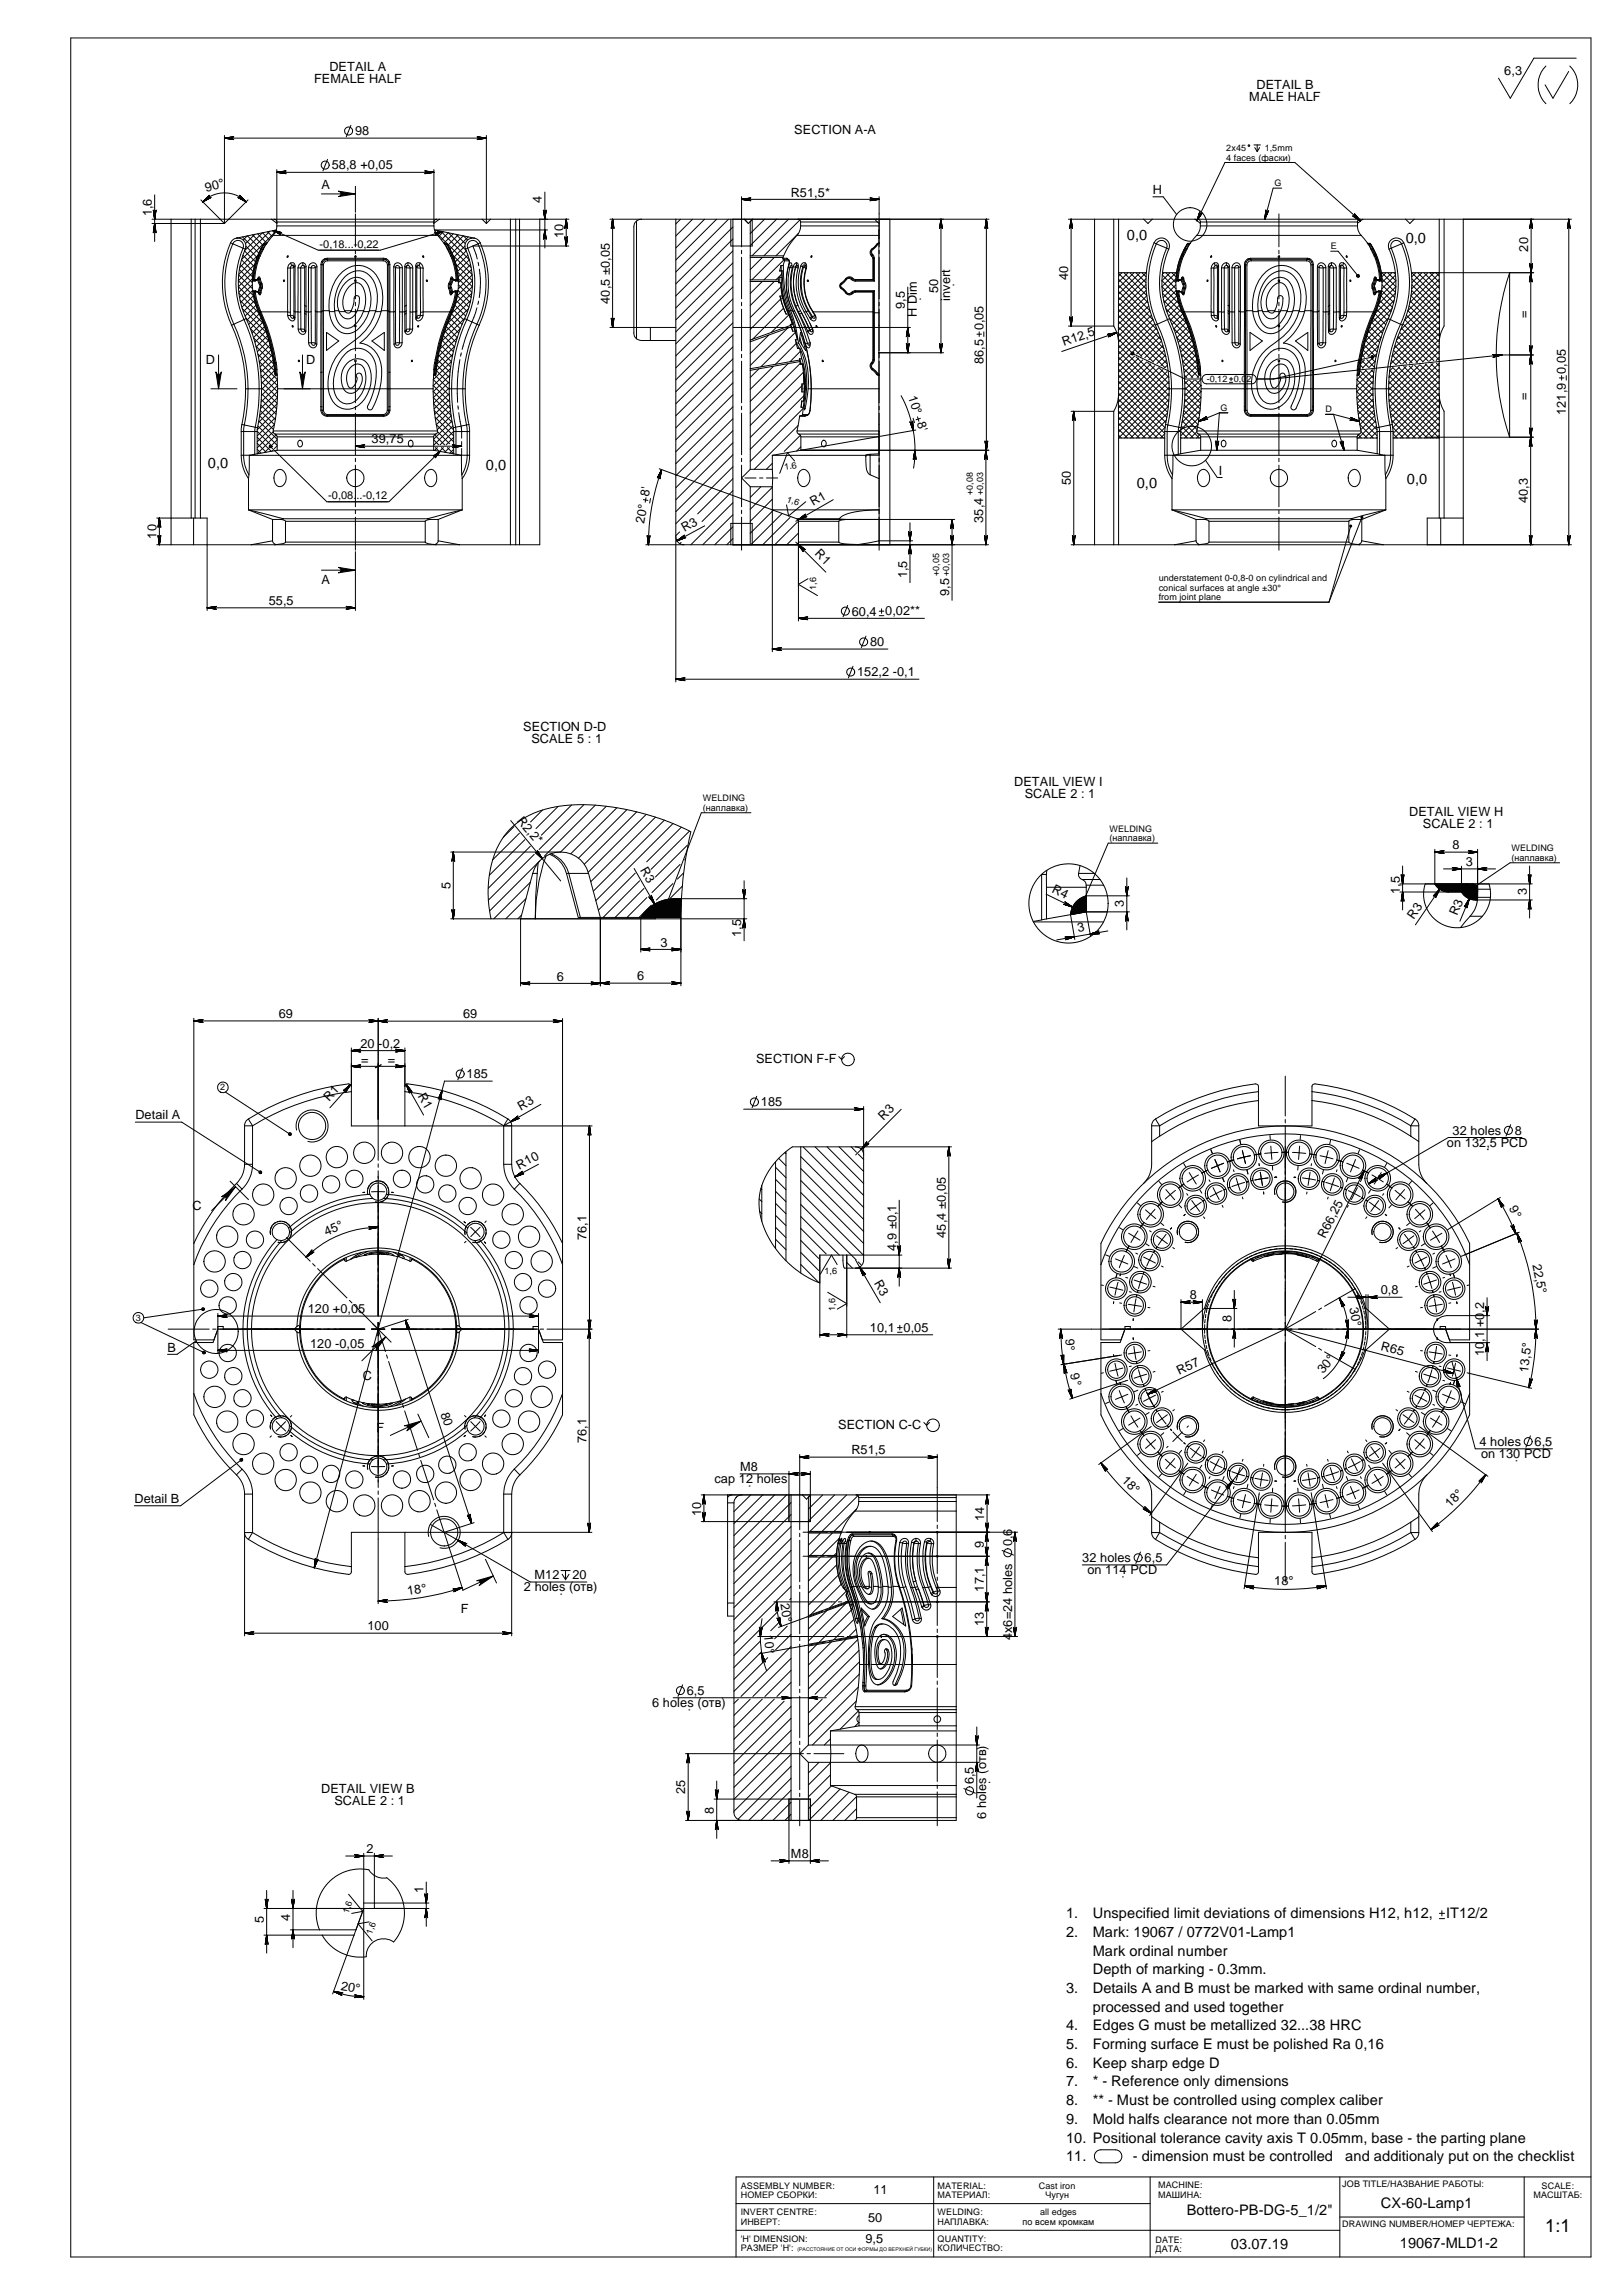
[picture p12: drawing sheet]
<svg xmlns="http://www.w3.org/2000/svg" width="594mm" height="841mm" viewBox="0 0 594 841" stroke-linecap="round" stroke-linejoin="round" font-family="sans-serif">
<defs><g id="words">
<text font-size="6.7" x="566" y="818">1:1</text>
<g font-size="5.3">
<text x="412.7" y="88.1">0,0</text>
<text x="514.9" y="89.1">0,0</text>
<text x="76.2" y="171.6">0,0</text>
<text x="178" y="172.4">0,0</text>
<text x="416.3" y="178.8">0,0</text>
<text x="515.3" y="177.4">0,0</text>
<text x="390.4" y="703">1.</text>
<text x="400.2" y="703">Unspecified limit deviations of dimensions H12, h12,</text>
<text x="529.7" y="703">IT12/2</text>
<text x="390.4" y="709.8">2.</text>
<text x="400.2" y="709.8">Mark: 19067 / 0772V01-Lamp1</text>
<text x="400.2" y="716.7">Mark ordinal number</text>
<text x="400.2" y="723.5">Depth of marking - 0.3mm.</text>
<text x="390.4" y="730.4">3.</text>
<text x="400.2" y="730.4">Details А and B must be marked with same ordinal number,</text>
<text x="400.2" y="737.2">processed and used together</text>
<text x="390.4" y="744.1">4.</text>
<text x="400.2" y="744.1">Edges G must be metallized 32...38 HRC</text>
<text x="390.4" y="750.9">5.</text>
<text x="400.2" y="750.9">Forming surface E must be polished Ra 0,16</text>
<text x="390.4" y="757.8">6.</text>
<text x="400.2" y="757.8">Keep sharp edge D</text>
<text x="390.4" y="764.6">7.</text>
<text x="400.2" y="764.6">* - Reference only dimensions</text>
<text x="390.4" y="771.5">8.</text>
<text x="400.2" y="771.5">** - Must be controlled using complex caliber</text>
<text x="390.4" y="778.3">9.</text>
<text x="400.2" y="778.3">Mold halfs clearance not more than 0.05mm</text>
<text x="390.4" y="785.2">10. Positional tolerance cavity axis T 0.05mm, base - the parting plane</text>
<text x="390.4" y="792">11.</text>
<text x="414.9" y="792">- dimension must be controlled</text>
<text x="492.7" y="792">and additionaly put on the checklist</text>
<text x="505.8" y="809">CX-60-Lamp1</text>
<text x="434.7" y="811.8">Bottero-PB-DG-5_1/2&quot;</text>
<text x="450.8" y="824">03.07.19</text>
<text x="512.7" y="823.8">19067-MLD1-2</text>
</g>
<g font-size="4.7">
<text x="120.6" y="25.9">DETAIL A</text>
<text x="551" y="27.6">6,3</text>
<text x="115" y="30.4">FEMALE HALF</text>
<text x="460.2" y="32.6">DETAIL B</text>
<text x="457.6" y="37">MALE HALF</text>
<text x="130" y="49.6">98</text>
<text x="290.9" y="49.2">SECTION A-A</text>
<text x="121.5" y="62.1">58,8 +0,05</text>
<text x="75.5" y="70.4" transform="rotate(-15 75.5 70.4)">90°</text>
<text x="117.7" y="69.2">A</text>
<text x="422.2" y="71.2">H</text>
<text x="198.5" y="74.3" transform="rotate(-90 198.5 74.3)">4</text>
<text x="289.6" y="72">R51,5*</text>
<text x="55.6" y="79.3" transform="rotate(-90 55.6 79.3)">1,6</text>
<text x="206.3" y="87.3" transform="rotate(-90 206.3 87.3)">10</text>
<text x="559.7" y="92.2" transform="rotate(-90 559.7 92.2)">20</text>
<text x="343.6" y="107.4" transform="rotate(-90 343.6 107.4)">50</text>
<text x="391.2" y="102.6" transform="rotate(-90 391.2 102.6)">40</text>
<text x="223.3" y="111.3" transform="rotate(-90 223.3 111.3)">40,5 ±0,05</text>
<text x="331.4" y="113.2" transform="rotate(-90 331.4 113.2)">9,5</text>
<text x="348" y="110.2" transform="rotate(-90 348 110.2)">invert</text>
<text x="335.8" y="116.1" transform="rotate(-90 335.8 116.1)">H Dim</text>
<text x="559.6" y="116.4" transform="rotate(-90 559.6 116.4)">=</text>
<text x="360.2" y="121.1" transform="rotate(-90 360.2 121.1)">0,05</text>
<text x="389.6" y="126.9" transform="rotate(-19 389.6 126.9)">R12,5</text>
<text x="75.4" y="133.5">D</text>
<text x="112.1" y="133.5">D</text>
<text x="360.2" y="133.4" transform="rotate(-90 360.2 133.4)">86,5</text>
<text x="573.5" y="137.1" transform="rotate(-90 573.5 137.1)">0,05</text>
<text x="332.7" y="145.4" transform="rotate(72 332.7 145.4)">10° 8'</text>
<text x="559.6" y="146.5" transform="rotate(-90 559.6 146.5)">=</text>
<text x="573.5" y="152" transform="rotate(-90 573.5 152)">121,9</text>
<text x="136.1" y="162.5">39,75</text>
<text x="392.2" y="177.8" transform="rotate(-90 392.2 177.8)">50</text>
<text x="446.4" y="174.1">I</text>
<text x="297.9" y="185.6" transform="rotate(-30 297.9 185.6)">R1</text>
<text x="559.6" y="184.5" transform="rotate(-90 559.6 184.5)">40,3</text>
<text x="360" y="191.5" transform="rotate(-90 360 191.5)">35,4</text>
<text x="57.3" y="197.3" transform="rotate(-90 57.3 197.3)">10</text>
<text x="235.9" y="192.1" transform="rotate(-80 235.9 192.1)">20° 8'</text>
<text x="250.7" y="195.1" transform="rotate(-30 250.7 195.1)">R3</text>
<text x="298.2" y="203.2" transform="rotate(45 298.2 203.2)">R1</text>
<text x="117.7" y="214.1">A</text>
<text x="332.2" y="211.9" transform="rotate(-90 332.2 211.9)">1,5</text>
<text x="98.4" y="221.7">55,5</text>
<text x="347.6" y="218.4" transform="rotate(-90 347.6 218.4)">9,5</text>
<text x="312" y="225.6">60,4</text>
<text x="324.2" y="225.5">0,02**</text>
<text x="318.7" y="236.8">80</text>
<text x="313.9" y="247.9">152,2 -0,1</text>
<text x="191.6" y="268">SECTION D-D</text>
<text x="194.6" y="272.4">SCALE 5 : 1</text>
<text x="371.4" y="288.1">DETAIL VIEW I</text>
<text x="375.3" y="292.6">SCALE 2 : 1</text>
<text x="516.1" y="298.9">DETAIL VIEW H</text>
<text x="189.1" y="300.7" transform="rotate(50 189.1 300.7)">R2,2*</text>
<text x="521.1" y="303.3">SCALE 2 : 1</text>
<text x="532" y="311.3">8</text>
<text x="536.9" y="317.4">3</text>
<text x="234.4" y="318.8" transform="rotate(60 234.4 318.8)">R3</text>
<text x="165" y="325.7" transform="rotate(-90 165 325.7)">5</text>
<text x="385" y="326.9" transform="rotate(26 385 326.9)">R4</text>
<text x="512.7" y="327.6" transform="rotate(-90 512.7 327.6)">1,5</text>
<text x="559.2" y="328.2" transform="rotate(-90 559.2 328.2)">3</text>
<text x="411.6" y="332.6" transform="rotate(-90 411.6 332.6)">3</text>
<text x="533.8" y="335.8" transform="rotate(-67 533.8 335.8)">R3</text>
<text x="394.9" y="341.4" transform="rotate(-10 394.9 341.4)">3</text>
<text x="517.8" y="337" transform="rotate(-56 517.8 337)">R3</text>
<text x="241.9" y="346.9">3</text>
<text x="271.5" y="343.4" transform="rotate(-90 271.5 343.4)">1,5</text>
<text x="204" y="359.4">6</text>
<text x="233.3" y="359.3">6</text>
<text x="102.1" y="373.1">69</text>
<text x="169.6" y="373.2">69</text>
<text x="132" y="384">20</text>
<text x="138.6" y="384">-0,2</text>
<text x="132.2" y="389.7">=</text>
<text x="142" y="389.7">=</text>
<text x="276.9" y="389.7">SECTION F-F</text>
<text x="170.9" y="395.2">185</text>
<text x="152.9" y="401.5" transform="rotate(60 152.9 401.5)">R1</text>
<text x="120.5" y="403.9" transform="rotate(-47 120.5 403.9)">R1</text>
<text x="190.8" y="407.1" transform="rotate(-30 190.8 407.1)">R3</text>
<text x="278.7" y="405.5">185</text>
<text x="49.6" y="410.2">Detail A</text>
<text x="323.6" y="410.7" transform="rotate(-45 323.6 410.7)">R3</text>
<text x="532" y="415.8">32 holes</text>
<text x="554.8" y="415.8">8</text>
<text x="530" y="420.3">on 132,5 PCD</text>
<text x="190.2" y="428.7" transform="rotate(-28 190.2 428.7)">R10</text>
<text x="70.5" y="443.3">C</text>
<text x="552.6" y="442.8" transform="rotate(63 552.6 442.8)">9°</text>
<text x="119.6" y="452.9" transform="rotate(-24 119.6 452.9)">45°</text>
<text x="214.8" y="454.4" transform="rotate(-90 214.8 454.4)">76,1</text>
<text x="346.5" y="453.6" transform="rotate(-90 346.5 453.6)">45,4 ±0,05</text>
<text x="485.3" y="454.2" transform="rotate(-63 485.3 454.2)">R66,25</text>
<text x="328.3" y="458.3" transform="rotate(-90 328.3 458.3)">4,9 ±0,1</text>
<text x="561.3" y="463.5" transform="rotate(79 561.3 463.5)">22,5°</text>
<text x="320" y="470.1" transform="rotate(60 320 470.1)">R3</text>
<text x="435.7" y="476.2">8</text>
<text x="494.3" y="479.3" transform="rotate(80 494.3 479.3)">30°</text>
<text x="505.7" y="474.4">0,8</text>
<text x="112.7" y="481.3">120 +0,05</text>
<text x="451" y="484.6" transform="rotate(-90 451 484.6)">8</text>
<text x="543.6" y="481.1" transform="rotate(-90 543.6 481.1)">,2</text>
<text x="318.6" y="488.1">10,1</text>
<text x="330.9" y="488.1">0,05</text>
<text x="390.2" y="490.7" transform="rotate(86 390.2 490.7)">9°</text>
<text x="543.6" y="491.7" transform="rotate(-90 543.6 491.7)">,1</text>
<text x="543.6" y="486.4" transform="rotate(-90 543.6 486.4)">+0</text>
<text x="61.3" y="495.4">B</text>
<text x="113.6" y="493.8">120 -0,05</text>
<text x="505.5" y="494.6" transform="rotate(15 505.5 494.6)">R65</text>
<text x="543.6" y="496.9" transform="rotate(-90 543.6 496.9)">10</text>
<text x="392" y="503.7" transform="rotate(77 392 503.7)">9°</text>
<text x="431.9" y="503.7" transform="rotate(-25 431.9 503.7)">R57</text>
<text x="484.6" y="503.6" transform="rotate(-50 484.6 503.6)">30°</text>
<text x="559.7" y="503.2" transform="rotate(-83 559.7 503.2)">13,5°</text>
<text x="132.9" y="505.7">C</text>
<text x="161.3" y="518" transform="rotate(72 161.3 518)">80</text>
<text x="137.9" y="524.7">F</text>
<text x="307" y="523.7">SECTION C-C</text>
<text x="214.8" y="528.9" transform="rotate(-90 214.8 528.9)">76,1</text>
<text x="311.8" y="533">R51,5</text>
<text x="541.9" y="529.9">4 holes</text>
<text x="562.1" y="529.9">6,5</text>
<text x="271.1" y="539.1">M8</text>
<text x="542.5" y="534.3">on 130 PCD</text>
<text x="261.7" y="543.5">cap 12 holes</text>
<text x="410.6" y="542.7" transform="rotate(45 410.6 542.7)">18°</text>
<text x="49.2" y="550.8">Detail B</text>
<text x="256.8" y="555.5" transform="rotate(-90 256.8 555.5)">10</text>
<text x="360.5" y="557.3" transform="rotate(-90 360.5 557.3)">14</text>
<text x="531.1" y="552.7" transform="rotate(-45 531.1 552.7)">18°</text>
<text x="360.3" y="567.2" transform="rotate(-90 360.3 567.2)">9</text>
<text x="370.7" y="566.7" transform="rotate(-90 370.7 566.7)">0,6</text>
<text x="396.4" y="572.5">32 holes</text>
<text x="419.2" y="572.5">6,5</text>
<text x="195.8" y="578.7">M12</text>
<text x="209.7" y="578.7">20</text>
<text x="398.3" y="576.9">on 114 PCD</text>
<text x="466.7" y="580.8">18°</text>
<text x="149.4" y="584.5" transform="rotate(-8 149.4 584.5)">18°</text>
<text x="191.9" y="583.2">2 holes (отв)</text>
<text x="285.8" y="587.8" transform="rotate(80 285.8 587.8)">20°</text>
<text x="360.3" y="583.3" transform="rotate(-90 360.3 583.3)">17,1</text>
<text x="168.8" y="590.9">F</text>
<text x="134.6" y="597.5">100</text>
<text x="279.9" y="599.1" transform="rotate(85 279.9 599.1)">10°</text>
<text x="360.3" y="596" transform="rotate(-90 360.3 596)">13</text>
<text x="370.7" y="601.1" transform="rotate(-90 370.7 601.1)">4x6=24 holes</text>
<text x="251.5" y="621.1">6,5</text>
<text x="238.9" y="625.6">6 holes (отв)</text>
<text x="356.7" y="653.9" transform="rotate(-90 356.7 653.9)">6,5</text>
<text x="117.6" y="657">DETAIL VIEW B</text>
<text x="251" y="657.5" transform="rotate(-90 251 657.5)">25</text>
<text x="122.5" y="661.4">SCALE 2 : 1</text>
<text x="261.5" y="664.8" transform="rotate(-90 261.5 664.8)">8</text>
<text x="361.1" y="666.6" transform="rotate(-90 361.1 666.6)">6 holes (отв)</text>
<text x="134.2" y="679.1">2</text>
<text x="289.7" y="680.9">M8</text>
<text x="155.1" y="693.6" transform="rotate(-90 155.1 693.6)">1</text>
<text x="96.6" y="704.8" transform="rotate(-90 96.6 704.8)">5</text>
<text x="106.3" y="704" transform="rotate(-90 106.3 704)">4</text>
<text x="319.9" y="804.1">11</text>
<text x="317.9" y="814.2">50</text>
<text x="317" y="822.1">9,5</text>
</g>
<text font-size="4.6" x="124.7" y="729.1" transform="rotate(9 124.7 729.1)">20°</text>
<g font-size="4">
<text x="117.1" y="90.8">-0,18...-0,22</text>
<text x="120.2" y="183">-0,08...-0,12</text>
</g>
<g font-size="3.3">
<text x="449.2" y="58.8">4 faces (фаски)</text>
<text x="449.2" y="55.4">2x45</text>
<text x="463.2" y="55.4">1,5mm</text>
<text x="466.8" y="68.2">G</text>
<text x="487.4" y="91.3">Е</text>
<text x="442" y="140.1">-0,12</text>
<text x="451.9" y="140.1">0,02</text>
<text x="447.1" y="150.6">G</text>
<text x="485.5" y="151.1">D</text>
<text x="287.4" y="172.2" transform="rotate(-10 287.4 172.2)">1.6</text>
<text x="288" y="183.8" transform="rotate(20 288 183.8)">1,6</text>
<text x="356.4" y="181.5" transform="rotate(-90 356.4 181.5)">+0,08</text>
<text x="360" y="181.5" transform="rotate(-90 360 181.5)">+0,03</text>
<text x="344" y="211.1" transform="rotate(-90 344 211.1)">+0,05</text>
<text x="347.6" y="211.1" transform="rotate(-90 347.6 211.1)">+0,03</text>
<text x="424.4" y="213.1">understatement 0-0,8-0 on cylindrical and</text>
<text x="298.9" y="216.2" transform="rotate(-90 298.9 216.2)">1,6</text>
<text x="424.4" y="216.5">conical surfaces at angle ±30°</text>
<text x="424.4" y="219.9">from joint plane</text>
<text x="257.4" y="293.7">WELDING</text>
<text x="257.4" y="297.1">(наплавка)</text>
<text x="406.4" y="304.9">WELDING</text>
<text x="406.4" y="308.3">(наплавка)</text>
<text x="553.6" y="312">WELDING</text>
<text x="553.6" y="315.5">(наплавка)</text>
<text x="80.7" y="399.6">2</text>
<text x="302" y="466.8">1,6</text>
<text x="49.7" y="484">3</text>
<text x="305.9" y="480.3" transform="rotate(-90 305.9 480.3)">1,6</text>
<text x="127.6" y="701.3" transform="rotate(-70 127.6 701.3)">1,6</text>
<text x="136.2" y="709.1" transform="rotate(-70 136.2 709.1)">1,6</text>
<text x="271.3" y="802.1">ASSEMBLY NUMBER:</text>
<text x="343.4" y="802.1">MATERIAL:</text>
<text x="380.5" y="802.1">Cast iron</text>
<text x="424.2" y="801.9">MACHINE:</text>
<text x="491.6" y="801.6">JOB TITLE/НАЗВАНИЕ РАБОТЫ:</text>
<text x="564.6" y="802.2">SCALE:</text>
<text x="271.3" y="805.5">НОМЕР СБОРКИ:</text>
<text x="343.4" y="805.5">МАТЕРИАЛ:</text>
<text x="382.9" y="805.5">Чугун</text>
<text x="424.2" y="805.4">МАШИНА:</text>
<text x="561.6" y="805.6">МАСШТАБ:</text>
<text x="271.3" y="811.8">INVERT CENTRE:</text>
<text x="271.3" y="815.2">ИНВЕРТ:</text>
<text x="343.4" y="811.8">WELDING:</text>
<text x="343.4" y="815.2">НАПЛАВКА:</text>
<text x="374.5" y="815.2">по всем кромкам</text>
<text x="381" y="811.8">all edges</text>
<text x="271.3" y="821.6">'H' DIMENSION:</text>
<text x="343.4" y="821.6">QUANTITY:</text>
<text x="423.2" y="821.8">DATE:</text>
<text x="491.6" y="816">DRAWING NUMBER/НОМЕР ЧЕРТЕЖА:</text>
<text x="271.3" y="825.1">РАЗМЕР 'Н':</text>
<text x="343.4" y="825.1">КОЛИЧЕСТВО:</text>
<text x="423.2" y="825.2">ДАТА:</text>
</g>
<text font-size="1.9" x="292.1" y="825">(РАССТОЯНИЕ ОТ ОСИ ФОРМЫ ДО ВЕРХНЕЙ ГУБКИ)</text>
</g></defs>
<g fill="none" stroke="#000" stroke-width=".37">
<path d="M25.9 13.9h556.8v813.2h-556.8zM566.2 24.2a9.8 9.8 0 0 0 0 13.8M574.5 26.2l-5.7 9.8-2.9-4.9M575 24.2a9.7 9.7 0 0 1 0 13.8M577.3 21.3h-15.5l-8.6 14.7-4.3-7.4M82.2 50.6h95.9M82.2 49.6v32.3M120 58.4l-1.7 4.2M128.5 45.9l-1.7 4.2M178.1 49.6v32.3M459.3 53.1h2.3M459.6 54.1l.9 1.4"/>
<path d="M460.5 53.1v2.4M461.3 54.1l-.8 1.4M56.6 71.4v17.1M73.6 73.3l8.6 8.6M74.3 74a11.2 11.2 0 0 1 15.9 0M90.8 73.3l-8.6 8.6M101.4 62.2v20.6M101.4 63.1h57.5M117.7 71.1h12.5M130.2 68.1v9.8M130.2 78.4v12.1M158.9 62.2v20.6"/>
<path d="M199.6 70.4v20.5M271.6 72.1v18.4M271.6 73.1h50.4M322 72.1v129.5M422.3 72.1h3.7l5 6.5M468.4 78.4v12.1M469.4 68.9h-3.1l-3 11.4M55.7 80.3h44.7M55.7 81.9h26.5M62.7 80.3v119.3M70 80.3v109.6M71.5 80.3v109.6"/>
<path d="M73.4 80.3v109.6M84.5 89a37.3 37.3 0 0 0 .3 30.2M84.5 89l.8 .4M85.3 89.4a36.4 36.4 0 0 0 .3 29.4M85.3 89.4a2.05 2.05 0 0 1 2.7-1.1 2.05 2.05 0 0 1 1 2.7M85.3 89.4l3.7 1.6M86.6 87.3a2.94 2.94 0 0 0-2.1 1.7M86.6 87.3a2.94 2.94 0 0 1 3.2 4M86.6 87.3h.1M87 87.2h.1M87.7 98.8l4.7 4.7M87.8 87l-.3 .3"/>
<path d="M88 97l4.5 4.5M88.4 95.2l4.3 4.3M88.8 86.8l6 5.9M88.9 93.5l4.2 4.1M89 91a32 32 0 0 0 .4 26.1M89 91l.8 .3M89.5 91.9l4.1 4M89.8 91.3a31.2 31.2 0 0 0 .4 25.4M90 90.2l4.1 4.1M90.6 86.4l-1.5 1.6M90.6 86.4l4.9 4.9M92.5 86l3.8 3.9"/>
<path d="M92.7 99.7l-5.4 5.4M93.3 96.9l-6 6M93.3 85.9l-3.4 3.4M94 94.6a26.6 26.6 0 0 0-1.5 8.4M94 94.6l.3 .1M94.3 94.7a26.5 26.5 0 0 0-1.5 8M94.3 94.7h.3M94.3 85.7l3.4 3.4M94.4 93.6l-7 7M94.6 94.7a26.9 26.9 0 0 0-1.6 8l.3-.3M94.6 94.7l.2 .1M94.7 93.2l.2 .3"/>
<path d="M94.7 93.2l-.7 1.4M94.8 94.8l-1.2 4.7-.3 2.9M94.9 93.5l-.6 1.2M95 93.5l-.4 1.2M95 93.5l.2 .4M95.2 93.9l-.4 .9M95.5 91.4l-.8 1.8M95.8 91.3l-.3 .1M95.8 91.3l-.9 2.2M95.8 91.3h.5M96.1 85.3l-6.5 6.5M96.1 85.3l2.6 2.6"/>
<path d="M96.3 91.3l-1.3 2.2M96.5 91.2l-1.3 2.7M96.5 89.6h.2M96.5 91.2l-.2 .1M96.5 89.6l-1 1.8M96.6 89.3l-.1 .3M96.6 89.3a27 27 0 0 0-.5 28.2 69.1 69.1 0 0 1 4.6 19.6M96.7 89.6l-.9 1.7M96.7 89.6h.5M96.9 89.2l-.2 .4M96.9 89.2l-.3 .1M96.9 89.2h.6"/>
<path d="M97.2 89.6h.3M97.2 89.6l-.9 1.7M97.5 89.6l-1 1.6M97.5 89.2l-.3 .4M97.8 89.1l-.3 .5M97.8 89.1l-.3 .1M98 84.9l1.7 1.7M98.8 84.7l-10.4 10.5M99.4 80.3l2 1.5M99.8 84.6l.9 .9M100 86.3h60.3M100 86.3l-2.2 2.8"/>
<path d="M100.3 84.4l16.2 7.3h22.8l22.8-6.8M100.4 80.3l.9 .5 .1 .6h57.5l.2-.6 .8-.5M100.4 80.3h59.5M100.7 85.2l-12.9 12.8M101.2 84.3l-1.2 2M101.2 84.3l-14.6 3M101.4 82.8h57.5M101.4 82.8l-.2 1.5M105.4 98.3v16M106.3 98.2l-.9 .1M106.3 98.2v17.4M106.5 96.4l.7-.1a1.05 1.05 0 0 1 .9 1.2"/>
<path d="M106.5 96.4a2.08 2.08 0 0 0-1.1 1.9M106.5 96.4l.4 .9M106.9 97.3l.8 .7-1.4 .2M106.9 97.3l-.6 .9M106.9 97.3l.6-.2 .2 .6M107.7 97.7v18.4M108.1 97.5v16.8M108.1 97.5l-.4 .2M109.1 98.2v16.1M109.1 98.2h1.1M110.2 98.2v16.1M111 96.3a1.34 1.34 0 0 1 1.1 1.4"/>
<path d="M111 96.3a1.86 1.86 0 0 0-1.9 1.9M111 96.3v1M111 97.3l-.5 .1-.3 .8M111 97.3l.6 .7M111 97.3l.4 .1 .2 .5M111.6 98l-1.4 .2M111.6 98v13.7M112.1 97.7v14.5M112.1 97.7l-.5 .2M113 98.2l-.1 16.1M113 98.2h1M114 98.2v16"/>
<path d="M115.5 98l-1.5 .2M115.5 98v15.9M115.5 98a.77 .77 0 0 0-.9-.7 .77 .77 0 0 0-.6 .9M116.1 97.8a1.56 1.56 0 0 0-1.8-1.5 1.56 1.56 0 0 0-1.3 1.9M116.1 97.8l-.6 .2M116.1 97.8v16.5M117.6 96.9l.3 .1M117.6 96.9v17.4M117.8 95.8l-.2 1.1M117.8 95.8l.4 .2M117.9 97l.5 .1M117.9 97v53.3"/>
<path d="M118.2 96l-.3 1M118.4 97.1v16.8M118.9 94.9l-1.1 .9M118.9 94.9l.2 .3M119.1 95.2l-.9 .8M119.8 94.6l-.9 .3M119.8 94.6l.1 .4M119.8 94.6h20.7M119.9 95l.1 .6M119.9 95l-.8 .2M119.9 95h20.6M120 95.6a1.49 1.49 0 0 0-1.6 1.5"/>
<path d="M120 95.6h20.3M130.2 91.7v1.3M130.2 94.3v15.2M140.3 95.6h.5a1.61 1.61 0 0 1 1.1 1.5M140.5 95l-.2 .6M140.5 95l.8 .2M140.5 94.6l1 .3M140.5 94.6v.4M141.3 95.2l.9 .8M141.5 94.9l1 .9M141.5 94.9l-.2 .3M141.9 97.1v16.8"/>
<path d="M142.2 96l.2 1M142.4 97l-.5 .1M142.4 97v53.3M142.5 95.8l.3 1.1M142.5 95.8l-.3 .2M142.8 96.9l-.4 .1M142.8 96.9v17.4M144.2 97.8a1.58 1.58 0 0 1 1.8-1.5 1.58 1.58 0 0 1 1.4 1.9M144.2 97.8v16.5M144.2 97.8l.7 .2M144.9 98l1.5 .2M144.9 98v15.9"/>
<path d="M144.9 98a.77 .77 0 0 1 .8-.7 .77 .77 0 0 1 .7 .9M146.4 98.2v16M146.4 98.2h1M147.4 98.2v16.1M148.3 97.7l.5 .2M148.3 97.7v17.4M148.8 98l1.4 .2M148.8 98v13.7M149.3 97.3l-.5 .7M149.3 97.3l.7 .3 .2 .6M149.3 97.3l-.4 .1-.1 .5M149.4 96.3a1.86 1.86 0 0 1 1.8 1.9"/>
<path d="M149.4 96.3h-.1a1.27 1.27 0 0 0-1 1.4M149.4 96.3l-.1 1M150.2 98.2h1M150.2 98.2v16.1M151.2 98.2v16.1M152.3 97.5l.4 .2M152.3 97.5v18.9M152.7 97.7v18.4M153.4 97.3l-.7 .7 1.3 .2M153.4 97.3l.6 .9M153.4 97.3l-.6-.1-.1 .5M153.8 96.4a2.3 2.3 0 0 1 1.2 1.9"/>
<path d="M153.8 96.4l-.1-.1a1 1 0 0 0-1.1 .2 1 1 0 0 0-.3 1M153.8 96.4l-.4 .9M154 98.2v16.2M154 98.2l1 .1M155 98.3v16M158.9 82.8l.3 1.5M159.2 84.3l1.1 2M159.2 84.3l14.6 3M159.2 84.3h41.3M159.3 84.8l.3 .3M159.9 80.3h48.5M160.3 86.3l2.3 2.8"/>
<path d="M160.4 85.9l12.2 12.1M160.6 84.6l-.4 .3M160.9 80.3l-2 1.5M161.9 85.5l-1.2 1.1M162.1 85.4l9.8 9.8M162.4 84.9l-.2 .2M162.6 89.1l.3 .5M162.6 89.1l.2 .1M162.8 89.2l.4 .4M162.8 89.2h.6M162.9 89.6l.9 1.6M162.9 89.6h.3"/>
<path d="M163.2 89.6l.8 1.7M163.2 89.6h.4M163.4 89.2l.2 .4M163.4 89.2l.3 .1M163.6 89.6h.2M163.6 89.6l.9 1.7M163.7 89.3l.1 .3M163.7 89.3a26.1 26.1 0 0 1 1.8 25.3 66.5 66.5 0 0 0-5.9 22.5M163.8 91.2l1.3 2.7M163.8 91.2l.2 .1M163.8 89.6l1 1.8M164 91.3l1.4 2.2"/>
<path d="M164 91.3h.5M164.2 85.3l-2.5 2.6M164.3 85.3l6.4 6.5M164.5 91.3l.3 .1M164.5 91.3l.9 2.2M164.8 91.4l.9 1.8M165.1 93.9l.4 .9M165.4 93.5l-.3 .4M165.4 93.5l.4 1.2M165.4 93.5h.1M165.4 93.5l.6 1.2M165.5 94.8a26.1 26.1 0 0 1 1.5 7.6"/>
<path d="M165.7 93.2l-.3 .3M165.7 93.2l.6 1.4M165.8 94.7l-.3 .1M165.8 94.7a23.4 23.4 0 0 1 1.5 8l-.3-.3M165.8 94.7h.2M165.9 93.6l7 7M166 94.7a28.8 28.8 0 0 1 1.7 8l.2 .3M166 85.7l-3.4 3.4M166.3 94.6l-.3 .1M166.3 94.6a27.8 27.8 0 0 1 1.6 8.4M167 85.9l3.4 3.4M167 96.9l6.1 6"/>
<path d="M167.6 99.7l5.4 5.4M167.9 86l-3.9 3.9M169.7 86.4l-4.9 4.9M169.8 86.4l1.5 1.6M170.3 90.2l-4.1 4.1M170.5 91.3a31.2 31.2 0 0 1-.3 25.4M170.8 91.9l-4 4M171.3 91a32.5 32.5 0 0 1-.3 26.1M171.3 91l-.8 .3M171.4 93.5l-4.1 4.1M171.5 86.8l-5.9 5.9M171.9 95.2l-4.3 4.3"/>
<path d="M172.3 97l-4.4 4.5M172.5 87l.3 .3M172.7 98.8l-4.8 4.7M173.8 87.3a2.94 2.94 0 0 1 2.1 1.7M173.8 87.3a2.91 2.91 0 0 0-3.3 4M173.8 87.3h.1M175.1 89.4a36.2 36.2 0 0 1-.4 29.4M175.1 89.4a2.05 2.05 0 0 0-2.7-1.1 2.05 2.05 0 0 0-1.1 2.7M175.1 89.4l-3.8 1.6M175.1 96.1l.2 1.3M175.6 98.6l.4 5.1-.5 5.4M175.9 89a37.1 37.1 0 0 1-.4 30.2"/>
<path d="M175.9 89l-.8 .4M176.6 80.3l1.5 1.6M179.7 80.3l-1.6 1.6M186.9 80.3v119.3M188.9 80.3v119.3M190.3 80.3v119.3M197.7 80.3v119.3h-38M207.4 80.3v9.9M208.4 90.2h-35.2l1.6 4.7M223.4 80.3h138.8M224.4 80.3v39.7M233.1 81a2.38 2.38 0 0 0-.9 2.1v38.9a2.39 2.39 0 0 0 .9 2.1"/>
<path d="M233.1 81v43.1M234.9 80.3l-1.8 .7M247.5 80.3v169.6M249.3 80.3l-1.8 1.8M253.7 80.3l-6.2 6.2M258.1 80.3l-10.6 10.6M262.5 80.3l-15 15M266.8 80.3l-19.3 19.4M267.7 80.3v9.9h7.8v-9.7M268.4 83.2l-20.9 20.8M268.4 87.6l-20.9 20.8M268.4 91.9l-20.9 20.9"/>
<path d="M268.4 96.3l-20.9 20.9M268.4 80.3v119.3M271.6 91.7v1.3M271.6 94.3v15.2M272.6 80.3l1.6 1.6zM274.8 93.8v.5M274.8 81.2l-.7 .7M274.8 94.3h12M274.8 93.8h12.2M274.8 81.2v12.6M274.8 94.3v8.3M275.6 80.3l-.8 .9"/>
<path d="M279.2 94.3l-4.4 4.5M280 80.3l-5.2 5.3M283.6 94.3l-8.2 8.3M284.4 80.3l-9.6 9.7M285.6 99.2v.1M286.1 97.3v1.9M286.4 99.3l-.3 2.3M286.4 99.2v.1M286.4 99.2l.1 .2a38.9 38.9 0 0 0 2.6 14.5M286.4 99.2l-.8 .1M286.7 94.6l.2 .4h1.6M286.7 94.6h1.5"/>
<path d="M286.8 94.3l-.1 .3M286.9 97.3v.1a42.4 42.4 0 0 0 2.7 16.5M287 93.8l-.2 .5M287 95l.4 .6M287.2 95.1l-7.4 7.5M287.4 95.6l-.6 1.7h-.8l-.4 2M287.4 95.6h1.5M288.2 94.6l.3 .5zM288.5 95a1.35 1.35 0 0 1 .4 2.1M288.5 95l.4 .6M288.7 97.9l.6 .1M288.8 80.3l-13.4 13.5"/>
<path d="M288.9 95.6l.2 .2-.2 1.3M288.9 97.1a23.3 23.3 0 0 0 1.4 16.8M288.9 97.1a23.3 23.3 0 0 0 1.5 16.8M288.9 97.1h.1M289 96.7l.8-.4 .2 1.2M289.3 98a22.9 22.9 0 0 0 1.7 15.9M289.3 98l.9 .2M289.9 97.2v.2M289.9 97.4l.3 .8M289.9 97.4h-.3l-.3 .6M290.2 98.2a23.6 23.6 0 0 0 3 18.2l3.5 9.2M290.5 97.7a22 22 0 0 0 1 14.5"/>
<path d="M290.5 97.7l.9 .2M291.4 97.9a21.7 21.7 0 0 0 .8 14M291.4 98a21.1 21.1 0 0 0 .8 13.9M291.4 98l.9 .2M291.7 96.3a1.05 1.05 0 0 1 .7 1.6M291.7 96.3l-.7 .4-.5 1M291.7 96.3l.2 1M291.8 86.3a25.8 25.8 0 0 0-4.8 7.5M291.8 86.3h30.1M291.9 97.3l.3 .1 .1 .8M291.9 97.3l-.4 .1-.1 .5M291.9 97.3l-.5 .7"/>
<path d="M292.3 80.3a1.01 1.01 0 0 1 .9 1.1M292.3 98.2a23 23 0 0 0 3.5 18.5l1.8 3.9M292.5 85.5l-8.3 8.3M292.9 80.6l-13.1 13.2M293.2 82.8a5.3 5.3 0 0 1-1.4 3.5M293.2 81.4v1.4M293.2 82.8h28.8M293.2 81.4h28.2M293.3 97.5a20.7 20.7 0 0 0 2 16.8M293.3 97.5l.7 .2M294 97.7a19.8 19.8 0 0 0 2 16.2M294 97.7l.3 .3"/>
<path d="M294.3 98a20.5 20.5 0 0 0 3.3 18.1M294.3 98l.9 .2M294.9 96.4a1.61 1.61 0 0 1 .4 1.9M294.9 96.4v-.1a1.21 1.21 0 0 0-1.6 1.2M294.9 96.4l.1 .9M295 97.3l.2 .9M295 97.3l-.7-.2-.3 .6M295 97.3l-.7 .7M295.2 98.2a19.6 19.6 0 0 0 3.2 17.4M295.2 98.2l.1 .1M295.3 98.3a19.1 19.1 0 0 0 2.5 16M319.2 93.9l.5 .9"/>
<path d="M319.4 91.2a1.77 1.77 0 0 0-.2 2.7M319.4 91.2l.2 .1M319.4 93.5l-.2 .4M319.4 93.5l.6 1.2M319.6 91.3l.1 .1M319.6 91.3a1.43 1.43 0 0 0-.2 2.2M319.6 93.2l.7 1.4M319.6 93.2l-.2 .3M319.7 91.4l-.3 .2a1.09 1.09 0 0 0 .2 1.6M319.7 94.8v7.6M320 94.7l-.3 .1M320 94.7v8"/>
<path d="M320.3 94.6l-.3 .1M320.3 94.6v8.4M321 80.3l-.3 .3 .7 .8M321.1 89.6l-1.7 1.6M321.1 89.6h.2M321.3 89.6h.2M321.3 89.6l-1.7 1.7M321.4 81.4l.6 .4M321.5 89.6l-1.8 1.8M321.9 89.1l-.8 .5M321.9 89.3l-.4 .3M321.9 84.3h.1"/>
<path d="M321.9 89.2l-.6 .4M321.9 87.3h.1M322 89h-.1M325.9 80.3v119.3M344.6 80.3v49M361.3 80.3v84.7M391.3 80.3h47.4M392.3 80.3v39.2M400.9 80.3v119.3M407.9 80.3v39.2M409.7 99.9h10.2M409.7 80.3v19.6"/>
<path d="M409.7 99.9l-.1 24.4M410.9 99.9l-1.2 1.3M411.6 99.9l8.4 8.4M413.1 99.9l-3.4 3.5M413.9 99.9l5.9 6M415.3 99.9l-5.6 5.7M416.1 99.9l3.6 3.7M417.5 99.9l-7.8 7.9M418.3 99.9l1.5 1.6M418.9 80.3l1.6 1.6 1.5-1.6M419.7 99.9l-10 10.1M419.9 99.9a37.4 37.4 0 0 0 3.3 19.3"/>
<path d="M422.7 89a38.8 38.8 0 0 0-2.8 10.9M422.7 89a2.93 2.93 0 0 1 3.9-1.6 2.93 2.93 0 0 1 1.5 3.9M422.7 89l.8 .4M423.5 89.4a36.4 36.4 0 0 0 .4 29.4M423.5 89.4a2.05 2.05 0 0 1 2.7-1.2 2.05 2.05 0 0 1 1.1 2.8M423.5 89.4l3.8 1.6M425.8 99.9a31 31 0 0 0 2.6 16.9M425.8 99.9h5.1M426.3 99.9l-.6 .6M427 99.9l3.7 3.6M427.3 91a32.5 32.5 0 0 0 .3 26.1M427.3 91l.8 .3"/>
<path d="M428.1 91.3a32.5 32.5 0 0 0-2.3 8.6M428.5 99.9l-2.9 3M429.2 99.9l1.5 1.6M430.7 99.9l-5.1 5.2 6.2 6.2M430.9 99.9a26.4 26.4 0 0 0 2.2 14.7M432.3 94.6a24.5 24.5 0 0 0-1.6 8.4M432.3 94.6l.3 .1M432.6 94.7a26.5 26.5 0 0 0-1.6 8M432.6 94.7h.2M432.8 94.7a26.9 26.9 0 0 0-1.6 8l.3-.3M432.8 94.7l.3 .1M432.9 93.2l.3 .3"/>
<path d="M432.9 93.2l-.6 1.4M433.1 94.8a25.3 25.3 0 0 0-1.6 7.6M433.2 93.5l-.6 1.2M433.2 93.5l-.4 1.2M433.2 93.5l.3 .4M433.5 93.9l-.4 .9M433.7 91.4l-.8 1.8M434 91.3l-.3 .1M434 91.3l-.8 2.2M434 91.3h.6M434.6 91.3l-1.4 2.2M434.8 89.6h.2"/>
<path d="M434.8 89.6l-1.1 1.8M434.8 91.2l-1.3 2.7M434.8 91.2l-.2 .1M434.9 89.3a26.5 26.5 0 0 0-4 10.6M434.9 89.3l-.1 .3M435 89.6l-1 1.7M435 89.6h.4M435.1 89.2l-.1 .4M435.1 89.2l-.2 .1M435.1 89.2h.7M435.4 89.6h.3M435.4 89.6l-.8 1.7"/>
<path d="M435.7 89.6l-.9 1.6M435.8 89.2l-.4 .4M436 89.1l-.2 .1M436 89.1l-.3 .5M437.7 80.3l1.9 1.5M438.3 86.3h60.3M438.3 86.3l-2.3 2.8M438.4 80.9l10.2-21.4h25.7l24 21.5M438.7 80.3a1.01 1.01 0 0 1 1 1.1M438.7 80.3h59.4M439.6 82.8h57.6M439.6 82.8a5 5 0 0 1-1.3 3.5"/>
<path d="M439.6 81.8v1M439.7 81.4h57.5M439.7 81.4l-.1 .4M443.6 98.3v16M444.6 98.2l-1 .1M444.6 98.2v16.2M444.8 96.4l.1-.1a1 1 0 0 1 1.1 .2 1 1 0 0 1 .3 1M444.8 96.4l-.8 .7-.4 1.2M444.8 96.4l.3 .9M445.1 97.3l.5 .2 .3 .6-1.3 .1M445.1 97.3l-.5 .9M445.1 97.3l.6-.2 .2 .6"/>
<path d="M445.9 97.7v18.4M446.3 97.5l-.4 .2M446.3 97.5v16.8M447.4 98.2v16.1M447.4 98.2h1M448.4 98.2v16.1M449.2 96.3a1.34 1.34 0 0 1 1.1 1.4M449.2 96.3a1.86 1.86 0 0 0-1.8 1.9M449.2 96.3l.1 1M449.3 97.3l-.7 .3-.2 .6M449.3 97.3l.5 .7M449.3 97.3l.4 .1 .1 .5"/>
<path d="M449.8 98l-1.4 .2M449.8 98v13.7M450.3 97.7l-.5 .2M450.3 97.7v17.4M451.2 98.2h1M451.2 98.2v16.1M452.2 98.2v16M453.7 98l-1.5 .2M453.7 98v15.9M453.7 98a.77 .77 0 0 0-.8-.7 .77 .77 0 0 0-.7 .9M454.3 97.8a1.56 1.56 0 0 0-1.7-1.5 1.56 1.56 0 0 0-1.4 1.9M454.3 97.8l-.6 .2"/>
<path d="M454.3 97.8v16.5M455.8 96.9l.4 .1M455.8 96.9v17.4M456.1 95.8l-.3 1.1M456.1 95.8l.3 .2M456.2 97l.5 .1M456.2 97v53.3M456.4 96l-.2 1M456.7 97.1v16.8M457.1 94.9l-1 .9M457.1 94.9l.2 .3M457.3 95.2l-.9 .8"/>
<path d="M458 94.6l-.9 .3M458 94.6l.1 .4M458 94.6h20.8M458.1 95l.2 .6M458.1 95l-.8 .2M458.1 95h20.6M458.3 95.6a1.55 1.55 0 0 0-1.6 1.5M458.3 95.6h20.3M468.4 91.7v1.3M468.4 94.3v15.2M478.6 95.6a1.52 1.52 0 0 1 1.5 1.5M478.7 95l-.1 .6"/>
<path d="M478.7 95l.8 .2M478.8 94.6l.9 .3M478.8 94.6l-.1 .4M479.5 95.2l.9 .8M479.7 94.9l1 .9M479.7 94.9l-.2 .3M480.1 97.1v16.8M480.4 96l.3 1M480.7 97l-.6 .1M480.7 97v53.3M480.7 95.8l.3 1.1M480.7 95.8l-.3 .2"/>
<path d="M481 96.9l-.3 .1M481 96.9v17.4M482.5 97.8a1.56 1.56 0 0 1 1.8-1.5 1.56 1.56 0 0 1 1.3 1.9M482.5 97.8v16.5M482.5 97.8l.6 .2M483.1 98l1.5 .2M483.1 98v15.9M483.1 98a.77 .77 0 0 1 .9-.7 .77 .77 0 0 1 .6 .9M484.6 98.2h1M484.6 98.2v16M485.6 98.2v16.1M486.5 97.7l.5 .2"/>
<path d="M486.5 97.7v17.4M487 98l1.4 .2M487 98v13.7M487.4 92.1h2.7l7.3 9M487.6 97.3l-.6 .7M487.6 97.3l.6 .3 .2 .6M487.6 97.3l-.4 .1-.2 .5M487.6 96.3a1.86 1.86 0 0 1 1.8 1.9M487.6 96.3a1.34 1.34 0 0 0-1.1 1.4M487.6 96.3v1M488.4 98.2h1M488.4 98.2v16.1"/>
<path d="M489.4 98.2l.1 16.1M490.5 97.5l.4 .2M490.5 97.5v16.8M490.9 97.7v18.4M491.7 97.3l-.5 .2-.2 .6 1.3 .1M491.7 97.3l.6 .9M491.7 97.3l-.6-.2-.2 .6M492.1 96.4l.7 .7 .4 1.2M492.1 96.4l-.2-.1a1 1 0 0 0-1 .2 1 1 0 0 0-.4 1M492.1 96.4l-.4 .9M492.3 98.2v16.2M492.3 98.2l.9 .1"/>
<path d="M493.2 98.3v16M497.2 81.4v.4M497.2 82.8a5 5 0 0 0 1.4 3.5M497.2 81.8v1M498.1 80.3a1.01 1.01 0 0 0-.9 1.1M498.1 80.3h77.5M498.6 86.3l2.2 2.8M499.2 80.3l-2 1.5M500.8 89.1l.3 .5M500.8 89.1l.3 .1M501.1 89.2l.3 .4M501.1 89.2h.6"/>
<path d="M501.1 89.6l.9 1.6M501.1 89.6h.3M501.4 89.6l.9 1.7M501.4 89.6h.4M501.7 89.2l.1 .4M501.7 89.2l.2 .1M501.8 89.6h.3M501.8 89.6l1 1.7M501.9 89.3l.2 .3M501.9 89.3a26.5 26.5 0 0 1 4 10.6M502 91.2l1.3 2.7M502 91.2l.3 .1"/>
<path d="M502.1 89.6l1 1.8M502.3 91.3l1.3 2.2M502.3 91.3h.5M502.8 91.3l.3 .1M502.8 91.3l.9 2.2M503.1 91.4l.8 1.8M503.3 93.9l.5 .9M503.6 93.5l-.3 .4M503.6 93.5l.4 1.2M503.7 93.5l.6 1.2M503.8 94.8a26.1 26.1 0 0 1 1.5 7.6M503.9 93.2l-.2 .3"/>
<path d="M503.9 93.2l.6 1.4M504 94.7l-.2 .1M504 94.7a24.9 24.9 0 0 1 1.6 8l-.3-.3M504 94.7h.3M504.3 94.7a28.8 28.8 0 0 1 1.6 8l.2 .3M504.5 94.6l-.2 .1M504.5 94.6a24.5 24.5 0 0 1 1.6 8.4M505.9 99.9a25.7 25.7 0 0 1-2.1 14.7 68.6 68.6 0 0 0-5.9 22.5M505.9 99.9h5.1M506.1 99.9l5.2 5.2-6.3 6.2M507.6 99.9l-1.5 1.6M508.3 99.9l3 3"/>
<path d="M508.8 91.3a32.5 32.5 0 0 1 2.2 8.6M509.6 91a32.5 32.5 0 0 1-.4 26.1M509.6 91l-.8 .3M509.8 99.9l-3.6 3.6M510.5 99.9l.6 .6M511 99.9a31 31 0 0 1-2.5 16.9M513.3 89.4a36.4 36.4 0 0 1-.3 29.4M513.3 89.4a2.05 2.05 0 0 0-2.7-1.2 2.05 2.05 0 0 0-1 2.8M513.3 89.4l-3.7 1.6M514.1 89a38.8 38.8 0 0 1 2.9 10.9M514.1 89a2.93 2.93 0 0 0-3.8-1.6 2.93 2.93 0 0 0-1.5 3.9M514.1 89l-.8 .4"/>
<path d="M514.8 80.3l1.6 1.6 1.5-1.6M517 99.9a37.4 37.4 0 0 1-3.3 19.3M517 99.9h44.8M517.1 99.9l10.1 10.1M518.6 99.9l-1.5 1.6M519.3 99.9l7.9 7.9M520.8 99.9l-3.7 3.7M521.5 99.9l5.7 5.7M523 99.9l-6 6M523.7 99.9l3.4 3.5M525.2 99.9l-8.4 8.4M525.9 99.9l1.2 1.3"/>
<path d="M527.1 80.3l.1 44M528.9 80.3v39.2l-1.1 2.3-.6 2.5M535.9 80.3v119.3M552.9 99.9v60.3a95 95 0 0 1 0-60.3zM560.7 99.9l-.1 99.7M560.8 80.3v19.6M574.6 80.3v119.3M84.8 119.2a56.4 56.4 0 0 1 5.2 23.3M85.6 118.8a59.3 59.3 0 0 1 3.9 36.9M85.6 118.8l-.8 .4M87.3 102.9l5.5 5.5-4.2 4.2M87.3 105.1l6.2 6.2"/>
<path d="M87.4 100.8l5.1 5M87.5 107.5l7.4 7.3M87.9 110.1l8.6 8.5M88.7 113.1l9 8.9M89.4 117.1a62.6 62.6 0 0 1 4.1 39.5M89.4 117.1l-3.8 1.7M90.1 116.6l8.5 8.5M90.2 116.7a62.6 62.6 0 0 1 5.6 25.8M90.2 116.7l-.8 .4M92.4 104.4l-4.6 4.6M92.5 103h.9M92.5 102.1l-5 5"/>
<path d="M92.5 106.5l-4.4 4.4M92.6 106.5a27.7 27.7 0 0 0 2.2 8.1M92.6 106.5l.3 .3M92.6 106.5h1M92.8 102.7l-.3 .3M92.8 102.7h1.1M92.9 106.8a25.3 25.3 0 0 0 2.2 7.7M92.9 106.8h1.2l.3 .2M93.1 106.8a26.7 26.7 0 0 0 2.2 7.6M93.2 106.8l.3 .2M93.2 110.2l-4.1 4M93.3 102.4h.9"/>
<path d="M93.5 107l1 4.5 1.1 2.8M93.5 107h.9M93.5 102.8l.2-.1-.3 .3zM93.6 106.5l.3 .3zM93.7 111.9l-4 4M94.1 106.8l.6 .6M94.2 102.4l-.3 .3M94.3 113.5l-3.9 3.8M94.4 107l.3 .5M94.5 102l.3-.2 .2 .5M94.5 102l.4-.6 .4 .8M94.5 102l-.3 .4"/>
<path d="M94.5 102l-.6 .7M94.6 102l.1 .3M94.7 102.3l-.3 .2 .6 1.8M94.7 102.3l.6 1.7M94.7 102.3h.3M94.7 107.4l.3 .5M94.7 107.4v.1M94.8 114.6a62.9 62.9 0 0 1 5.3 17.3M94.9 107.2l-.1 .4M94.9 107.2h.4M95 115l-3.9 3.9M95 104.3l.1 1"/>
<path d="M95 102.3l.6 1.7M95.1 105.3l-.5 1.8 .3 .1M95.1 105.3l.2 .2M95.1 114.5a66.2 66.2 0 0 1 5.3 17.4M95.1 114.5l-.3 .1M95.3 107.2l-.3 .6M95.3 107.2l.3 .1M95.3 104l-.3 .3M95.3 104v1.5M95.3 104h.3M95.3 102.2l.6 1.6M95.3 114.4a67.2 67.2 0 0 1 5.3 17.5"/>
<path d="M95.3 102.2l-.3 .1M95.3 105.5l-.4 1.7M95.3 105.5h.4M95.6 107.3l-.3 .8-.6-.6M95.6 114.3a68.1 68.1 0 0 1 5.3 17.5M95.6 114.3l-.3 .1M95.6 114.3h9.8M95.6 104l.3 .8-.2 .7M95.6 116.5l-3.9 4M95.7 105.5l-.4 1.7M95.7 105.5l.3 .2M95.9 103.8l.2 1-.1 .9"/>
<path d="M95.9 103.8l-.3 .2M96 105.7l-.4 1.6M96.3 118.1l-4 4M96.9 119.7l-4.1 4M104 102.6l.2 .1-.1 .5-.3-.1zM105.4 115.5l.6 1.5a1.04 1.04 0 0 0 1 .7 1.04 1.04 0 0 0 .9-.7M105.4 115.5l.9 .1M105.4 114.3l.9 .1M105.4 114.3v1.2M106.3 115.6a.74 .74 0 0 0 .4 .9 .74 .74 0 0 0 .9-.2M106.3 115.6h.8l.6 .5M107.6 116.3l.3 .7"/>
<path d="M107.7 116.1l.3 .3M107.7 113.9l.4 .4M107.7 116.1l-.1 .2M108 116.4l-.1 .6M108.1 114.3l-.1 2.1M108.1 114.3h1M109.1 114.3l.1 6.3M109.1 114.3h1.1M110.2 114.3v6.3M111.6 114.7l.5 .4M111.6 113.9l.5 .4h.8M111.6 111.9l.5 .3"/>
<path d="M111.6 113.9v.8M111.6 111.9h.1M111.6 111.9v2M111.6 114.7v6.3M112.1 115.1l-.1 6.2M112.1 112.2v2.9M112.9 114.3l.1 11.3M114 114.2v11.4M114 114.2l-1.1 .1M115.5 113.9l.6 .4M115.5 113.9v11.9M116.1 114.3l-.1 11.8"/>
<path d="M116.1 114.3h1.5M117.6 114.3l-.1 22.1M117.9 114.2l-.3 .1M118.4 113.9l-.5 .1M118.4 113.9l.1 36.5M118.4 113.9h2.2M120.6 113.9a8.4 8.4 0 0 0 5.8 8.3 7 7 0 0 0 6.8-4l1.2-2 .9-2.3M120.6 113.9a16.4 16.4 0 0 1 6-15.2 8.1 8.1 0 0 1 12.1 3.7 16.8 16.8 0 0 1 1 11.5M120.6 114.2h2M122.6 113.9a7.1 7.1 0 0 0 3.6 6.3 3.7 3.7 0 0 0 3.7-1.1M122.6 113.9a14.5 14.5 0 0 1 4.9-13.4 6.3 6.3 0 0 1 9.8 3.5 15.7 15.7 0 0 1 .3 9.9M122.6 113.9h1.5"/>
<path d="M124.1 113.9a3.3 3.3 0 0 0 4.9 2.5l.8-.8 1-1.7M124.1 113.9a10 10 0 0 1 5.1-12.1 4.8 4.8 0 0 1 6 3.8 13.3 13.3 0 0 1 .1 8.3M124.2 114.2h2.2M126.2 113.9a7.9 7.9 0 0 1 3.9-10.3 2.96 2.96 0 0 1 3.3 2.9 11.4 11.4 0 0 1-.2 7.4M126.2 113.9l1.2 .9 .6-.1 .7-.8M126.2 113.9h2.5M128.4 114.2h2.2M128.7 113.9a10.8 10.8 0 0 0 1.1-5 .99 .99 0 0 1 1.1-.5 .99 .99 0 0 1 .8 .9l-.1 1.8-.8 2.8M130 119l-.1 .1M130.2 110.8v1.2M130.2 113.3v15.3M130.8 113.9h2.4"/>
<path d="M133.1 114.2h2.1M133.2 113.9l-.9 2-2.3 3.1M135.3 113.9h2.3M137.5 114.2h2.1M137.6 113.9a20.1 20.1 0 0 1-9.1 11.9 16.7 16.7 0 0 0-7.3 20 6.6 6.6 0 0 0 11.3 1.7 12 12 0 0 0 1.8-14.5 4.9 4.9 0 0 0-7.9 .9 8.1 8.1 0 0 0 .3 9.6 3.5 3.5 0 0 0 5.3-2 3.7 3.7 0 0 0-.2-4.7 1.03 1.03 0 0 0-1.2 .5 1.03 1.03 0 0 0 .2 1.2 4 4 0 0 1-2.4 3.7 5.3 5.3 0 0 1-.3-7.3 3 3 0 0 1 3.6-1.4 3 3 0 0 1 2.2 3.1 10 10 0 0 1-5.6 11.3 5 5 0 0 1-5.8-4.3 15.2 15.2 0 0 1 5.9-15.4 6.7 6.7 0 0 1 9.3 5.6 26.9 26.9 0 0 1-3.1 15.3 .97 .97 0 0 0 .6 1.1 .97 .97 0 0 0 1.2-.5 26.8 26.8 0 0 0 3.1-16.5 9 9 0 0 0-7.7-7.5 20.8 20.8 0 0 0 7.9-11.8M139.7 113.9h2.2M141.9 113.9v36.5M141.9 113.9l.5 .1M142.4 114.2l.4 .1M142.8 114.3v22.1M142.8 114.3h1.4M144.2 114.3l.1 11.8"/>
<path d="M144.9 113.9l-.7 .4M144.9 113.9v11.9M146.4 114.2l-.1 11.4M146.4 114.2l1 .1M147.4 114.3l-.1 11.3M148.3 115.1v6.2M148.8 114.7l-.5 .4M148.8 113.9l-.5 .4h-.9M148.8 111.9l-.5 .3M148.8 113.9v.8M148.8 111.9h.1M148.8 111.9v2"/>
<path d="M148.8 114.7v6.4M150.2 114.3l-.1 6.3M150.2 114.3h1M151.2 114.3l-.1 6.3M152.3 116.4l.1 .6M152.7 116.1l-.4 .3M152.7 113.9l-.4 .4h-1.1M152.7 116.1v.2M152.7 116.3l-.3 .7M154 115.6a.74 .74 0 0 1-.4 .9 .74 .74 0 0 1-.9-.2M154 115.6h-.7l-.6 .5M154 114.4v1.2"/>
<path d="M154.9 115.5l-.6 1.5a1.04 1.04 0 0 1-1 .7 1.04 1.04 0 0 1-.9-.7M154.9 115.5l-.9 .1M155 114.3l-1 .1M155 114.3h9.8M155 114.3l-.1 1.2M156.3 102.6l.2 .1-.2 .5zM163.4 119.7l4.1 4M164 118.1l4 4M164.3 105.7l.5 1.6M164.4 103.8l-.2 1 .1 .9M164.4 103.8l.3 .2M164.6 105.5l.5 1.7"/>
<path d="M164.6 105.5l-.3 .2M164.6 105.5h.4M164.7 116.5l3.9 4M164.7 104l-.2 .8 .1 .7M164.7 104h.3M164.8 107.3l.3 .8 .5-.6M164.8 114.3a67.2 67.2 0 0 0-5.4 17.5M164.8 114.3l.2 .1M165 105.5l.5 1.7M165 102.2l-.6 1.6M165 114.4a66.1 66.1 0 0 0-5.3 17.5M165 102.2l.3 .1"/>
<path d="M165 104l.3 .3M165 104v1.5M165.1 107.2l-.3 .1M165.1 107.2h.4M165.2 114.5a66.6 66.6 0 0 0-5.3 17.4M165.2 114.5l.3 .1M165.3 105.3l.4 1.3v.5l-.2 .1M165.3 105.3l-.3 .2M165.3 102.3l-.6 1.7M165.3 102.3h.4M165.3 104.3v1M165.4 115l3.8 3.9"/>
<path d="M165.5 114.6a68 68 0 0 0-5.3 17.3M165.5 107.2v.3M165.6 107.4v.1M165.7 101.7l.1 .4M165.7 102.3l.2 .2-.6 1.8M165.7 101.7l-.4 .6M165.7 102.3l-.7 1.7M165.8 102l-.1 .3M165.8 102l.3 .4M165.8 102l-.5-.5-.3 .7M165.8 102v.1M165.9 102.1l.5 .6"/>
<path d="M165.9 107l-.3 .5M165.9 107h.9M166 113.5l3.9 3.8M166.1 102.4l.3 .3M166.1 102.4h.9M166.2 106.8l-.8 1.1-.3-.7M166.4 102.7h1.2M166.4 106.8h.1M166.5 106.8l.3-.3zM166.6 102.7l.1 .1M166.6 102.7l.3 .3M166.6 111.9l4 4"/>
<path d="M166.7 102.7l.2 .3M166.8 106.5h.9M166.8 107a24.7 24.7 0 0 1-2 7.3M166.8 107l.4-.2a26.3 26.3 0 0 1-2.2 7.6M166.9 103h1M167.1 110.2l4.1 4M167.4 106.8a27.2 27.2 0 0 1-2.2 7.7M167.5 106.8h-1.3l-.3 .2M167.7 106.5a24.9 24.9 0 0 1-2.2 8.1M167.7 106.5l-.3 .3M167.8 106.5l4.4 4.4M167.9 102.1l4.9 5"/>
<path d="M167.9 104.4l4.7 4.6M170.2 116.7a60.9 60.9 0 0 0-5.7 25.8M170.2 116.7l.8 .4M170.2 116.6l-8.5 8.5M171 117.1a62.6 62.6 0 0 0-4.1 39.5M171 117.1l3.7 1.7M171.6 113.1l-9 8.9M172.4 110.1l-8.6 8.5M172.8 107.5l-7.4 7.3M172.9 100.8l-5 5M173 105.1l-6.2 6.2M173.1 102.9l-5.6 5.5 4.2 4.2"/>
<path d="M174.7 118.8a59.6 59.6 0 0 0-3.8 36.9M174.7 118.8l.8 .4M174.7 112.8l-1.1 3.5-3.1 7.6-1.3 4.1M175.3 110.3l-.3 1.3M175.5 119.2a55.5 55.5 0 0 0-5.1 23.3M268.4 100.7l-20.9 20.9M268.4 105.1l-20.9 20.9M268.4 109.5l-20.9 20.9M268.4 113.9l-20.9 20.9M268.4 118.3l-20.9 20.9M271.6 110.8v1.2M271.6 113.3v15.3"/>
<path d="M274.8 102.6v.6M274.8 103.2h10.4M274.8 103.2v21.4M274.8 102.6h10.4M279.2 103.2l-4.4 4.4M283.6 103.2l-8.8 8.8M285.2 103.6h.8v.2a32.7 32.7 0 0 0 2.4 10.1M285.2 103.2v.4h.8l.5 4.9h-.8M285.2 102.6v.6M285.3 101.6l-.1 1M285.3 101.6l.2 2M285.3 101.6h.8"/>
<path d="M285.7 108.5l1.8 5.7M285.7 108.5l.2 .8M285.9 109.3l1.6 4.9M285.9 109.3h.8M285.9 109.6l-11.1 11.1M286 105.1l-11.2 11.3M286.1 101.6v.9a34.7 34.7 0 0 0 2.5 11.4M286.2 100.6l-2 2M286.5 108.4l.2 .9M286.7 109.3l1.5 4.6M287 112.9l-11.4 11.4M287.5 114.2l.4 .9"/>
<path d="M287.9 115.1h.9M288.2 113.9h.2M288.2 113.9l.6 1.2M288.4 113.9l1.9 5M288.6 113.9l2.6 7.5M288.6 113.9h.5M288.8 115.1l1.5 3.8M288.9 115.4l-6.4 6.4M289.1 113.9l1.6 4.7 1.4 5.9M289.6 118.9l.7 2.5M289.6 119.2l-.2 .1M289.6 113.9a49.3 49.3 0 0 1 2.9 11.8"/>
<path d="M289.6 119.2l.2 .6M289.6 113.9h.7M289.6 119.2l-14.8 5.4M289.8 119.8l.5 1.6M289.8 119.8l-15 5.5M290.2 118.5l-.3 .4M290.3 113.9a64.3 64.3 0 0 1 6.8 28.6M290.3 118.9h-.8l.1 .3M290.4 113.9a65.5 65.5 0 0 1 6.7 28.6M291 113.9l-.5 .3M291 113.9l.5 1.1a62.1 62.1 0 0 1 4.3 10.8M291.5 112.2l.9 2.1"/>
<path d="M292.2 114.3h.2M292.2 111.9l-.7 .3M292.2 111.9l1 2M292.2 111.9h.1M292.4 114.3l.5 .8M292.9 115.1l2.9 6.2M293.2 113.9l-.8 .4M293.2 113.9l.4 .8M293.6 114.7l2.9 6.3M293.6 114.7l-.7 .4M293.6 114.7l3.1 6.3M294.4 114.3h.9"/>
<path d="M295.3 114.3l1.3 2.1M296 113.9l-.7 .4M296 113.9l1.3 2.2M296.6 116.4l.3 .6M296.7 118.6l.9 2a1.07 1.07 0 0 1 .2 1.3 1.07 1.07 0 0 1-1.3 .4l-.6-.7M297.3 116.1l-.7 .3M297.3 116.1l.3 .2M297.3 116.1h.3M297.6 116.3l-.7 .7M297.6 116.1v.2M297.8 114.3h-.1M297.8 114.3h22l.4 .3h1.7"/>
<path d="M297.8 114.3l.8 1.2M298.4 115.6l.1 .2a.54 .54 0 0 1-.1 .7 .54 .54 0 0 1-.8-.2M298.4 115.6l-.8 .5M298.6 115.5a1.14 1.14 0 0 1 .1 1.8 1.14 1.14 0 0 1-1.8-.3M298.6 115.5l-.2 .1M308.1 103.8l-.5 1 .5 .9M308.1 105.7l1.6 1.6M308.1 103.8v.2M308.1 105.5v.2M308.1 104l.1 .3M308.1 105.5l1.7 1.7M308.1 104l-.4 .8 .4 .7"/>
<path d="M308.2 105.3l1.8 1.8M308.2 104.3l-.3 .5 .3 .5M308.2 105.3l-.1 .2M309.7 102.2l-1.6 1.6M309.7 107.3a1.66 1.66 0 0 0 2.7 .2M309.7 102.2l.1 .1M309.8 107.2l-.1 .1M309.8 102.3l.2 .2M309.8 102.3l-1.7 1.7M309.8 107.2a1.39 1.39 0 0 0 2.3 .1M310 107.1l.9 .5 .9-.4M310 102.5l-1.8 1.8"/>
<path d="M310 107.1l-.2 .1M311.8 102.3l-1.1-.3-.7 .5M311.8 102.3l1.4 .7M311.8 107.2l.3 .1M312.1 107.3l.3 .2M312.1 102.2l-.3 .1M312.1 102.2a1.43 1.43 0 0 0-2.3 .1M312.1 102.2l1.2 .5M312.4 102l1 .4M312.4 102a1.68 1.68 0 0 0-2.7 .2M312.4 102l-.3 .2M313.2 106.5l-1.4 .7"/>
<path d="M313.2 106.5l.1 .3M313.2 106.5h7.1M313.2 103h7.1M313.3 106.8l.1 .2M313.3 102.7l-.1 .3M313.3 106.8l-1.2 .5M313.3 106.8h6.7M313.3 102.7h6.7M313.4 107l-1 .5M313.4 102.4l-.1 .3M313.4 102.4h6.3M313.4 107h6.3"/>
<path d="M319.7 102.4l.3 .3M319.7 107v24.8M320 102.7l.3 .3M320 106.8l-.3 .2M320 106.8v25.1M320.3 106.5l-.3 .3M320.3 106.5v25.4M321.9 119.2h.1M332.5 105.2v24.1M336.9 109.6h.1M349 104.4h.1M391.3 119.5h16.6"/>
<path d="M407.9 119.5l1.1 2.3 .6 2.5M409.6 115.5l17.9 17.9M409.6 117.7l17.1 17 .9-.9M409.6 119.9l12.8 12.8M409.7 113.3l17.3 17.4M409.7 111.1l16.6 16.6M409.7 108.9l15.6 15.7M409.7 106.8l14.3 14.2M409.7 102.3l11.5 11.6-11.5 11.4M409.7 104.5l12.6 12.7M409.7 100.2l10.8 10.7M419.7 102.1l-10 10.1"/>
<path d="M419.7 104.3l-10 10.1M419.8 106.4l-10.2 10.2M420 108.4l-10.4 10.4M420.3 110.3l-10.7 10.7M420.7 112.1l-11.1 11.1M421.7 115.5l-12 12M422.3 117.1l-12.6 12.6M423 118.7l-13.3 13.2M423.2 119.2a55.3 55.3 0 0 1 5 23.3M423.9 118.8a59.3 59.3 0 0 1 3.8 36.9M423.9 118.8l-.7 .4M425.6 102.9l5.5 5.5"/>
<path d="M425.7 100.8l5 5.1M425.8 107.5l7.4 7.3M426.2 110.1l8.5 8.5M426.9 113l9 8.9M427.6 117.1a62.6 62.6 0 0 1 4.1 39.5M427.6 117.1l-3.7 1.7M428.3 116.6l8.5 8.5M428.4 116.8a62.7 62.7 0 0 1 5.6 25.7M428.4 116.8l-.8 .3M430.7 104.4l-4.7 4.6M430.7 103h1M430.7 102.1l-5 5"/>
<path d="M430.8 106.5a26.5 26.5 0 0 0 2.3 8.1M430.8 106.5l.4 .3M430.8 106.5h1M430.8 106.4l-4.4 4.5M431 102.7l-.3 .3M431 102.7h1.2M431.1 108.4l-4.3 4.2M431.2 106.8a25.3 25.3 0 0 0 2.2 7.7M431.2 106.8h1.2l.3 .2M431.5 110.1l-4.1 4.1M431.5 102.4h1M431.7 107l-.3-.2a24.9 24.9 0 0 0 2.2 7.6"/>
<path d="M431.7 107l1.1 4.5 1 2.8M431.7 107h1M431.8 102.8l.2-.1-.3 .3zM431.8 106.5l.3 .3M432 111.8l-4 4.1M432.1 106.8h.1M432.4 106.8l.6 .6M432.5 102.4l-.3 .3M432.6 113.4l-4 4M432.7 107l.3 .5M432.7 102l.4-.2 .2 .5M432.7 102l.5-.6 .4 .8"/>
<path d="M432.7 102l-.2 .4M432.8 102l-.6 .7M432.8 102l.1 .3M432.9 102.3l-.3 .1 .1 .5 .6 1.4M432.9 102.3l.6 1.7M432.9 102.3h.4M433 107.4l.2 .5M433 107.4v.1M433.1 114.6a68.8 68.8 0 0 1 5.9 22.5M433.1 114.6l.2 .5a64.7 64.7 0 0 1 5.1 16.8M433.1 107.2v.4M433.1 107.2h.4"/>
<path d="M433.2 115l-3.9 3.9M433.3 104.3v1M433.3 105.3l-.4 1v.8l.2 .1M433.3 105.3l.3 .2M433.3 102.3l.6 1.7M433.4 114.5a66.2 66.2 0 0 1 5.3 17.4M433.4 114.5l-.3 .1M433.5 107.2l-.3 .6M433.5 107.2l.3 .1M433.5 104l-.2 .3M433.5 104l.1 1.5M433.5 104h.4"/>
<path d="M433.6 102.2l.6 1.6M433.6 114.4a67.2 67.2 0 0 1 5.3 17.5M433.6 102.2l-.3 .1M433.6 105.5l-.5 1.7M433.6 105.5h.4M433.8 107.3l-.2 .8-.6-.6M433.8 114.3a63.8 63.8 0 0 1 5.4 17.5M433.8 114.3l-.2 .1M433.8 114.3h9.8M433.9 104l.2 .8-.1 .7M433.9 116.5l-4 4M434 105.5l-.5 1.7"/>
<path d="M434 105.5l.3 .2M434.2 103.8l.1 1.9M434.2 103.8l-.3 .2M434.3 105.7l-.5 1.6M434.5 118.1l-4 4M435.1 119.7l-4.1 4.1M442.2 102.6l.3 .1-.2 .5-.3-.3zM443.6 114.3l1 .1M443.6 114.3l.1 1.2M443.7 115.5l.5 1.5a1.07 1.07 0 0 0 1.1 .7 1.07 1.07 0 0 0 .9-.7M443.7 115.5l.9 .1M444.6 114.4v1.2"/>
<path d="M444.6 115.6a.72 .72 0 0 0 .3 .9 .72 .72 0 0 0 1-.2M444.6 115.6h.7l.6 .5M445.3 119.3l.3 .1v.4l-.3-.1zM445.9 116.3l.3 .7M445.9 116.1l.4 .3M445.9 113.9l.4 .4M445.9 116.1v.2M446.3 116.4l-.1 .6M446.3 114.3v2.1M446.3 114.3h1.1M447.4 114.3l.1 6.3M447.4 114.3h1"/>
<path d="M448.4 114.3l.1 6.3M449.8 114.7l.5 .4M449.8 113.9l.5 .4h.9M449.8 111.9l.5 .3M449.8 113.9v.8M449.8 111.9h.1M449.8 111.9v2M449.8 114.7v6.3M450.3 115.1v6.2M451.2 114.3l.1 11.3M452.2 114.2l.1 11.4M452.2 114.2l-1 .1"/>
<path d="M453.7 113.9l.6 .4M453.7 113.9v11.9M454.3 114.3v11.8M454.3 114.3h1.5M455.8 114.3v22.1M456.2 114.2l-.4 .1M456.7 113.9l-.5 .1M456.7 113.9v36.5M456.7 113.9h2.1M458.8 113.9a8.5 8.5 0 0 0 5.9 8.3 6.2 6.2 0 0 0 5.3-2.2l1.5-1.8 2-4.3M458.8 113.9a16.4 16.4 0 0 1 6.1-15.2 8.1 8.1 0 0 1 12.1 3.7 16.8 16.8 0 0 1 .9 11.5M458.9 114.2h1.9"/>
<path d="M460.8 113.9a7.1 7.1 0 0 0 3.6 6.3 3.8 3.8 0 0 0 3.8-1.1M460.8 113.9a14.5 14.5 0 0 1 4.9-13.4 6.3 6.3 0 0 1 9.9 3.5 15.7 15.7 0 0 1 .3 9.9M460.8 113.9h1.5M462.3 113.9a3.3 3.3 0 0 0 4.9 2.5l.9-.8 1-1.7M462.3 113.9a10 10 0 0 1 5.1-12.1 4.8 4.8 0 0 1 6.1 3.8 13.8 13.8 0 0 1 0 8.3M462.4 114.2h2.3M464.4 113.9a7.8 7.8 0 0 1 4-10.3 2.95 2.95 0 0 1 3.3 2.9 11.4 11.4 0 0 1-.2 7.4M464.4 113.9l1.3 .9 .6-.1 .6-.8M464.4 113.9h2.5M466.7 114.2h2.2M466.9 113.9a10.8 10.8 0 0 0 1.1-5 .99 .99 0 0 1 1.1-.5 .99 .99 0 0 1 .8 .9l-.1 1.8-.7 2.8M468.3 119l-.1 .1"/>
<path d="M468.4 110.8v1.2M468.4 113.3v15.3M469.1 113.9h2.4M471.4 114.2h2.1M471.5 113.9l-.9 2-2.3 3.1M473.5 113.9h2.4M475.8 114.2h2M475.9 113.9a20.3 20.3 0 0 1-9.1 11.9 16.7 16.7 0 0 0-7.4 20 6.6 6.6 0 0 0 11.3 1.7 12 12 0 0 0 1.9-14.5 4.9 4.9 0 0 0-7.9 .9 8.1 8.1 0 0 0 .2 9.6 3.5 3.5 0 0 0 5.3-2 3.7 3.7 0 0 0-.2-4.7 1.03 1.03 0 0 0-1.1 .5 1.03 1.03 0 0 0 .2 1.2 4.1 4.1 0 0 1-2.5 3.7l-.2-.1a5.7 5.7 0 0 1 1.6-8.5 3 3 0 0 1 4.1 3 10 10 0 0 1-5.6 11.3 5 5 0 0 1-5.8-4.3 15.4 15.4 0 0 1 5.9-15.4 6.7 6.7 0 0 1 9.3 5.6 29.1 29.1 0 0 1-3.1 15.6 .99 .99 0 0 0 .9 .8 .99 .99 0 0 0 1-.5 27.6 27.6 0 0 0 3.1-16.5 9.1 9.1 0 0 0-7.7-7.5 20.8 20.8 0 0 0 7.8-11.8M477.9 113.9h2.2M480.1 113.9v28.6M480.1 113.9l.6 .1M480.7 114.2l.3 .1"/>
<path d="M481 114.3l.1 22.1M481 114.3h1.5M482.5 114.3l.1 11.8M483.1 113.9l-.6 .4M483.1 113.9v11.9M484.6 114.2l-.1 11.4M484.6 114.2l1 .1M485.6 114.3v11.3M486.5 115.1l.1 6.2M487 114.7l-.5 .4M487 113.9l-.5 .4h-.9M487 111.9l-.5 .3"/>
<path d="M487 113.9v.8M487 111.9h.1M487 111.9v2M487 114.7v6.3M488.4 114.3v6.3M488.4 114.3h1.1M489.5 114.3l-.1 6.3M489.5 114.3h1M490.5 114.3l.1 2.1M490.6 116.4v.6M490.9 116.1l-.3 .3M490.9 113.9l-.4 .4"/>
<path d="M490.9 116.1l.1 .2M491 116.3l-.4 .7M491.3 119.4l.3 .1-.2 .3zM492.2 115.6a.72 .72 0 0 1-.3 .9 .72 .72 0 0 1-.9-.2M492.2 115.6h-.7l-.6 .5M492.3 114.4l-.1 1.2M493.2 115.5l-.6 1.5a1.07 1.07 0 0 1-1 .7 1.07 1.07 0 0 1-1-.7M493.2 115.5l-1 .1M493.2 114.3l-.9 .1M493.2 114.3h9.8M493.2 114.3v1.2M501.7 119.7l4.1 4.1"/>
<path d="M502.3 118.1l4 4M502.6 105.7l.4 1.6M502.7 103.8l-.2 .6 .1 1.3M502.7 103.8l.3 .2M502.9 105.5l.4 1.7M502.9 105.5l-.3 .2M502.9 105.5h.4M503 104l-.3 .8 .2 .7M503 104h.3M503 116.5l3.9 4M503 107.3l.3 .8 .6-.6M503 114.3a65.9 65.9 0 0 0-5.3 17.5"/>
<path d="M503 114.3l.3 .1M503.3 102.2l-.6 1.6M503.3 114.4a70.6 70.6 0 0 0-5.4 17.5M503.3 102.2l.2 .1M503.3 105.5l.4 1.7M503.3 107.2l.3 .7 .3-.5M503.3 107.2l-.3 .1M503.3 104l.3 .3M503.3 104v1.5M503.3 107.2h.4M503.5 114.5a66.6 66.6 0 0 0-5.3 17.4M503.5 114.5l.2 .1"/>
<path d="M503.5 105.3l.4 1.3 .1 .5-.3 .1M503.5 105.3l-.2 .2M503.5 102.3l-.5 1.7M503.5 102.3h.4M503.6 104.3l-.1 1M503.6 115l3.9 3.9M503.7 114.6a68 68 0 0 0-5.2 17.3M503.7 107.2l.1 .3M503.9 107.4v.1M503.9 107.4h.1M503.9 101.7l.2 .4M503.9 102.3l.3 .2-.6 1.8"/>
<path d="M503.9 101.7l-.4 .6M503.9 102.3l-.6 1.7M504 102l-.1 .3M504.1 102l.3 .4M504.1 102l-.5-.5-.3 .7M504.1 102v.1M504.1 102.1l.6 .6M504.1 107l-.2 .5M504.1 107h1M504.3 113.4l3.9 4M504.4 102.4l.3 .3M504.4 102.4h.9"/>
<path d="M504.4 106.8l-.5 .6M504.7 102.7h1.2M504.7 106.8h.1M504.9 102.7l.1 .1M504.9 102.7l.3 .3M504.9 111.8l3.9 4.1M505 106.5l-.3 .3M505 106.5h1M505.1 107l-.6 3-1.5 4.3M505.2 103h.9M505.4 106.8h-1l-.3 .2M505.4 110.1l4.1 4.1"/>
<path d="M505.4 106.8a26.3 26.3 0 0 1-2.1 7.6M505.4 106.8l-.3 .2M505.4 106.8h.3M505.7 106.8a27.2 27.2 0 0 1-2.2 7.7M505.8 108.4l4.2 4.2M506 106.5a24.9 24.9 0 0 1-2.3 8.1M506 106.5l-.3 .3M506 106.4l4.5 4.5M506.1 102.1l5 5M506.2 104.4l4.6 4.6M508.5 116.8a62.7 62.7 0 0 0-5.7 25.7M508.5 116.8l.7 .3"/>
<path d="M508.6 116.6l-8.6 8.5M509.2 117.1a62.6 62.6 0 0 0-4.1 39.5M509.2 117.1l3.8 1.7M509.9 113l-9 9M510.6 110.1l-8.5 8.5M511 107.5l-7.3 7.3M511.1 100.8l-5 5.1M511.3 102.9l-5.5 5.5M513 118.8a59.3 59.3 0 0 0-3.9 36.9M513 118.8l.7 .4M513.7 119.2a55.2 55.2 0 0 0-5.1 23.3M513.9 118.7l13.2 13.2"/>
<path d="M514.5 117.1l12.6 12.6M515.1 115.5l12 12M516.1 112.1l11.1 11.1M516.5 110.3l10.7 10.7M516.8 108.4l10.4 10.4M517 106.4l10.2 10.2M517.1 104.3l10.1 10.1M517.1 102.1l10.1 10.1M527.1 100.2l-10.8 10.7M527.1 102.3l-11.4 11.6 11.4 11.4M527.1 104.5l-12.6 12.7M527.2 106.8l-14.3 14.2"/>
<path d="M527.2 108.9l-15.7 15.7M527.2 111.1l-16.7 16.6M527.2 113.3l-17.4 17.4M527.2 115.5l-17.9 17.9M527.2 117.7l-15.9 15.9-1.7-1.7M527.2 119.9l-13.5 13.5M80.1 130.1v12.4M91.7 120.4l7.6 7.6M92.9 123.8l7 7M93.8 126.9l6.5 6.5M94.4 129.8l6.2 6.1M95 132.5l6.6 6.6-5.8 5.9"/>
<path d="M95.3 135.1l6.4 6.3M95.6 137.5l6.1 6.1M95.7 139.9l5.9 5.8M97.5 121.3l-4.1 4.1M98 123l-4.1 4.1M98.5 124.7l-4.2 4.2M98.9 126.4l-4.2 4.3M99.4 128.2l-4.4 4.4M99.7 130l-4.5 4.5M100.1 131.9l-4.6 4.5M100.1 131.9l.3 1.4M100.3 133.8l-4.6 4.7"/>
<path d="M100.4 133.3l.2 1.8M100.4 131.9h-.3M100.4 131.9l.3 1.1M100.4 131.9h.2M100.6 135.1l.3 .2M100.6 135.1l.1 1.8M100.6 135.7l-4.8 4.9M100.6 131.9l.2 1.1M100.7 136.9l.3 .1M100.7 136.9v.2M100.7 133l-.3 .3M100.7 133l.2 2.3"/>
<path d="M100.7 133h.1M100.7 137.1l.3 .3M100.8 133l.3 2.3M100.9 135.3l.1 1.7M100.9 135.3h.2M100.9 131.8l.2 1M100.9 131.8l-.3 .1M101 137h.2M101 137v.4M101 137.4h.2M101.1 132.8l.3 2.7M101.1 135.3l.1 1.7"/>
<path d="M101.1 135.3l.3 .2M101.1 132.8l-.3 .2M101.1 137.4l-5.3 5.3M101.2 137l.3 .1M101.2 137.4l.3 .3M101.2 137v.4M101.4 135.5l.1 1.6M101.5 137.7l.2 4.8M101.5 137.1v.6M109.2 120.6a1.55 1.55 0 0 0 .8 1.7 1.55 1.55 0 0 0 1.9-.4l.1-.3M109.2 120.6h1M110.2 120.6a.73 .73 0 0 0 .4 .9 .73 .73 0 0 0 .9-.4"/>
<path d="M110.2 120.6l1.1 .1 .3 .3M110.8 130.1v12.4M111.5 121.1l.5 .5M111.6 121l.4 .3M111.6 121l-.1 .1M112 121.3v.3M113 125.6a1.53 1.53 0 0 0 1.3 1.9 1.53 1.53 0 0 0 1.7-1.4M113 125.6h1M114 125.6a.74 .74 0 0 0 .6 1 .74 .74 0 0 0 .9-.8M114 125.6l1.5 .2M115.5 125.8l.5 .3M117.5 136.4v13.9"/>
<path d="M117.9 136.4h-.4M119.6 121.8l4.5 3.2-4.5 3.4zM129.9 132.1a.3 .3 0 0 1 .5-.1 .3 .3 0 0 1-.1 .5l-.4-.1zM130.2 129.8v1.3M130.2 132.4v15.2M136.2 125l4.6-3.2v6.6zM142.4 136.4h.4M142.8 136.4v13.9M144.9 125.8l-.6 .3M146.3 125.6a.74 .74 0 0 1-.6 1 .74 .74 0 0 1-.8-.8M146.3 125.6h1M146.3 125.6l-1.4 .2"/>
<path d="M147.3 125.6a1.51 1.51 0 0 1-1.2 1.9 1.51 1.51 0 0 1-1.8-1.4M148.3 121.3v.3M148.8 121.1l-.5 .5M150.1 120.6a.73 .73 0 0 1-.4 .9 .73 .73 0 0 1-.9-.4M150.1 120.6a1.3 1.3 0 0 0-1.6 .6l-.2 .1M150.7 132l.3 .1-.1 .4zM151.1 120.6a1.55 1.55 0 0 1-.8 1.7 1.55 1.55 0 0 1-1.8-.4l-.2-.3M151.1 120.6h-1M158.8 137.7l-.2 4.8M158.8 137.1v.6M158.9 135.5l-.1 1.6M159.1 137.4l-.3 .3"/>
<path d="M159.1 137.4h.2M159.1 137v.4M159.1 137l-.3 .1M159.1 137h.3M159.2 135.3l-.1 1.7M159.2 135.3l-.3 .2M159.2 135.3h.3M159.2 132.8l-.3 2.7M159.2 132.8l.3 .2M159.2 137.4l5.3 5.3M159.4 137l-.1 .4M159.4 131.8l-.2 1"/>
<path d="M159.4 131.8l.3 .1M159.5 135.3l-.1 1.7M159.5 133l-.3 2.3M159.5 133h.2M159.6 136.9l-.2 .1M159.6 137.1l-.3 .3M159.6 136.9v.2M159.7 133l.3 .3M159.7 131.9l-.2 1.1M159.7 133l-.2 2.3M159.7 131.9h.2M159.8 135.1l-.3 .2"/>
<path d="M159.8 135.1l-.2 1.8M159.8 135.7l4.8 4.9M159.9 131.9h.3M159.9 131.9l-.2 1.1M160 133.3l-.2 1.8M160 133.8l4.7 4.7M160.2 131.9l-.2 1.4M160.3 131.9l4.5 4.5M160.6 130l4.5 4.5M161 128.2l4.4 4.4M161.4 126.4l4.3 4.3M161.8 124.7l4.3 4.2"/>
<path d="M162.3 123l4.2 4.1M162.9 121.3l4.1 4.1M164.6 139.9l-5.9 5.8M164.8 137.5l-6.1 6.1M165 135.1l-6.3 6.3M165.4 132.5l-6.7 6.6 5.9 5.9M165.9 129.8l-6.1 6.1M166.5 126.9l-6.4 6.5M167.4 123.8l-7 7M168.4 131.8l-.8 7.5v8.1M168.6 120.4l-7.6 7.6M169 129.3l-.3 1.2"/>
<path d="M223.4 120h24.1M233.1 124.1l1.8 .7h12.6M238.2 120v4.8M268.4 122.7l-20.9 20.9M268.4 127.1l-20.9 20.9M268.4 131.5l-20.9 20.9M268.4 135.9l-20.9 20.9M268.6 120h64.9M271.6 129.8v1.3M271.6 132.4v15.2M274.8 124.6v.7M274.8 135.1v.6"/>
<path d="M274.8 125.3v9.8M274.8 135.7v36.3M278 135.2l-3.2 3.1M281.6 122.8l-6.8 6.7M283.3 134.2l-8.5 8.5M288.5 120.3l-13.7 13.6M288.6 133.3l-13.8 13.8M290.3 121.4h.9M291.2 121.4l.9 3.1M291.3 121.8l-12.6 12.6M291.5 124.5l.2 1.2M291.6 125.8l-7.6 7.7"/>
<path d="M291.7 125.7l1 1.9M291.7 125.7h.8M292.1 127.7l.8-.1 .4 .8a27.8 27.8 0 0 1 2.1 14.1M292.1 124.5h-.8l.8 3.2M292.1 127.7h.8l.7 3.8M292.5 125.7a26.3 26.3 0 0 1 3.5 16.8M292.8 131.5l.1 .4M292.8 131.5h.8M292.9 131.5l.6 1.9M292.9 131.9l.1 .6M292.9 131.9l-18.1 3.2M292.9 123.7l.8 2.6"/>
<path d="M293 132.5l.1 1h.8M293 132.5l-18.2 3.2M293.1 133.2l-18.3 18.3M293.1 133.4h.8M293.1 128.8l-3.8 3.8M293.2 121.8l1.9 6.6-2.2-3.4zM293.7 131.5v.1a26.3 26.3 0 0 1 1.3 10.9M293.9 133.4a28.3 28.3 0 0 1 .8 9.1M293.9 133.5l.6 7.2M293.9 133.4v.1M294.3 136.4l-19.5 19.5M294.3 136.8l.1 .3"/>
<path d="M294.3 136.7l.2 4M294.3 137.1h.1M294.4 137.1l.1 5.4M294.7 125.3l.3 .8M295.8 125.8l-.8 .3M295.8 125.8l.2 .6 .5 .1M295.8 121.3l.1 .3M296.5 121l-.7 .3M296.5 121l.2 .1M296.5 121h.2M296.7 121.1l.4 .5 .4-.2M296.7 121.1l-.8 .5"/>
<path d="M296.7 121v.1M296.7 125.6l-.2 .9M296.7 126.1a1.12 1.12 0 0 1-.6 1.4l-.6-.3-.5-1.1M296.7 125.6l-.9 .2M297.6 120.6v.8M297.6 120.6l-.9 .4M301.2 132l.3 .1-.1 .4zM319.3 132.8a1.7 1.7 0 0 0 .1 2.7M319.3 132.8l.1 .2M319.4 135.5l1.7 1.6M319.4 133l.2 .3M319.4 133a1.39 1.39 0 0 0 .2 2.3"/>
<path d="M319.6 133.3l-.2 .3a1.04 1.04 0 0 0 .3 1.5M319.6 135.3l-.2 .2M319.6 135.3l1.7 1.7M319.7 131.8l-.4 1M319.7 135.1l1.8 1.8M319.7 135.1l-.1 .2M319.7 131.8l.3 .1M320 131.9h.3M320 131.9l-.6 1.1M320.3 131.9l-.7 1.4M321.3 137l.6 .7-.8-.6M321.3 137l-.2 .1"/>
<path d="M321.5 136.9l.4 .2M321.5 136.9l-.2 .1M321.9 129.3h23.7M321.9 129.1l.3 .3M322.1 129.1l-.3 .3M357.8 122.5h1.7M358.6 121.6v1.7M360.3 121.6v1.7M409 121.9l-20.1 6.9M409.6 124.3v21.4M409.6 124.3l5.2 5.2M409.6 122.1l8.6 8.5"/>
<path d="M409.7 139.7l17 17-3.8 3.8M409.7 137.5l17.3 17.3M409.7 135.3l17.7 17.7M409.7 133.1l18 18M409.7 130.9l18.2 18.2M409.7 128.7l18.4 18.4M409.7 126.6l18.5 18.4M414.8 129.6l19.2 9.3h6.3M415.6 130.5l-5.9 5.8M416.1 130.7l12.1 12.2M417.1 131.2l-7.4 7.3M418.5 131.9l-8.8 8.8"/>
<path d="M420 132.6l-10.3 10.3M420.3 132.7l7.9 8M421.5 133.3l-11.8 11.8M423 134l-13.4 13.4M423.6 120.2l-13.9 13.9M424.3 121.7l-8 8M424.5 134.7l-14.8 14.8M424.5 134.8l3.6 3.5M424.9 123.3l-7.1 7.2M425.4 125l-6.1 6.1M426 126.6l-5.2 5.3M426 135.5l-16.3 16.3"/>
<path d="M426.4 128.4l-4.2 4.2M426.9 130.1l-3.2 3.2M427.3 131.9l-2.1 2.1M427.4 136.2l-17.7 17.8M428 137.7l-18.3 18.4M428.2 139.8l-18.5 18.5M429.9 120.3l7.7 7.7M431 123.7l7.1 7.1M431.9 126.8l6.6 6.6M432.6 129.7l6.2 6.2M433.2 132.4l5.9 5.9M433.5 135l3.4 3.3"/>
<path d="M433.7 137.4l1 .9M433.9 139.8l5.9 5.9-6.5 6.6M435.3 139.3l-1.3 1.3M435.7 121.4l-4.2 4.1M435.7 139.3l4.2 4.3M436.2 123l-4.1 4.2M436.7 124.7l-4.2 4.2M437.2 126.4l-4.3 4.4M437.5 139.3l-3.5 3.5M437.6 128.2l-4.4 4.4M437.9 139.3l2 2.1M438 130l-4.5 4.5"/>
<path d="M438.3 131.9l-4.6 4.6M438.4 131.9l.2 1.4M438.6 133.8l-4.5 4.5M438.6 133.3l.2 1.8M438.7 131.9h-.3M438.7 131.9l.2 1.1M438.7 131.9h.2M438.8 135.8l-2.6 2.5M438.8 135.1l.3 .2M438.8 135.1l.1 1.8M438.9 131.9l.2 1.1M438.9 136.9l.1 .2"/>
<path d="M438.9 136.9l.3 .1M438.9 133l-.3 .3M438.9 133l.2 2.3M438.9 133h.2M439 137.1l.3 .3M439.1 133l.3 2.3M439.1 135.3l.1 1.7M439.1 135.3h.3M439.2 131.8l.2 1M439.2 131.8l-.3 .1M439.2 137l.1 .4M439.2 137h.3"/>
<path d="M439.3 137.4h.2M439.4 132.8l.3 2.7M439.4 132.8l-.3 .2M439.4 135.3l.1 1.7M439.4 135.3l.3 .2M439.4 137.4l-1 .9M439.5 137l.3 .1M439.5 137v.4M439.5 137.4l.3 .3M439.7 135.5l.1 1.6M439.7 139.3l-5.7 5.7M439.8 137.7l.1 4.8"/>
<path d="M439.8 137.1v.6M440.9 137.7l1.1-.5h16.4a1.71 1.71 0 0 1 1.8 1.7 1.71 1.71 0 0 1-1.8 1.8h-16.4a1.7 1.7 0 0 1-1.6-1.2 1.7 1.7 0 0 1 .5-1.8zM447.5 120.6a1.5 1.5 0 0 0 .9 1.8 1.5 1.5 0 0 0 1.9-.8M447.5 120.6h1M447.5 132l.4 .1v.3h-.4zM448.5 120.6a.71 .71 0 0 0 .4 .9 .71 .71 0 0 0 .9-.4M448.5 120.6h.7l.6 .4M449.8 121.1l.5 .5M449.8 121l.5 .3M449.8 121v.1M450.3 121.3v.3M450.3 138.9h1.2"/>
<path d="M450.9 138.3v1.2M451.3 125.6a1.54 1.54 0 0 0 1.1 1.8 1.54 1.54 0 0 0 1.9-1.1v-.2M451.3 125.6h1M452.3 125.6a.74 .74 0 0 0 .6 1 .74 .74 0 0 0 .8-.8M452.3 125.6l1.4 .2M453.7 125.8l.6 .3M455.8 136.4v13.9M456.2 136.4h-.4M457.8 121.8l4.6 3.2-4.6 3.4zM460.1 138.9h6.2M468.2 132.1a.3 .3 0 0 1 .4-.1 .3 .3 0 0 1-.1 .5l-.3-.1zM468.4 129.8v1.3"/>
<path d="M468.4 132.4v15.2M474.5 125l4.5-3.2v6.6zM480.7 136.4h.4M481.1 136.4v13.9M483.1 125.8l-.5 .3M484.5 125.6a.74 .74 0 0 1-.5 1 .74 .74 0 0 1-.9-.8M484.5 125.6h1.1M484.5 125.6l-1.4 .2M485.6 125.6a1.54 1.54 0 0 1-1.2 1.8 1.54 1.54 0 0 1-1.8-1.1v-.2M486.6 121.3v.3M487 121l-.4 .3M487 121v.1"/>
<path d="M487 121.1l-.4 .5M488.4 120.6a.71 .71 0 0 1-.4 .9 .71 .71 0 0 1-1-.4M488.4 120.6h-.8l-.6 .4M489 132l.3 .2-.2 .3zM489.4 120.6a1.5 1.5 0 0 1-.9 1.8 1.5 1.5 0 0 1-1.9-.8M489.4 120.6h-1M497.1 137.1v.6M497.1 137.7l-.2 4.8M497.2 135.5l-.1 1.6M497.4 137l-.3 .1M497.4 137.4l-.3 .3M497.4 137v.4"/>
<path d="M497.4 137h.2M497.4 137.4h.2M497.4 135.3v1.7M497.4 135.3l-.2 .2M497.4 135.3h.3M497.4 137.4l5.4 5.4M497.5 132.8l-.3 2.7M497.5 132.8l.3 .2M497.6 137v.4M497.7 131.8l-.2 1M497.7 131.8l.2 .1M497.7 135.3l-.1 1.7"/>
<path d="M497.8 133l-.4 2.3M497.8 133h.1M497.9 137.1l-.3 .3M497.9 136.9v.2M497.9 136.9l-.3 .1M497.9 133l.3 .3M497.9 131.9l-.1 1.1M497.9 133l-.2 2.3M497.9 131.9h.3M498 135.1l-.3 .2M498 135.1l-.1 1.8M498.2 131.9h.3"/>
<path d="M498.2 131.9l-.3 1.1M498.2 133.3l-.2 1.8M498.2 136l4.7 4.6M498.3 133.8l1 1.1M498.5 131.9l-.3 1.4M498.8 132.2l2.5 2.4M498.9 130l.9 1M499.3 128.3l2.3 2.2M499.7 126.4l4.3 4.4M499.7 131.9l-1.4 1.5M500.1 124.7l4.3 4.2M500.2 135.7l2.8 2.8"/>
<path d="M500.3 135.7l-3.3 3.4 5.9 5.9M500.6 131.8l2.7 2.7M500.6 123l4.2 4.2M501.1 121.3l4.2 4.2M502.2 135.6l.9 .9M502.4 131.4l1.2 1.2M502.6 131.3l-3.6 3.6M502.6 130.8l-36.3 8.1M502.8 135.5l-5.9 5.9M502.9 139.8l-5.9 5.9 6.5 6.6M503.1 137.4l-6.2 6.2M503.7 132.4l-2.3 2.2"/>
<path d="M504.2 129.7l-1.5 1.5M504.9 126.8l-3.9 3.9M505.8 123.7l-7.1 7.1M507 120.3l-7.7 7.7M508.6 139.8l18.5 18.5M508.8 137.7l18.4 18.4M509 135.9l1.2-1.2 17 17.1M509 135.7l18.2 18.3M509.9 130.1l3.3 3.3M510.4 128.4l4.8 4.8M510.9 126.6l6.3 6.4M511.4 125l7.8 7.8"/>
<path d="M512 123.3l9.2 9.3M512.1 134.5l15.1 15M512.6 121.7l10.6 10.7M512.6 134.5l-3.9 3.8M513.2 120.2l12 12M514.1 134.3l13.1 13.1M515.1 134.2l-6.5 6.5M516.1 134.1l11.1 11M517.5 134l-8.9 8.9M518.1 133.9l9 9M520 133.7l-11.4 11.3M520.1 133.7l7 7"/>
<path d="M522.1 133.5l5 5M522.4 133.5l-13.6 13.6M524.1 133.3l3 3M524.9 133.2l-16 15.9M526.1 133.1l1 1M527.1 126.6l-6 6M527.1 128.7l-3.6 3.7M527.1 130.9l-1.1 1.2M527.1 133.1l-17.9 18M527.1 135.3l-17.6 17.7M527.1 137.5l-17.3 17.3M527.1 139.7l-16.9 17 3.8 3.8"/>
<path d="M527.2 124.3v21.4M527.2 122.1l-11 11M527.2 124.3l-8.6 8.6M548 130.1h13.6M550.1 130.1l-83.8 8.8M571.1 138.5h1.7M572 137.7v1.6M573.7 137.7v1.6M77.1 142.5h9.8M88.3 158.1h5.9M88.3 158.1v8.7M88.6 155.6l-.3 2.5"/>
<path d="M88.6 155.6l.9 .1M89.5 155.7l-.3 1.6v9.5a13.3 13.3 0 0 0 2 7.2M89.5 155.7l4 .9M90 142.5a63.9 63.9 0 0 1-1.4 13.1M90 142.5h5.8M93.5 156.6l-.2 9.9M93.5 156.6l.8 .1M94.2 158.1v8.2M94.2 158.1l5.7 5.6M94.3 156.7l-.1 1.4M94.4 156.1l7.1 7.1M94.8 154.3l6.7 6.7"/>
<path d="M95.1 152.4l5.1 5.1M95.3 150.4l5.2 5.2M95.5 148.4l5.3 5.3M95.7 146.4l5.4 5.4M95.8 144.3l5.5 5.5M95.8 142.5a70.7 70.7 0 0 1-1.5 14.2M95.8 142.1l5.7 5.7M100.1 157.9h60.1M100.1 157.9l.1 .8 .6 .4M100.1 158.2l-5.9 5.9M100.5 155.6l-6.3 6.3M100.8 159.1h58.8"/>
<path d="M100.8 159.1l.4 .2 .3 .8M101 152.9l-6.8 6.9M101.2 159.3l-7 7M101.3 150.4l-7.1 7.1M101.5 148l-6.8 6.8M101.6 145.7l-6.5 6.5M101.7 142.5h56.9M101.7 142.5l-.5 8.4-1.1 7M101.7 141.3l-6.1 6M101.7 143.5l-6.3 6.2M117.5 150.3a2.24 2.24 0 0 0 2.3 2.3M117.5 149l.4 .1"/>
<path d="M117.5 150.3h.4M117.9 150.3l.6 .1M117.9 150.3a1.97 1.97 0 0 0 2 2M118.5 150.4a1.55 1.55 0 0 0 1.5 1.5M119.8 152.6h20.7M119.9 152.3l-.1 .3M119.9 152.3h20.6M120 151.9l-.1 .4M120 151.9h20.3M130.2 148.9v1.2M130.2 151.4v15.3M140.3 151.9l.2 .4"/>
<path d="M140.5 152.3v.3M141.9 150.4a1.55 1.55 0 0 1-1.6 1.5M142.4 150.3l-.5 .1M142.4 150.3h.4M142.4 150.3a2 2 0 0 1-1.9 2M142.8 150.3a2.27 2.27 0 0 1-2.3 2.3M142.8 149l-.4 .1M158.6 142.5l.1 2.8a69.4 69.4 0 0 0 1.5 12.6M158.7 143.5l6.2 6.2M158.7 141.3l6 6M158.7 145.7l6.5 6.5M158.8 148l6.9 6.8"/>
<path d="M159 150.4l7.1 7.1M159.2 159.3l3.7 3.8M159.4 152.9l6.8 6.9M159.6 159.1l-.6 .4-.2 .6M159.8 155.6l6.4 6.3M160.2 157.9l-.1 .7-.5 .5M160.3 158.2l4.4 4.4M164.5 142.5a70.7 70.7 0 0 0 1.5 14.2M164.5 142.5h5.9M164.5 142.1l-5.7 5.7M164.5 144.3l-5.5 5.5M164.6 146.4l-5.4 5.4"/>
<path d="M164.8 148.4l-5.3 5.3M165 150.4l-5.2 5.2M165.2 152.4l-5.1 5.1M165.5 154.3l-6.7 6.7M165.9 156.1l-6.9 7M166 156.7l.2 1.4M166.2 158.1h5.8M166.2 158.1v8.2M166.2 158.1l-5 5M166.9 156.6l.1 9.9M166.9 156.6l-.9 .1M167.7 148.7l.2 1.3"/>
<path d="M168 151.2l1 5.7 .1 3.7M170.4 142.5a63.9 63.9 0 0 0 1.3 13.1M170.9 155.7l.2 1.9v9.2a14.3 14.3 0 0 1-1.9 7.2M170.9 155.7l-4 .9M171.7 155.6l.3 2.5M171.7 155.6l-.8 .1M172 158.1v8.7M268.4 140.3l-20.9 20.9M268.4 144.7l-20.9 20.9M268.4 149.1l-20.9 20.9M268.4 153.4l-20.9 21M268.4 157.8l-20.9 21"/>
<path d="M271.6 148.9v1.2M271.6 151.4v15.3M291.9 157.9l.2 .8 .5 .4M291.9 157.9h30M292.3 155.9l-16 16.1M292.6 159.1l.4 .2 .3 .8M292.6 159.1h29.3M292.9 152.6l-1 5.3M292.9 152.6h1.9M293.2 159.5l-6 5.9M293.4 149.3h.8M293.7 141.4l-18.9 18.9"/>
<path d="M293.7 143.6h.8M293.8 147l-.4 2.3M293.8 140.7l-.1 2.9M293.9 151.9l-.4 .4M293.9 151.9h1.9M294.2 149.7l-19.4 19.4M294.2 149.3l-.3 2.6M294.4 147h-.8l-.2 2.3M294.5 145l-19.7 19.7M294.5 140.7h-.8v2.9M294.5 142.5h.2M294.5 143.6l-.1 3.4"/>
<path d="M294.5 142.5v1.1M294.6 149.7h.3M294.7 142.5l-.3 4.5M295 142.5l-.8 6.8M295 142.5h.4M295.1 152.3l-.3 .3M295.2 152.3l-.4 .3M295.4 142.5l-.8 6.6v1.1l.3-.5M295.4 152.3h-2.4l-.1 .3M295.8 151.9l-.4 .4M296 142.5l-1.1 7.2M296 142.5h26"/>
<path d="M296.7 150.4a1.73 1.73 0 0 1-1.3 1.9M296.7 150.4l-.4 1.1-.5 .4M297.1 142.5l-.4 7.9M321.9 155.6h.1M321.9 158.1h.1M330 145a41.3 41.3 0 0 1 4.6 26.6M334.4 153.3l.5 1.6M335.4 157.6l-42.1 7.4M336 152.8l.5 1.6M337.1 153.3l-1.6 .5M392.3 150.7h15.6M393.3 150.7v48.9"/>
<path d="M407.9 150.7v48.9M409.6 145.7l-.6 2.6-1.1 2.4M409.6 145.7l.1 14.8M409.6 146.2l14.3 14.3M409.7 155.1l5.4 5.4M409.7 152.9l7.6 7.6M409.7 150.7l9.8 9.8M409.7 148.4l12 12.1M409.7 159.5l1 1M409.7 157.3l3.2 3.2M409.7 144.1l16.4 16.4M409.7 141.9l16.9 16.9"/>
<path d="M426.6 158.1h5.8M426.6 158.1v8.7M426.6 159l-1.5 1.5M426.9 155.6l.8 .1M426.9 155.6l-.3 2.5M427.1 154l-6.4 6.5M427.6 151.4l-9.1 9.1M427.7 155.7l-.2 1.9v9.2a13.3 13.3 0 0 0 1.9 7.2M427.7 155.7l4 .9M427.9 148.9l-11.6 11.6M428.1 146.5l-14 14M428.2 144.2l-16.3 16.3"/>
<path d="M428.2 142.5a63.1 63.1 0 0 1-1.3 13.1M428.2 141.9l-18.5 18.6M428.2 142.5h5.8M431.7 156.6l-.2 9.9M431.7 156.6l.9 .1M432.4 158.1v8.2M432.4 158.1l2.5 2.4M432.6 156.7l-.2 1.4M432.7 156.1l4.3 4.4M433 154.2l6.3 6.3M433.3 152.3l5.1 5.2M433.6 150.4l5.2 5.2-4.9 4.9"/>
<path d="M433.7 148.4l5.4 5.3M433.9 146.3l5.4 5.5M434 144.2l5.6 5.6M434 142.5a67.6 67.6 0 0 1-1.4 14.2M434 142.1l5.7 5.7M438.4 157.9h60.1M438.4 157.9l.1 .8 .5 .4M438.4 158.2l-2.4 2.3M439 159.1h58.8M439 159.1l.5 .3 .3 .7M439.2 153l-6.8 6.7M439.4 159.3l-1.2 1.2"/>
<path d="M439.5 150.4l-7 7.1M439.7 148.1l-6.8 6.7M439.9 142.5h40.2M439.9 142.5a73.6 73.6 0 0 1-1.5 15.4M439.9 141.3l-6.1 6M439.9 143.5l-6.2 6.2M446.6 151.3l-7.6 3.1M446.6 151.3l-1 13.7M446.6 151.3h3.1M450.3 140.1h1.2M455.8 150.3a2.24 2.24 0 0 0 2.2 2.3M455.8 149l.4 .1"/>
<path d="M455.8 150.3h.4M456.2 150.3l.5 .1M456.2 150.3a1.97 1.97 0 0 0 1.9 2M456.7 150.4a1.55 1.55 0 0 0 1.6 1.5M458 152.6h20.8M458.1 152.3l-.1 .3M458.1 152.3h20.6M458.3 151.9l-.2 .4M458.3 151.9h20.2M468.4 148.9v1.2M468.4 151.4v15.3M478.5 151.9l.2 .4"/>
<path d="M478.7 152.3l.1 .3M480.1 142.5h16.8M480.1 150.4a1.55 1.55 0 0 1-1.6 1.5M480.1 142.5v7.9M480.7 150.3l-.6 .1M480.7 150.3h.4M480.7 150.3a2 2 0 0 1-2 2M481.1 150.3a2.27 2.27 0 0 1-2.3 2.3M481.1 149l-.4 .1M485.5 151.8h2.9M488.4 151.8l3.9 13.2M488.4 151.8l9.4 2.5"/>
<path d="M496.9 142.5a75.2 75.2 0 0 0 1.6 15.4M496.9 143.5l6.3 6.2M496.9 141.3l6.1 6M497.1 148.1l6.8 6.7M497.3 150.4l7.1 7.1M497.4 159.3l1.2 1.2M497.6 153l6.8 6.7M497.8 159.1l-.6 .4-.1 .6M498.5 157.9l-.1 .7-.6 .5M498.5 158.2l2.3 2.3M502.8 142.5a67.6 67.6 0 0 0 1.5 14.2M502.8 142.5h5.8"/>
<path d="M502.8 142.1l-5.7 5.7M502.9 144.2l-5.7 5.6M502.9 146.3l-5.4 5.5M503.1 148.4l-5.3 5.3M503.3 150.4l-5.2 5.2 4.9 4.9M503.5 152.3l-5.1 5.2M503.8 154.2l-6.2 6.3M504.1 156.1l-4.3 4.4M504.3 156.7l.1 1.4M504.4 158.1h5.8M504.4 158.1v8.2M504.4 158.1l-2.5 2.4"/>
<path d="M505.1 156.6l.2 9.9M505.1 156.6l-.8 .1M508.6 142.5a63.1 63.1 0 0 0 1.3 13.1M508.6 141.9l18.5 18.6M508.6 144.2l16.3 16.3M508.7 146.5l14 14M508.9 148.9l11.7 11.6M509.1 155.7l.3 1.9v9.2a13.3 13.3 0 0 1-2 7.2M509.1 155.7l-4 .9M509.2 151.4l9.2 9.1M509.7 154l6.5 6.5M509.9 155.6l-.8 .1"/>
<path d="M509.9 155.6l.3 2.5M510.2 158.1v8.7M510.2 159l1.6 1.5M527.1 141.9l-16.9 16.9M527.1 144.1l-16.3 16.4M527.1 157.3l-3.2 3.2M527.1 159.5l-1 1M527.2 148.4l-12 12.1M527.2 150.7l-9.8 9.8M527.2 152.9l-7.6 7.6M527.2 155.1l-5.5 5.4M527.2 145.7l.6 2.6 1.1 2.4v39.2"/>
<path d="M527.2 145.7l-.1 14.8M527.2 146.2l-14.2 14.3M88.3 166.8a15.2 15.2 0 0 0 2.7 8.6M88.3 166.8h3.3M91 175.4v11.4M91.2 174l-.2 1.4M91.3 166.9l-.1 7.1M91.3 166.9h77.7M91.6 166.8l-.3 .1M93.3 166.5l-1.7 .3M94.2 166.3l-.9 .2M94.2 164.7l1.4 1.4"/>
<path d="M94.2 162.5l3.3 3.2M94.2 160.3l5.1 5.1M98.7 164l-1.8 1.8M99.1 163.6l20.6 20.3h22.8l18.7-18.5M99.8 165.1l-.2 .2M101.1 172.7a1.87 1.87 0 0 1 1.9-.7 1.87 1.87 0 0 1 1.4 1.5 3.4 3.4 0 0 1-1.7 4.8 2.97 2.97 0 0 1-2.3-3.8zM101.5 160.1h57.3M101.5 165h57.3M101.5 160.1v4.9M101.5 165l-7.3 1.3M101.5 161.2l-2.1 2.1M101.5 163.4l-1 1"/>
<path d="M109.4 161.5a1.16 1.16 0 0 1 1.5 .9 1.16 1.16 0 0 1-.9 1.4 1.33 1.33 0 0 1-.6-2.3zM130.2 167.9v1.3M130.2 170.5v15.2M130.2 163.5h38.9M149.7 161.8a.91 .91 0 0 1 1.3-.3 .91 .91 0 0 1 .3 1.2 .91 .91 0 0 1-1 1.1 .91 .91 0 0 1-.7-1.3zM156.4 172.7a2.06 2.06 0 0 1 2.4-.5 2.06 2.06 0 0 1 1.1 2.2 2.8 2.8 0 0 1-2.5 3.9 3.7 3.7 0 0 1-1-5.6zM158.8 165l7.4 1.3M158.8 160.1v4.9M158.8 161.2l1.9 1.9M159.5 164l1.2 1.2M160.2 164l-1 1M161.7 164l1.7 1.8"/>
<path d="M162.4 164l-1.3 1.3M163.9 164l2.2 2.3M164.6 164l-1.7 1.7M166 164.8l-1.2 1.3M166.2 166.3l.8 .2M166.2 160.3l-2.8 2.8M167 166.5l1.7 .3M168.7 166.8h3.3M168.7 166.8l.3 .1M169 166.9l.2 7.1M169.1 161.8v1.3M169.1 164.4v2.4"/>
<path d="M169.2 174l.1 1.4M169.3 175.4v11.4M172 166.8a14.8 14.8 0 0 1-2.7 8.6M241.4 171.8l50.4 18.3M242.3 172.1a81.6 81.6 0 0 0-4.8 27.5M268.4 162.2l-20.9 21M268.4 166.7l-20.9 20.8M268.4 171.1l-20.9 20.8M268.4 175.4l-12.9 12.9M268.4 179.8l-11.3 11.3M271.6 167.9v1.3M271.6 170.5v15.2"/>
<path d="M272.8 175.2h4.1M274.8 172l-3.2 3.2 3.2 3.2M274.8 172h8.1M274.8 178.4h8.1M274.8 178.4v21.2M278.2 175.2h1.2M278.7 178.4l-3.9 3.9M280.7 175.2h4.1M282.9 172v6.4M282.9 166.9h34.2M282.9 169.8l-2.2 2.2M282.9 178.6l-8.1 8"/>
<path d="M282.9 166.9v5.1M282.9 178.4v60.4M291 168.9l-2.6-3-2.8 7.6M292.9 172.7a2.13 2.13 0 0 1 2.5-.4 2.13 2.13 0 0 1 1.2 2.1 2.89 2.89 0 0 1-2.8 3.9 3.8 3.8 0 0 1-.9-5.6zM293.3 160.1v4.9M293.3 163.7l-1.5 1.6M293.3 160.1h28.6M293.3 165l-10.4 1.9M293.3 165h68.9M301.3 161.5a1.14 1.14 0 0 1 1.4 .7 1.14 1.14 0 0 1-.6 1.4 1.15 1.15 0 0 1-1.3-.7 1.15 1.15 0 0 1 .5-1.4zM317.1 166.9a12.7 12.7 0 0 0 .8 6.4l.8 .7M317.1 166.9v.4"/>
<path d="M317.1 166.8h4.9M318.7 166.5l-1.6 .3M318.7 166.5v7.5M318.7 174l3.3 1.4M321.9 166.3l-3.2 .2M361.1 165v34.6M409.7 160.5h16.9M409.7 160.5v39.1M426.6 166.8a15.2 15.2 0 0 0 2.7 8.6M426.6 166.8h3.2M429.3 175.4v11.4M429.4 174l-.1 1.4"/>
<path d="M429.6 166.9h77.6M429.6 166.9l-.2 7.1M429.8 166.8l-.2 .1M431.5 166.5l-1.7 .3M432.4 160.5h7.4M432.4 166.3l-.9 .2M432.4 160.3l.3 .2M439.4 172.7a2.13 2.13 0 0 1 2.4-.4 2.13 2.13 0 0 1 1.2 2.1 2.89 2.89 0 0 1-2.7 3.9 3.8 3.8 0 0 1-.9-5.6zM439.8 160.1h57.3M439.8 165h57.3M439.8 160.1v4.9M439.8 165l-7.4 1.3"/>
<path d="M441.5 168.7l4.4 6.3h1.7M447.7 161.5a1.16 1.16 0 0 1 1.4 .9 1.16 1.16 0 0 1-.9 1.4 1.33 1.33 0 0 1-.5-2.3zM468.4 167.9v1.3M468.4 170.5v15.2M488.2 161.5a1.15 1.15 0 0 1 1.4 .7 1.15 1.15 0 0 1-.5 1.4 1.15 1.15 0 0 1-1.4-.7 1.15 1.15 0 0 1 .5-1.4zM494.7 172.7a1.84 1.84 0 0 1 1.8-.7 1.84 1.84 0 0 1 1.4 1.5 3.6 3.6 0 0 1-1.5 4.8 3.2 3.2 0 0 1-2.3-4.8zM497.1 160.5h7.3M497.1 160.1v4.9M497.1 165l7.3 1.3M504.4 166.3l.9 .2M504.4 160.3l-.3 .2M505.3 166.5l1.7 .3"/>
<path d="M507 166.8h3.2M507 166.8l.2 .1M507.2 166.9l.2 7.1M507.4 174l.2 1.4M507.6 175.4v11.4M510.2 166.8a15.2 15.2 0 0 1-2.6 8.6M510.2 160.5h16.9M522.2 160.2h39.4M527.1 160.5v29.4M57.4 199.6h43.2M57.4 189.9h18.5v33.8M58.4 189.9v9.7"/>
<path d="M70.9 189.9v9.7M91 186.8h78.3M91 186.8l12.8 3.3M91 186.8l8.8 3.6M99.8 198.2a1.57 1.57 0 0 0 1.2 1.3M99.8 190.4h3.1M99.8 190.4v7.8M99.8 198.2l-7.8 1.4M100.6 199.6h59.1M101 199.5l-.4 .1M102.9 190.4l1.7 .6M103.8 190.1h52.8"/>
<path d="M103.8 190.1l-.9 .3M104.6 198.7h51.1M104.6 191h51.1M104.6 198.7l-.8 .5-2.8 .3M104.6 191v7.7M130.2 187v1.2M130.2 189.5v12.1M155.7 198.7h.1a2.84 2.84 0 0 0 2.4 .8h1.1M155.7 191v7.7M156.6 190.1l.8 .3M157.4 190.4l-1.7 .6M157.4 190.4h3.1"/>
<path d="M159.3 199.5l.4 .1M160.5 198.2a1.44 1.44 0 0 1-1.2 1.3M160.5 198.2l7.8 1.4M160.5 190.4v7.8M169.3 186.8l-12.7 3.3M169.3 186.8l-8.8 3.6M235.6 183.1l1.7 .3M236.5 199.6h125.6M236.6 182.4l-.3 1.7M238.3 182.7l-.3 1.6M247.5 196.7a2.96 2.96 0 0 0 3 2.9M248.9 194.9l-1.4 1.4"/>
<path d="M249.5 198.8l-.5 .4M258.1 192.7l-10.2 5.5M267.7 199.6v-7.8h7.8v7.8M268.4 184.2l-15.4 15.4M268.4 188.6l-11 11M268.4 193l-6.6 6.6M268.4 197.4l-2.2 2.2M271.6 187v1.2M271.6 189.5v12.1M282.9 186.8h39.1a33.1 33.1 0 0 0-13.5 2.3l-1.1 1M282.9 183l-8.1 8M283.3 187l-8.5 8.4"/>
<path d="M286.5 188.2l-11.5 11.4M289.3 189.6l-9.9 10M291.5 198.7l11 11M291.8 190.1l.6 .9M291.8 190.1h15.6M292.1 191.2l-8.3 8.4M292.4 195.4l-4.2 4.2M292.4 191h14.8M292.4 191v36.6M292.4 190.4h57.3M295.1 183.9l-6.3 5.1-.7-4M305.2 183.1l-13.7 7.9"/>
<path d="M307.2 198.7h-14.8a.88 .88 0 0 1-.9 .9M307.2 198.7l1.7 .5 5.5 .3M307.2 191v7.7M307.4 190.1l2.5 .3-2 .3-.7 .3M314.4 199.5v.1M333.3 191.6v21.9M334.3 198.2h-12.3l-7.6 1.3M348.7 190.4v29.6M392.3 199.6h46.6M429.3 186.8l12.7 3.3M429.3 186.8h78.3M429.3 186.8l8.8 3.6"/>
<path d="M438.1 198.2a1.57 1.57 0 0 0 1.2 1.3M438.1 190.4h3.1M438.1 198.2l-7.9 1.4M438.1 190.4v7.8M438.9 199.6h59.1M439.3 199.5l-.4 .1M441.2 190.4l1.6 .6M442 190.1h52.8M442 190.1l-.8 .3M442.8 198.7h51.2M442.8 191h51.2M442.8 198.7l-.7 .5-2.8 .3"/>
<path d="M442.8 191v7.7M468.4 187v1.2M468.4 189.5v12.1M494 198.7a2.86 2.86 0 0 0 2.5 .8h1.1M494 191v7.7M494.7 192.8l-8 27.9M494.8 190.1l.9 .3M495.7 190.4l-1.2 .3-.5 .3M495.7 190.4h3.1M497.6 199.5l.4 .1M498 199.6h77.6M498.8 198.2a1.57 1.57 0 0 1-1.2 1.3"/>
<path d="M498.8 198.2l7.8 1.4M498.8 190.4v7.8M498.8 189.6l-12.1 31.1M507.6 186.8l-12.8 3.3M507.6 186.8l-8.8 3.6M527.7 189.9v9.7M535.9 189.9h-13.2v9.7M117.7 208.9h12.5M130.2 202v21.7M296 212.1l-3.6 2.1 7 4.1M75.9 222.7h54.3M282.9 237.9h42.3"/>
<path d="M292.4 226.6h46.2M310.5 221.9l-1.7 4.1M317.2 233.1l-1.7 4.2M322 225.6h1.7M322 224h1.7M322.9 223.1v1.7M424.4 220.7h62.3M247.5 248.9h89.1M312.4 244.2l-1.7 4.2M198.7 296.8l-4.4 4.4M204.4 295.5l-8.1 8.1M209.3 295l-11 11.1"/>
<path d="M213.9 294.9l-16.5 16.4M218.1 295l-18.7 18.7M222.1 295.5l-16.8 16.7M225.9 296l-16.9 16.9M229.6 296.7l-17.7 17.8M233.2 297.5l-19.2 19.2M236.7 298.4l-21.3 21.2M240.1 299.5l-23.7 23.6M275 297.8h-18.1l-13.1 34.3M165.1 312.2h40.3M166 312.2v24.5M187.1 300.7l18.3 22.1"/>
<path d="M188.3 302.9l-3.9 3.9M190.2 305.3l-9.8 9.8M192.2 307.7l-13 13M194.2 310.1l-15.4 15.4M195.7 313.1l-16.8 16.8M197.1 316.3l-.3 3.8M197.7 315.5l-18.4 18.3M200 313.8a66.5 66.5 0 0 0-4 22.9l.2-8.3 .6-8.3M201.3 313a10.3 10.3 0 0 1 6.2 7.1M201.8 312.8a10.4 10.4 0 0 1 6.5 7.3l4.3 16.1M232.2 318.2l7.6 13.1M232.7 320l-13.5 13.5"/>
<path d="M243.3 300.6l-26 26M246.5 301.8l-28.3 28.3M249.1 316.8l-10.3 10.3M249.6 303.1l-12.7 12.7M250.4 319.9l-2.3 2.2M251.1 314.8l-.3 .3M251.8 309.7l-11.7 11.7M252.5 304.6l-14 14M383.4 318.9l-.2 1.5M395.6 317.2l-.5 2.9M424.1 309h-18.2l-9.5 22.4M513.7 317.4v16"/>
<path d="M525.5 311.3v12.6a6 6 0 0 0 5.1 3M525.5 312.3h15.7M528.7 318.4h19.1M535.3 317.4v9.5M541.2 311.3v17.5M560.2 317.4v19M571.2 316.2h-18.1l-14.5 9.8M165.1 336.7h108.4M191.1 335.3l-1.4 1.4M192.7 329.3l-7.4 7.4M194.3 323.3l-13.5 13.4M195.1 320.1a10.6 10.6 0 0 1 10.2-7.9 10.6 10.6 0 0 1 10.3 7.9"/>
<path d="M195.1 320.1h1.7M195.1 320.1l-4.4 16.6v24.6M207.5 320.1h8.1M207.5 320.1l4.3 16.1h37.6M215.6 320.1l4.3 16.1v25.1M234.3 322.8l-13.4 13.4M235.9 325.6l-10.6 10.6M236.9 328.9l-7.2 7.3M238.5 331.7l-4.4 4.5M240.1 336.2v.5M243.8 330.9l-5.3 5.3M246.5 323.8l-6.1 6"/>
<path d="M249.4 336.2a139.6 139.6 0 0 1 3.6-31.4l-6.5-3-7.2-2.6-7.7-2.1-9.5-1.6-7.6-.6-6.7 .2-7.5 1.3-5.2 1.8-4.9 2.7-3.7 3.3-2.6 3.3-2.4 4.5-1.8 5.7-.8 5.7v6.5l.9 6.8M249.4 334l-2.1 2.2M249.4 336.2v25.1M249.6 329.5l-6.7 6.7M249.9 324.8l-4.4 4.4M272.5 322.8v21.9M273.5 329.3h-26.4a14.6 14.6 0 0 0-12.4 6.9v12.7M378.5 337.8h25.7M381.5 337.1l-3.1 .6M383.2 327.7l9.7 4.7M383.2 320.4h-1.7v16.7M383.2 320.4l.1 4.7"/>
<path d="M383.3 325.1h14.5M383.3 325.1v11.6M383.3 336.7l-1.8 .4M395.1 320.1a1.87 1.87 0 0 0 1.3 2.2M395.1 320.1h5.7M396.4 322.3a2.18 2.18 0 0 1 1.4 2.1M396.4 322.3h6.5M397.8 324.4h6.4M397.8 324.4v9.8M397.8 334.2h15.9M397.8 334.2l-14.5 2.5M397.8 334.2l1.7 9"/>
<path d="M412.7 321.7v19.1M413.7 328.3h-15.9a7.8 7.8 0 0 0-5.7 6.9l1.6 9.1M512.7 323.9h48.5M512.7 326.9h22.6M522 323.9l-.5 2.4v2.7l.6 2.8 1.4 2.7 1.9 2.3 2.3 1.6 2.5 1.1 2.5 .5 3.2-.2 2.7-.8 2.9-1.8 1.9-2 1.6-2.8 .8-2.5 .1-3.1-.6-2.9M527.3 325.9l-8.9 13M535.3 326.9a6 6 0 0 0 5.1 2.9h20.8M537.3 323.9l3.9 3M538.1 329.3l-3.4 8.3M538.4 335.8l-3.4 4.1M538.4 335.8h4.5M539.2 323.9a1.88 1.88 0 0 1 2 2h4.6"/>
<path d="M541.2 328.8a10.3 10.3 0 0 1-2.8 7M541.2 328.8h4.7M234.7 347.9h14.7M405.8 341.2l-18.8 3.3M71 373.2v117.8h7.4M71 374.1h67.5M138.5 373.2v52M138.5 374.2h67.5M190.7 360.4h29.2M206 373.2v117.8h-7.4l-1.4-3.9M219.9 360.3h29.5M128.4 397.5l-7.6 8.5"/>
<path d="M128.7 398.2a.95 .95 0 0 0-1.1-1 91.2 91.2 0 0 0-36.6 12.9M128.7 384v28.6h88.2M128.7 385h19.6M128.7 390.8h19.6M139.6 390.2l-2.1 1.1M148.3 398.2a1.02 1.02 0 0 1 1.1-1 91.8 91.8 0 0 1 36.7 12.9M148.3 384v28.6M148.8 397.3l6.4 11.3M169.4 391.4l-1.7 4.3M180.3 396.2h-17.5l-47.7 178.3M307.2 387.2l1.1 1.1 1-1.1M470.7 394.4v14.6"/>
<path d="M49.6 411.2h16.9l28.8 18.4M82.5 400.2l23.7 15.4M89.6 412.6h2.9M89.6 412.6v14.1M91 410.1l1.5 2.5M91 410.1a2.95 2.95 0 0 0-1.4 2.5M92.5 412.6v14.1M108.6 414.1a5.9 5.9 0 0 1 5.2-7.3 5.9 5.9 0 0 1 6.3 6.3 5.9 5.9 0 0 1-7.3 5.2M128.7 400a88.5 88.5 0 0 0-36.2 12.6M148.3 400a88 88 0 0 1 36.2 12.6M184.5 412.6v14.1M186.1 410.1l-1.6 2.5"/>
<path d="M186.1 410.1a2.79 2.79 0 0 1 1.3 2.5v14.1M198.1 404.7l-13.6 7.9M215.9 412.6v74.5M272.4 406.5h43.9M277.2 401.7l-1.7 4.2M316.3 405.5v56.3a2.89 2.89 0 0 1-2.9 2.9M330.1 406.5l-16.7 16.7M421.8 412.6v14.1a9.7 9.7 0 0 1-3 7M421.8 412.6h2.9M423.2 410.1l1.5 2.5M423.2 410.1a89.5 89.5 0 0 1 36.9-12.9l.5 .3 .3 .7v14.4h19.6v-14.4l.3-.7 .6-.3a89.6 89.6 0 0 1 36.8 12.9M423.2 410.1a2.95 2.95 0 0 0-1.4 2.5"/>
<path d="M424.7 416.4l-2.9 2M424.7 412.6v3.8M454.1 417.9l.3 1.4M460.9 400a88.5 88.5 0 0 0-36.2 12.6M460.9 403.3a84.4 84.4 0 0 0-36.2 13.1M465.2 416.1v1.5M470.7 410.2v1.3M470.7 412.8v148.6M476.3 416.1l-.1 1.5M480.5 400a88 88 0 0 1 36.2 12.6M480.5 403.3a84.4 84.4 0 0 1 36.2 13.1M487.3 417.9l-.3 1.4"/>
<path d="M516.7 416.4l2.9 2M516.7 412.6v3.8M516.7 412.6h2.9M518.2 410.1l-1.5 2.5M518.2 410.1a2.72 2.72 0 0 1 1.4 2.5M519.6 412.6v14.1a10.2 10.2 0 0 0 3 7M553.3 412.1l-1.7 4.2M557.4 416.8h-26.9l-29.3 17M84.2 432.8l6.9 6.9M86.3 434.9l-8.8 8.7M86.6 433.7l2 2.1M86.6 433.7a73.3 73.3 0 0 0-15.6 22"/>
<path d="M88.6 435.8a71.7 71.7 0 0 0-17.6 27.7M89.6 426.7a9.7 9.7 0 0 1-3 7M89.6 426.7h2.9M92.5 426.7a12.8 12.8 0 0 1-3.9 9.1M133.1 437h.1M133.6 436.9l-.7 .1M134.6 436.3l.1 1.2M134.7 437.7a3.9 3.9 0 0 1 3.4-4.9 3.9 3.9 0 0 1 4.3 4.2 3.9 3.9 0 0 1-4.9 3.5h1.2M135.2 434.5l-.5 1.1M135.5 437.7a3.2 3.2 0 0 1 3-4.2 3.2 3.2 0 0 1 3 4.2M135.5 437.7a49.7 49.7 0 0 0-29.8 12.3M135.5 437.7l1 1.5"/>
<path d="M136.1 436.7h4.8M136.5 439.2a48 48 0 0 0-30.5 12.6M136.5 439.2a3.1 3.1 0 0 0 4 0M136.6 433.2l-1 .8M138.4 432.8l-1.2 .2M138.5 426.5v1.3M138.5 429v53.2M139.1 432.8l1.2 .4M140.3 433.2h.1M140.5 439.2a48 48 0 0 1 30.5 12.6M140.5 440l-1.1 .5M140.8 433.5l.9 .9"/>
<path d="M141.5 437.7a49.9 49.9 0 0 1 29.8 12.3M141.5 437.7l-1 1.5M141.9 438.6l-.8 1M142 435l.3 1.2M142.4 436.8l-.2 1.3M143.4 436.9l.7 .1M143.8 437h.1M184.5 426.7a12.8 12.8 0 0 0 3.8 9.1M184.5 426.7h2.9M187.4 426.7a10 10 0 0 0 3 7M188.3 435.8a72.3 72.3 0 0 1 17.7 27.7M190.4 433.7l-2.1 2.1"/>
<path d="M190.4 433.7a75.3 75.3 0 0 1 15.6 22M197.2 426.7l-8.6 4.6M278 439.4l1 .9M278.7 435.6l.3 .3M279 434.4v13.2M284.1 436.6l3.8 3.8M284.1 432.2l3.8 3.8M284.1 427.8l3.8 3.8M284.1 425.7v31.9M285.2 424.5l2.7 2.7M287.4 422.4l.5 .4M287.9 422v40"/>
<path d="M293.3 437l23 23M293.3 432.6l23 23.1M293.3 428.2l23 23.1M293.3 423.8l23 23.1M293.3 420.3v46.2M294.1 420.3l22.2 22.2M298.5 420.3l17.8 17.8M302.9 420.3l13.4 13.4M307.3 420.3l9 9M311.7 420.3l2 2M313.4 420.3a2.96 2.96 0 0 1 2.9 2.9M314.4 422.9l1.9 2"/>
<path d="M329.4 439.8v31.5M347.5 420.3v44.4M348.5 420.3h-58.3l-5.3 4.4-3.8 5.1-1.7 3.5-1 3.3-.4 2.6v3.2l.5 3 .9 3.4 1.3 3.2 1.9 3.5 2 2.7 2.8 3.3 2.8 2.7 3.6 2.7 3 1.7 3.5 1.5M424.5 432.9l.9 1.2M427 435.9l3.2 3.8M430.5 436.2l-3.7 3.2M432.5 434.7l-.9 .7M432.8 434.5l-.3 .2M433.5 426.4l.8 1.2M433.7 433.9l-1.2 .8M434.6 437.4l.5 .6M435.6 429.7l1.2 2.1"/>
<path d="M436.5 440l2.9 3.9M436.8 431.8l-2 1.3M436.8 431.8l1.3 2.1M439 430.6l-2.2 1.2M439.4 436l.8 1.2M441.2 439.8l-.7 .4M441.5 429.2l-.3 .2M442.4 428.7l-2.2 1.2M442.6 438.9l-.6 .3M442.8 432.4l.4 .6M443.5 421.3l.5 1.4M444.3 435.2l1.1 2.2"/>
<path d="M445 424.9l.9 2.3M445.4 437.4l-2.1 1.2M445.4 437.4l1.1 2.2M445.9 427.2l-2.2 .9M445.9 427.2l1 2.3M447.6 436.3l-2.2 1.1M447.8 431.7l.6 1.4M448.2 426.3l-2.3 .9M448.9 435.8l-.7 .2M450.3 435.2h.1M450.6 435.1l-.7 .2M450.7 425.4l-.2 .1"/>
<path d="M450.7 425.4l-1.2 .4M451.7 428.7l.3 .7M451.9 425.1l-1.2 .3M452.8 431.7l.7 2.3M453.5 434l-2.3 .8M453.5 434l.7 2.4M455 438.7l.3 .7M455 421.7l.6 2.3M455.6 424l-2.4 .7M455.6 424l.6 2.4M455.8 433.3l-2.3 .7M456.7 433.1h-.1"/>
<path d="M456.7 428.8l.4 1.4M457.1 433l-.6 .1M457.2 433h-.3M458 423.5l-2.4 .5M458.6 432.6l-.4 .1M458.9 432.5l-.5 .2M460.6 423.1l-1.3 .2M460.8 423l-.2 .1M461.1 426.5l.1 .7M461.6 429.6l.4 2.4M461.9 422.9l-1.3 .2M462 432l-2.4 .4"/>
<path d="M462 432l.4 2.4M462.8 436.8l.1 .7M464.4 431.7l-2.4 .3M465.5 420l.1 2.4M465.6 422.4l-2.4 .3M465.6 422.4l.2 2.5M466 427.3l.1 1.5M466.9 431.4h.1M466.9 437.7a3.9 3.9 0 0 1 3.4-4.9 3.9 3.9 0 0 1 4.3 4.2 3.9 3.9 0 0 1-4.9 3.5M467.6 431.4h-.7M468.1 422.3l-2.5 .1M469.5 422.3h2.5"/>
<path d="M473.4 422.3l2.4 .1M473.9 431.4h.7M475.4 427.3l-.1 1.5M475.8 422.4l2.4 .3M475.8 422.4l-.2 2.5M476 420l-.2 2.4M477 431.7l4.9 .7M478.7 436.8l-.1 .7M479.6 422.9l1.3 .2M479.8 429.6l-.7 4.8M480.4 426.5l-.2 .7M480.7 423l.2 .1"/>
<path d="M480.9 423.1h.2M481 423.1l1.1 .2M482.6 432.5l.5 .2M482.6 432.6h.1M482.9 432.6l.3 .1M483.2 432.7h.1M483.5 423.5l2.4 .5M484.5 433h-.2l.5 .1M484.7 428.8l-.3 1.4M485.6 433.3l4.7 1.5M485.9 424l2.3 .7M485.9 424l-.6 2.4"/>
<path d="M486.5 438.7l-.3 .7M486.5 421.7l-.6 2.3M488.7 431.7l-1.5 4.7M489.5 425.1l1.3 .3M489.7 428.7l-.2 .7M490.6 425.4h.2M490.8 425.4l1.2 .4M490.9 435.1l.7 .2M491.4 435.3h.1M492.5 435.8l.7 .2M493.3 426.3l2.3 .9M493.6 431.7l-.5 1.4"/>
<path d="M493.9 436.3l2.2 1.1M495.6 427.2l2.2 .9M495.6 427.2l-1 2.3M496.1 437.4l2.1 1.2M496.1 437.4l-1.1 2.2M496.5 424.9l-.9 2.3M497.2 435.2l-1.1 2.2M498 421.3l-.6 1.4M498.6 432.4l-.3 .6M498.8 438.9l.6 .3M499 439h.1M499 428.7l.7 .4"/>
<path d="M499.7 429l-29 58.1M499.7 429.1l1.6 .8M500.2 429.3l.1 .1M500.3 439.8l.6 .4M502 436l-.7 1.2M502.5 430.6l2.1 1.2M504.6 431.8l2 1.3M504.6 431.8l-1.3 2.1M505 440l-2.9 3.9M505.9 429.7l-1.3 2.1M506.8 437.4l-.4 .6M507.8 433.9l1 .7"/>
<path d="M507.9 426.4l-.7 1.2M508.7 434.5l.1 .1M508.8 434.6l1.1 .8M511 436.2l1.8 1.6M512.8 437.8l1.8 1.6M512.8 437.8l-1.5 1.9M514.4 435.9l-1.6 1.9M517 432.9l-1 1.2M544.7 421.3h.1M548.7 439.3a90.8 90.8 0 0 1 6.5 12.8M549.5 438.8l-19.3 11.9M99 451l.1 1.3"/>
<path d="M99.1 452.4a3.9 3.9 0 0 1 3.5-4.8 3.9 3.9 0 0 1 4.2 4.2 3.9 3.9 0 0 1-4.9 3.4l1.2 .1M99.6 449.3h.1M99.6 449.3l-.5 1.1M101 448l-1 .8M101.4 454.3a49.5 49.5 0 0 0 0 65.6M101.4 454.3l1.8 .3M102.8 447.5l-1.2 .2M103.2 454.6a48 48 0 0 0 0 64.9M103.4 447.6l1.2 .4M104.6 448h.1M104.9 454.8l-1.2 .4M104.9 453.5l8.7 8.7"/>
<path d="M105.2 448.3l.8 .9M105.7 450a3.2 3.2 0 0 0-5.1-.8 3.2 3.2 0 0 0 .8 5.1M105.7 450l.3 1.8M106 451.8a3.1 3.1 0 0 1-2.8 2.8M106.2 453.4l-.8 .9M106.4 449.7l.3 1.3M106.7 451.6l-.2 1.2M132.2 459.1l-3.7 2.3M134.2 459.9l-.9 .1a11.4 11.4 0 0 1 11 .1h-.6M134.2 459.9l-3.6 .8M134.8 458.6l-4.4 2.2v-.7M135.3 459.2v.4"/>
<path d="M135.8 459.7l-1.6 .2M138 459.6h1.7M138.5 449.8a37.5 37.5 0 0 0-26.4 10.9M139 459.5l-.1-.1 2.2 .2h-1.4M139 459.5l-3.7 .2a9.1 9.1 0 0 1 7.1 0l-2.7-.1M139 459.4v.1M139.1 459.4v.1M142.3 459.8l1.4 .3M142.4 459.1v.6M144 458.9l1.2 .6 1 .9-.4 .1-2.1-.4M146 459.3l.2 1.1M146.2 459.9l1.2 .3"/>
<path d="M146.3 459.5l1.5 1 .3 .6h-.7M169.9 447.7l.6 .5M170.1 447.9h.1M170.2 451l.1 1.3M170.3 448h.1M170.3 452.4a3.9 3.9 0 0 1 3.5-4.8 3.9 3.9 0 0 1 4.2 4.2 3.9 3.9 0 0 1-4.9 3.4l1.3 .1M170.7 454.9l-.6 .5M170.9 449.3h.1M170.9 449.3l-.6 1.1M171 451.8v.2a3.2 3.2 0 0 0 2.8 2.6M171.3 450a3.2 3.2 0 0 1 5.1-.8 3.2 3.2 0 0 1-.8 5.1M171.3 450l-.3 1.8"/>
<path d="M172.3 448l-1.1 .8M172.4 449.8l1.7 1.6M173.8 454.6a48 48 0 0 1 0 64.9M174.1 447.5l-1.3 .2M174.1 451.4l1.7 1.8M174.1 451.4l-1.7 1.8M174.7 447.6l1.2 .4M175.6 454.3a49.6 49.6 0 0 1 0 65.6M175.6 454.3l-1.8 .3M175.9 449.7l-1.8 1.7M175.9 448h.1M176.2 454.8l-1.2 .4"/>
<path d="M176.4 448.3l.9 .9M177.4 455.1l.3 .3M177.5 453.4l-.8 .9M177.7 449.7l.3 1.3M177.7 455.4l.1 .1M177.8 455.5l.1 .1M178 451.6l-.2 1.2M178.1 447.4l-.5 .6M278.2 443.9l.8 .8M284.1 454.1l3.8 3.8M284.1 449.7l3.8 3.8M284.1 445.4l3.8 3.7"/>
<path d="M284.1 441l3.8 3.8M293.3 459l6.5 6.6M293.3 454.6l6.5 6.6M293.3 450.2l9.3 9.3M293.3 445.8l13.7 13.7M293.3 441.4l20.3 20.3M307.1 459.6l.3 .3M308.7 459.9l.2 3.5 .4 1.3h39.2M310.1 459.9v30.2M330.3 459.9h-30v30.2M405 459.9l1.3 .5M410 449.9l1.3 .8"/>
<path d="M413 457.7l-.1 .1M413.4 451.9l4.1 2.6M413.6 456.5l-1.2 2.3M416 459.2l.7 .4M416.6 440.8l1.1 1M416.8 451.1l-2.6 4.2M418.4 448.8l-.9 1.2M419.1 448l-.9 1.1M419.6 443.4l1.8 1.6M419.6 455.7l1.3 .9M421 451l.6 .4M421.4 445l-1.5 1.9"/>
<path d="M421.4 445l1.9 1.6M422.2 459.6l-1.2 2.2M422.9 458.4l-.4 .6M423 443.1l-1.6 1.9M423.5 457.4v.1M423.6 452.9l2 1.4M423.8 457h-.1M423.8 456.9l-.3 .5M425 441.1l-1 1.1M425.2 448.2l1.1 .9M425.6 454.3l-1.4 2M425.6 454.3l2 1.4"/>
<path d="M425.8 440.3l-.9 1M427.1 452.4l-1.5 1.9M429.1 449.9l-.3 .4M429.6 457.2l.5 .4M431.3 452.4a3.9 3.9 0 0 1 3.4-4.8 3.9 3.9 0 0 1 4.3 4.2 3.9 3.9 0 0 1-4.9 3.4M431.8 441.5l1 1.1M434 445.1h.1M434.1 445l-.5 .5M440 440.5l-4 2.9M440.8 445.9l.4 .6M447.6 441.7l.4 .7M460.5 459.3l-1.2 .5"/>
<path d="M462.2 458.8l-1.1 .3M464.1 458.3l-1.2 .3M466 457.9l-1.3 .3M466.2 459.7l-2.4 .7M466.2 459.7l-1.7 .2-5.4 2.3M466.2 459.6v.1M467.8 457.7l-1.2 .1M469.6 459.6l-2 .2a20 20 0 0 1 11.1 .9M469.7 457.5l-1.2 .1M470.4 457.5h1.2M472.3 457.6l1.2 .1M474.2 457.7l1.2 .2"/>
<path d="M475.1 459.9l3.6 .8M476.1 458l1.2 .3M477.9 458.4l1.2 .4M479.8 459l1.1 .3M481.5 459.6l1.2 .5M493.8 441.7l-.3 .7M500.6 445.9l-.4 .6M501.5 440.5l4 2.9M502.6 452.4a3.9 3.9 0 0 1 3.5-4.8 3.9 3.9 0 0 1 4.2 4.2 3.9 3.9 0 0 1-5 3.4M507.3 445l.6 .5M507.4 445.1h.1M509.7 441.5l-1 1.1"/>
<path d="M511.9 457.2l-.6 .4M512.3 449.9l.5 .6M514.4 452.4l1.5 1.9M515.7 440.3l.8 .8M515.9 454.3l1.4 2M515.9 454.3l-2 1.4M516.3 448.2l-1.1 .9M516.4 441.1l1 1.1M517.6 456.9l.4 .6M517.8 452.9l-1.9 1.4M518.4 443.1l1.6 1.9M518.5 458.4l.4 .6"/>
<path d="M518.8 458.7v.1M519.3 459.6l1.1 2.2M520 445l1.6 1.9M520 445l-1.8 1.6M520.4 451l-.6 .4M521.8 455.7l-1.2 .9M521.9 443.4l-1.9 1.6M522.4 448l.9 1.1M523.1 448.8l.8 1.2M524.7 451.1l1.3 2.1M524.8 440.8l-1.1 1M525.4 459.2l-.6 .4"/>
<path d="M526 453.2l1.3 2.1M526 453.2l-2.1 1.3M527.9 456.5l1.1 2.3M528.1 451.9l-2.1 1.3M528.5 457.7l.1 .1M555.6 451.9a91.9 91.9 0 0 1 4.4 56.6M556.5 451.6l-21.4 8.8M74.4 479.7l-21.7 3.2M114.5 463.1l.9 .9M116.3 464.9l10.8 10.7M125.9 461.6a28.5 28.5 0 0 0-15.9 25.4h-.3M125.9 461.6l.4 .2"/>
<path d="M126.3 461.5l-.4-.3v.4M126.3 461.8l.1 .4h.4M126.3 461.1v.7M126.8 460.9v1.3M128 476.5l.9 1M128.6 461.4l-1.8 .8M129.8 478.4l8.7 8.7M130.4 460.7l-1.8 .7M146 460.5l1.4 .6M147.4 461.1l2.8 1.1M150.2 460.9v1.3M150.7 461.8l-.2 .4h-.3"/>
<path d="M151.2 461.6v-.4h-.3l-.2 .6M151.2 461.6a29 29 0 0 1 15.9 25.4M151.2 461.6l-.5 .2M293.3 463.4l6.6 6.6M303.1 473.6l7 4.1-3.4 2M306.6 463.4l-2.1-3.5-4.1 7M310.1 462.6l2.1 2.1M313.4 461.8l9 15.6M314.3 462.4l1 1.1M403.2 463.5a71.5 71.5 0 0 1 67.5-48 71.5 71.5 0 0 1 67.6 48M403.4 470.9l.7 .2M406.5 471.7l2.4 .5"/>
<path d="M407.9 477l-.1 .8M407.9 477.1v.1M408.6 461.3l2.2 1M408.9 472.2l-.6 2.4M408.9 472.2l2.4 .6M409.2 466.8l-.5 1.5M409.5 469.9l-.6 2.3M410.1 477.5l.7 .1M410.3 467.3v.1M410.3 467.1v.1M410.4 466.8l-.2 .7M410.8 462.3l-.8 2.3"/>
<path d="M410.8 462.3l2.3 .9M411.8 460l-1 2.3M412.3 468.1l.7 .2M413.2 478l4.8 .7M413.6 473.4l.8 .1M415.4 464.1l1.3 .6M415.4 469.1l2.3 .7M416.1 475.9l-.8 4.9M416.3 475.1l-.1 .1M416.3 474.8l-.1 .5M416.4 474.5l-.1 .4M416.6 473.4v.1"/>
<path d="M416.7 473l-.1 .6M416.8 472.8l-.1 .4M417.7 469.8l-.7 2.4M417.7 469.8l2.3 .8M418.5 467.5l-.8 2.3M418.8 466.5v.1M418.8 460.7l2.2 1.1M419 466.2l-.3 .7M419.5 464.9v.1M419.7 464.6l-.3 .7M420.5 479.1l.7 .1M421 461.8l-1 2.2"/>
<path d="M421 461.8l2.2 1.1M422.3 471.4l.7 .2M425.4 464l.6 .3M432.6 477.2h7.8M432.6 476.2v10.9M440.4 476.2v10.9M441.2 479.5a30.5 30.5 0 0 1 29.5-22.9 30.5 30.5 0 0 1 29.6 22.9M441.2 479.5h.3M441.2 479.5l-8.6 7.6M441.5 479.5l-.6 2.5-.5 5.1M441.5 479.5h11.6M442 479.8l-.2 1.2"/>
<path d="M442.6 478l-.4 1.2M443.3 476.2l-.5 1.2M444 474.4l-.5 1.2M444.9 472.7l-.6 1.2M445.9 471.1l-.7 1.1M447 469.5l-.8 1.1M448.1 468h.1M448.1 468l-.8 1M449.4 466.6l-.9 1M450.8 465.3l-1 .9M451.2 464.8h.1M452.1 472.9v20.8"/>
<path d="M452.2 464l-.9 .8M453.7 462.9l-1 .8M455.3 461.9l-1.1 .7M456.9 460.9l-1.1 .6M458.1 461.6l.5 .2M458.1 461.6a28.5 28.5 0 0 0-15.8 25.4M458.1 461.2v.4M458.3 461.2l.3 .9 .5 .1M458.4 461.2l.1 .2M458.5 461.4l.6 .4M458.5 461.4h.1M458.7 460.1l-1.2 .5"/>
<path d="M458.8 461.1l-.3 .3M459.1 461.8v.4M460.5 460.5l-2 .9M460.5 460.5l.1 .4M460.5 460.5a28.3 28.3 0 0 1 20.5 0M460.5 460.3v.2M460.6 460.9l-1.5 .9M460.6 460.9a27.6 27.6 0 0 1 20.3 0M463.8 460.4a22.8 22.8 0 0 1 18.6 1.8M463.8 460.4l-.6 .1M478.8 460.7h-.1M480.9 460.9l1.5 .9"/>
<path d="M481 460.5l-.1 .4M481 460.5l2 .9M481 460.3v.2M482.4 461.8v.4M482.7 461.1l.3 .3M483 461.4l-.6 .4M483 461.8l.1-.2a27.7 27.7 0 0 1 16.1 25.4M483 461.8l-.2 .4h-.4M483 461.4h.1M483 461.2v.2M483.2 461.2l-.2 .6M483.3 460.3l1.1 .6"/>
<path d="M484 479.3l-1 .7M485 461.2h.1M485.1 461.2l1 .6M486.6 462.2l1.1 .7M488.2 463.2l1 .8M489.7 464.4l.9 .8M490.6 475.6a22.9 22.9 0 0 1-5.9 29.6M490.6 465.2v.1M491.1 465.7l.9 .9M492.5 467l.8 1M493.7 475.4h19.8M493.7 468.5l.8 1"/>
<path d="M494.9 470l.7 1.1M495.9 471.6l.6 1.1M496.3 472.3l1.7 2.6 1.9 4.6M496.3 472.3a29.7 29.7 0 0 0-52.3 1.7l-2.5 5.5M496.3 472.3l-11.2 6.4M496.8 473.3l.6 1.1M497.7 475l.5 1.2M498.4 476.7l.4 1.2M499 478.6l.3 1.2M499.9 479.5l.6 2.5 .6 5.1M500.3 479.5h-.4M500.3 479.5l8.6 7.6-8.6 7.6"/>
<path d="M500.3 474.4v12.7M501.1 474.4v12.7M516.1 464l-.7 .3M519.1 471.4l-.7 .2M520.4 461.8l1.1 2.2M520.4 461.8l-2.2 1.1M521 479.1l-.7 .1M521.8 464.6l.3 .7M522.5 466.2l.2 .7M522.6 460.7l-2.2 1.1M522.6 466.6v.1M523 467.5l1.5 4.7"/>
<path d="M524.7 472.8l.1 .4M524.7 473l.1 .5M524.8 473.3v.3M525.1 474.5v.3M525.1 474.7l.1 .6M525.2 475.1v.1M525.4 475.9l.8 4.9M526.1 464.1l-1.3 .6M526.1 469.1l-4.6 1.5M527.8 473.4l-.7 .1M528.2 478l-4.8 .7M529.1 468.1l-.7 .2"/>
<path d="M529.6 460l1 2.3M530.6 462.3l.9 2.3M530.6 462.3l-2.2 .9M531 466.8l.2 .7M531.1 466.9v.1M531.4 477.5l-.8 .1M532 469.9l.6 2.3M532.3 466.8l.5 1.5M532.6 472.2l.5 2.4M532.6 472.2l-2.4 .6M532.9 461.3l-2.3 1M533.5 477l.2 .8"/>
<path d="M533.6 477.6l.1 .1M535 471.7l-2.4 .5M538.1 470.9l-.8 .2M544.7 475.6v23M51.6 484.7l23.1 10.9M61.6 487.1h15M71.8 491.3l-6.9 5h-3.6M77.9 487.1h1.3M79.8 486.1h1.9v1M79.8 481.3v14.5M79.8 494.9h117.4M79.8 482.3h117.4"/>
<path d="M108.8 488.1a29.8 29.8 0 0 0 29.7 28.7 29.8 29.8 0 0 0 29.7-28.7M108.8 486.1a29.8 29.8 0 0 1 29.7-28.8 29.8 29.8 0 0 1 29.7 28.8M108.8 486.1l.7-.3 .2 .6M108.8 486.1l-1 1 1 1M109.7 486.3l.1-.2 .1 .9M109.7 487.8l-.2 .6-.7-.3M109.7 487.8a28.8 28.8 0 0 0 28.8 28 28.8 28.8 0 0 0 28.8-28M109.7 487.2l.3 .1M109.7 486.4a28.8 28.8 0 0 1 28.8-28.1 28.8 28.8 0 0 1 28.8 28.1M109.7 486.4v1.4M109.7 487.4h.2M109.8 487.1v.2"/>
<path d="M109.9 487.4l-.1 .6-.1-.1M110 487.3a28.6 28.6 0 0 0 15.9 25.3M110 487.3l-.1 .1M133.6 487.1h-53.8l-1.8 4.9h-7v26.5a72.8 72.8 0 0 0 15.6 22M136.1 487.1h4.8M136.4 485l6.9 6.9M138.5 487.1l2.7 8.2M138.5 484.6v60.5M141.3 489.9l-8.8 8.8M141.6 496.5l.3 1.2M142.3 498.9l4.8 14.5M143.4 487.1h53.8"/>
<path d="M148.5 483.8l24.2 74.5M149.5 483.5l-11 3.6M167 487.3a28.5 28.5 0 0 1-15.8 25.3M167 487.3l.1 .1M167.1 487.4l.1 .6 .1-.1M167.1 487.4h.2M167.1 487h.2M167.2 487.1v.2M167.3 486.3l-.1-.2-.1 .9M167.3 487.8l.2 .6 .7-.3M167.3 487.2l-.3 .1M167.3 486.4v1.4"/>
<path d="M168.2 486.1l-.6-.3-.3 .6M168.2 486.1l1 1-1 1M197.2 487.1l1.8 4.9h7v18.7M197.2 486.1h-2v1M197.2 481.3v14.5M197.8 487.1h1.3M200.4 487.1h16.5M215.8 487.1v74.4M300.3 489.1h41.3M328.7 488.2h1.7M328.7 486.5h1.7M329.6 485.7v1.7"/>
<path d="M387.6 487.1h175.9M388.5 487.1l.3 6.5 .8 6.3M389.7 499.9a72.4 72.4 0 0 0 3 12.5M407.8 496.4v.1M407.8 496.5l.1 .6M408.3 499.6l.6 2.3M410.8 496.6l-22.2 3.5M414 487.1v-1h-2v1l-1.7 4.9h-7.1v26.5a74.5 74.5 0 0 0 67.5 43 74.5 74.5 0 0 0 67.6-43v-7.8M415 490.2l.1 .8M415 490.5l.1 .1M415.1 483.2l-.1 .7M415.1 483.6l-.1 .1"/>
<path d="M415.3 493.4l.8 4.8M416.2 498.9l.1 .4M416.2 499l.1 .1M416.3 499.3l.1 .3M416.3 499.3v.1M418 495.4l-4.8 .8M421.2 494.9l-.7 .1M432.6 487.1l8.6 7.6M440.4 487.1l.1 2.6 1 5M440.5 487h1.5a28.7 28.7 0 0 1 28.7-28.6 28.7 28.7 0 0 1 28.7 28.6h1.6M441.2 494.7a30.5 30.5 0 0 0 29.5 22.9 30.5 30.5 0 0 0 29.6-22.9M441.2 494.7h.3"/>
<path d="M441.2 487.3v1.3M441.2 485.4v1.3M441.2 489.2l.2 1.3M441.4 483.5l-.2 1.3M441.5 491.1l.2 1.3M441.5 494.7l2.9 6a29.7 29.7 0 0 0 51.9 1.1M441.7 481.7l-.2 1.2M441.7 487v.1M441.7 493l.3 1.2M442 487.1a28.7 28.7 0 0 0 28.7 28.7 28.7 28.7 0 0 0 28.7-28.7M442.1 487.3a28.3 28.3 0 0 0 16.2 25.3l.2-.3M442.2 494.9l.6 2"/>
<path d="M443.1 497.5l.5 1.2M443.8 499.3l.5 1.1M470.7 487.1l11.2 6.4M470.7 487.1l-50.4 23.8M470.7 487.1l61.6 16.2M481.9 480.6l-11.2 6.4M483 494.1l1 .7M485.1 495.4l11.2 6.4M497.7 499l-.5 1.2M498.4 497.2l-.4 1.3M499 495.5l-.4 1.1M499.4 487.3h-.1a29 29 0 0 1-15.9 25.3"/>
<path d="M499.5 480.4l.2 1.2M499.5 493.6l-.3 1.2M499.7 487v.1M499.9 491.7l-.3 1.3M499.9 482.2l.1 1.3M499.9 494.7h.4M499.9 494.7a27.8 27.8 0 0 1-3.5 7.1h-.1M500.1 484.2l.1 1.2M500.1 489.8l-.1 1.3M500.2 486.1l.1 1.2M500.3 488l-.1 1.2M501.1 487.1l-.6 5.1-.6 2.5"/>
<path d="M520.3 494.9l.7 .1M523.4 495.4l4.8 .8M525.1 499.4v.1M525.2 498.9l-.1 .7M525.2 499v.1M526.2 493.4l-.8 4.8M526.4 483.2v.7M526.4 490.2v.8M526.4 490.6v.1M527.5 487.1v-1h2v1M529.5 487.1l1.4 3.9h7.4v-35.3a74.5 74.5 0 0 0-67.6-43.1 74.5 74.5 0 0 0-67.5 43.1v35.3h7.4M529.5 487.1l1.7 4.9"/>
<path d="M530.6 496.6l.8 .1M531.7 498.8l8.6 32.1h28.3M533.1 499.6l-.5 2.3M533.6 496.6l-.1 .5M538.3 492v18.7M545.6 482.1h-15.6a5 5 0 0 0-4.9 5 5 5 0 0 0 4.9 4.9h15.6M71 510.7a71 71 0 0 0 17.6 27.7M99.1 518.5l.5 .6M99.2 518.7h.1M99.4 518.9v.1M101 519.3l-1.1 .8M101.4 519.9a3.2 3.2 0 0 0-.8 5.1 3.2 3.2 0 0 0 5.1-.8"/>
<path d="M102.8 518.8l-1.3 .2M103.2 519.5a3.2 3.2 0 0 1 2.8 2.9M103.2 519.5l-1.8 .4M103.4 518.9l1.2 .3M105.2 519.5l.8 1M106.8 518.7l-.5 .5M126.3 512.3l-.1 .6h-.3v-.3M126.3 512.3l-.4 .3M126.8 512h-.4l-.1 .3M126.8 512l2.8 1.1M126.8 512v1.3M129.6 513.1h-.7l.3 .5 1.4 1.1"/>
<path d="M129.6 513.9l1.2 .4M129.6 513.1l1.3 .6M130.8 513.8l.2 1.1M133.3 514.1l-.6-.1a11.8 11.8 0 0 0 11 .2l-.9 .1M133.3 514.1l1.4 .3v.6M133.3 514.1l-2.2-.5-.3 .2 .5 .6 1.7 .9M137.3 514.5h-1.4l2.1 .2M137.3 514.5l1.6 .1M137.3 514.5h-2.6a8.9 8.9 0 0 0 7 0l-3.7 .2M137.8 514.7v.1M138 514.7v.1M141.7 514.5v.5"/>
<path d="M142.8 514.3l-1.6 .2M146.5 513.4l-3.7 .9M146.6 514.1v-.7l-4.4 2.2M147.4 514.6l.4 1.2M148.2 517l4.8 14.5M148.5 512.7l-3.6 2.4M150.2 512v1.3M150.2 512l-3.6 1.5M150.2 512l.5 .3M150.7 512.3l.5 .3M150.7 512.3v.8M151.2 512.6l-.1 .3-.4-.3"/>
<path d="M153 518.1l4.1 8.9M170.1 518.7l.6 .5M172.2 519.3l-1 .8M173.8 519.5l1.8 .4M173.8 519.5l-.2 .1a3.2 3.2 0 0 0-2.6 2.8M174.1 518.8l-1.3 .2M174.7 518.9l1.2 .3M175.6 519.9a3.2 3.2 0 0 1 .8 5.1 3.2 3.2 0 0 1-5.1-.8M175.9 519.2h.1M176.4 519.5l.9 1M177.9 518.5l-.5 .6M206 510.7a71.9 71.9 0 0 1-17.7 27.7"/>
<path d="M206 510.7v7.8a74.8 74.8 0 0 1-15.6 22M403.2 510.7a71.5 71.5 0 0 0 67.5 47.9 71.5 71.5 0 0 0 67.6-47.9M404.1 503.1l-.7 .1M406.3 513.7l-1.3 .6M408.7 505.9l.5 1.4M408.9 501.9l.6 2.4M408.9 501.9l-2.4 .6M410 509.6l.8 2.3M410.2 506.6l.2 .8M410.3 506.7v.1M410.8 511.9l1 2.2M410.8 511.9l-2.2 .9"/>
<path d="M411.3 501.3l-2.4 .6M412.4 515.4l1.2 2.2M413 505.8l-21.2 6.9M413.1 510.9l-2.3 1M414.2 518.9l1.3 2M414.4 500.6l-.8 .2M416.6 500.6l.1 .5M416.6 500.7v.1M416.7 514.6l-.7 .4M416.7 501l.1 .3M416.7 509.5l-1.3 .5M417 502l.7 2.3"/>
<path d="M417.5 519.7l-2 1.2M417.7 504.3l.8 2.3M417.7 504.3l-2.3 .8M418.7 507.3l.3 .6M419.4 508.9l.3 .7M419.5 509.2v.1M419.9 510.1l3 5.6M420 510.2l1 2.2M420 503.6l-2.3 .7M420.9 517.6l-1.3 .8M421 512.4l1.2 2.1M421 512.4l-2.2 1.1"/>
<path d="M422.8 515.6l.1 .2M423 502.6l-.7 .2M423.2 511.3l-2.2 1.1M423.5 516.7l.3 .6M423.5 516.8l.1 .1M424.2 517.8l1.4 2.1M425.6 519.9l1.5 1.9M425.6 519.9l-2 1.4M426 509.8l-.6 .4M427.6 518.4l-2 1.5M430.1 516.6l-.5 .4M444.6 501l.7 1.1"/>
<path d="M445.6 502.6l.7 1.1M446.7 504.2l.7 1M447.8 505.7l.8 1M449.1 507.1l.9 1M450.4 508.5l.9 .8M451.8 509.8l1 .8M453.3 510.9l1.1 .8M454.9 512l1.1 .6M456.5 513l1.2 .5M458.2 513.8l1.2 .5M458.5 512.8l-.1 .2M458.5 512.8l.3 .3"/>
<path d="M458.5 512.8l2 .8M458.5 512.3l-.2 .6M458.5 512.8h.1M459.1 512.4l1.5 .9M459.1 512.4h-.4l-.2 .4M459.1 512a22.9 22.9 0 0 0 18.5 1.7M459.1 512h-.5l-.1 .3M459.1 512v.4M460 514.6l1.2 .4M460.5 513.6a28.3 28.3 0 0 0 20.5 0M460.5 513.6v.3M460.6 513.3a28.2 28.2 0 0 0 20.3 0"/>
<path d="M460.6 513.3l-.1 .3M461.8 515.2l1.2 .4M462.8 513.4a20.6 20.6 0 0 0 11.1 1l-2 .1M462.8 513.4l3.6 .9M462.8 513.4l-.2 .1M463.6 515.7l1.3 .3M465.5 516.1l1.2 .2M467.4 516.4l1.2 .1M469.3 516.6h.1M469.3 516.6h1.2M472.4 516.5l-1.2 .1M474.3 516.4l-1.2 .1"/>
<path d="M475.2 514.5h.1M476.2 516.1l-1.3 .2M477.6 513.7l-2.4 .8M478.1 515.7l-1.3 .2M478.3 513.7h-.7M479.9 515.1l-1.2 .4M480.9 513.3l.1 .3M481 513.6v.3M481.7 514.5l-1.2 .5M482.4 512.4l-1.5 .9M482.4 512.4h.4l.2 .4M482.4 512v.4"/>
<path d="M482.4 512l-5.4 2.2-1.8 .3M482.4 512l.6 .3M483 512.3l.4 .3M483 512.8l-.4 .3M483 512.8v.2M483 512.8l-2 .8M483 512.3l.2 .6M483 512.3h.1M483 512.8h.1M483.4 512.6v.3M483.4 513.7l-1.1 .6M485.1 512.9l-1.1 .5"/>
<path d="M486.7 511.9l-1.1 .6M488.3 510.8l-1 .7M489.8 509.6l-1 .8M491.2 508.3l-.9 .9M492.5 507l-.8 .9M493.8 505.5l-.8 1M494.9 504l-.7 1M496 502.4h.1M496 502.4l-.7 1.1M496.9 500.7l-.6 1.1M511.3 516.6l.6 .4M513.9 518.4l2 1.5"/>
<path d="M515.4 509.8l.7 .4M515.9 519.9l-1.5 1.9M515.9 519.9l1.9 1.4M517.3 517.8l-1.4 2.1M518 516.7l-.4 .6M518.2 511.3l2.2 1.1M518.4 502.6l.7 .2M518.9 515.1l-.4 .7M520.4 512.4l-1.1 2.1M520.4 512.4l2.2 1.1M520.6 517.6l1.2 .8M521.5 503.6l2.3 .7"/>
<path d="M521.5 510.2l-1.1 2.2M522 509v.1M522.1 508.9l-.3 .7M522.7 507.3l-.2 .6M523.8 504.3l-.8 2.3M523.8 504.3l2.3 .8M523.9 519.7l2.1 1.2M524.5 502l-.7 2.3M524.8 509.5l1.3 .5M524.8 500.8l-.1 .2M524.8 514.6l.6 .4M524.8 500.6l-.1 .7"/>
<path d="M527.1 500.6l.7 .2M527.3 518.9l-1.3 2M528.4 510.9l2.2 1M528.4 505.8l.7 .2M529 515.4l-1.1 2.2M530.2 501.3l2.4 .6M530.6 511.9l-1 2.2M530.6 511.9l2.3 .9M531.2 506.6l-.2 .8M531.5 509.6l-.9 2.3M532.6 501.9l-.6 2.4M532.6 501.9l2.4 .6"/>
<path d="M532.8 505.9l-.5 1.4M535.1 513.7l1.4 .6M537.3 503.1l23.7 5.6M88.4 535l-22.2 16.8h-17M88.6 538.4l-2 2.1M88.6 538.4a13 13 0 0 1 3.9 9.1M99 522.3l.1 1.3M99.1 523.7a3.9 3.9 0 0 1 3.4-4.9 3.9 3.9 0 0 1 4.3 4.3 3.9 3.9 0 0 1-4.9 3.4l1.2 .1M99.4 526.2l-.5 .5M99.6 520.6l-.5 1.1M101.2 520.9l3.4 3.5M104.6 521l-3.5 3.5"/>
<path d="M104.9 526l-1.2 .5M105.7 524.2a49.4 49.4 0 0 0 29.8 12.3M106 522.4a48.4 48.4 0 0 0 30.5 12.6M106 522.4l-.3 1.8M106.2 524.7l-.8 .9M106.3 521l.4 1.2M106.5 526l.6 .5M106.7 522.8l-.2 1.3M106.8 526.3l.1 .1M132.9 537.2h.7M133.3 537.2h.1M134.6 537.1l.1 1.2"/>
<path d="M134.7 538.5a3.9 3.9 0 0 1 3.4-4.9 3.9 3.9 0 0 1 4.3 4.2 3.9 3.9 0 0 1-4.9 3.5h1.2M135.2 535.3h.1M135.2 535.3l-.5 1.1M135.5 536.5a3.2 3.2 0 0 0 3 4.2 3.2 3.2 0 0 0 3-4.2M136.1 537.4h4.8M136.5 535a3.1 3.1 0 0 1 4 0M136.5 535l-1 1.5M136.6 534l-1 .8M138.4 533.6l-1.2 .2M139.1 533.6l1.2 .4M140.3 534h.1M140.5 535l1 1.5"/>
<path d="M140.8 534.3l.9 .9M141.9 539.4l-.8 1M142 535.8l.3 1.2M142.4 537.6l-.2 1.2M144.1 537.2h-.7M153.3 532.8l.4 1.1M154.1 535.2l4.7 14.4M154.2 520.8l-11.2 5.2M170.1 526.4l-.2 .1M170.1 526.3v.1M170.2 522.3l.1 1.3M170.3 523.7a3.9 3.9 0 0 1 3.5-4.9 3.9 3.9 0 0 1 4.2 4.2 3.9 3.9 0 0 1-4.9 3.5l1.3 .1"/>
<path d="M170.5 526l-.4 .3M170.9 520.6l-.6 1.1M171 522.4a48.4 48.4 0 0 1-30.5 12.6M171 522.4l.3 1.8M171.3 524.2a49.4 49.4 0 0 1-29.8 12.3M172.4 521l1.7 1.7M174.1 522.7l-1.7 1.7M174.1 522.7l1.8 1.8M175.8 520.9l-1.7 1.8M176.2 526l-1.2 .5M177.5 524.7l-.8 .9M177.6 526.2l.5 .5"/>
<path d="M177.6 521l.4 1.2M178 522.8l-.2 1.3M188.3 538.4l2.1 2.1M188.3 538.4a13 13 0 0 0-3.8 9.1M289 539.1v18.5M292.9 533v27.6M292.9 534h50.4M296.8 539.1v18.5h-40M338.4 521.3l1 1 1-1M343.3 533v24.6M403.2 536.1a84.2 84.2 0 0 0 18.5 18.5M411.3 523.5l-1.3 .8"/>
<path d="M415.5 520.9l1.3 2.1M415.5 520.9l-2.1 1.4M417.5 524.2l.9 1.1M417.7 532.4l-1.1 .9M418.2 525l.2 .3M418.4 525.3l.7 .9M419.9 527.3l1.5 1.9M421.4 529.2l1.6 1.8M421.4 529.2l-1.8 1.6M421.6 522.8l-19.2 13.9M423.3 527.6l-1.9 1.6M424 532l1.8 1.8"/>
<path d="M424.9 532.9l.1 .1M426.3 525l-1.1 1M426.8 534.7l3.7 3.2M427.5 522.3l.5 .6M427.7 522.5v.1M427.8 530l-.5 .5M427.9 522.8h.1M428.7 523.7l.4 .5M429.6 524.7l3.5 3.5M430.2 534.5l-3.2 3.8M431.3 523.7a3.9 3.9 0 0 1 3.4-4.9 3.9 3.9 0 0 1 4.3 4.2 3.9 3.9 0 0 1-4.9 3.5M431.6 538.8l1.2 .9"/>
<path d="M432.5 539.4l.3 .3M432.8 539.7l.9 .6M432.8 531.5l-1 1.2M433 524.8l-3.4 3.5M433.6 528.7l.5 .5M434.9 529.8l.5 .5M435.1 536.2l-14 19.2M435.2 530v.1M435.3 522.5l-.5 .6M436 530.7l4 2.9M439.4 530.2l-2.9 4M440.2 536.9l-.8 1.3"/>
<path d="M440.5 534l.4 .2M440.9 534.2h.1M440.9 534.2l.3 .2M441.2 527.7l-.4 .6M442 534.9l.5 .3M443.3 535.6l2.1 1.2M445.4 536.8l2.2 1M445.4 536.8l-1.1 2.2M446.5 534.6l-1.1 2.2M448 531.8l-.4 .6M448.2 538.1l.7 .3M449.9 538.8l.7 .3"/>
<path d="M450.1 538.9h.1M451.2 539.3l2.3 .8M454.2 537.8l-.7 2.3M455.3 534.8l-.3 .7M455.5 537.6l-28.2 35.9h-30.9M462.4 539.8l-.4 2.4M462.9 536.6l-.1 .7M466.9 538.5a3.9 3.9 0 0 1 3.4-4.9 3.9 3.9 0 0 1 4.3 4.2 3.9 3.9 0 0 1-4.9 3.5M478.6 536.6l.1 .7M479.1 539.8l.7 4.8M486.2 534.8l.3 .7M487.2 537.8l1.5 4.6"/>
<path d="M490.3 539.3l-4.7 1.5M491.3 538.9h.1M491.6 538.8l-.7 .3M493.2 538.1l-.7 .3M493.5 531.8l.3 .6M495 534.6l1.1 2.2M496.1 536.8l-2.2 1M496.1 536.8l1.1 2.2M498.2 535.6l-2.1 1.2M499 535.1v.1M499.4 534.9l-.6 .4M500.2 527.7l.4 .6"/>
<path d="M500.9 534l-.6 .4M501.3 536.9l.7 1.3M502.1 530.2l2.9 4M502.6 523.7a3.9 3.9 0 0 1 3.4-4.9 3.9 3.9 0 0 1 4.3 4.3 3.9 3.9 0 0 1-5 3.4M505.5 530.7l-4 2.9M506.4 536.2l18.2 25.1M507.9 528.7l-.6 .5M508.7 539.7l-.9 .6M508.7 531.5l1 1.2M509.9 538.8l-1.2 .9M511.3 534.5l1.5 1.9M512.6 524h-.1"/>
<path d="M512.8 536.4l-1.8 1.5M512.8 523.7l-.5 .5M512.8 536.4l1.6 1.9M514.6 534.7l-1.8 1.7M515.2 525l1.1 1M516.7 532.8l-1 1M517.4 532l-1 1M518.2 527.6l1.8 1.6M519.8 522.8l25.2 18.2M520 529.2l-1.6 1.8M520 529.2l1.9 1.6M521.6 527.3l-1.6 1.9"/>
<path d="M523.3 525l-.2 .3M523.7 532.4l1.1 .9M523.9 524.2l-1.5 2M526 520.9l-1.3 2.1M526 520.9l2.1 1.4M530.2 523.5l1.2 .8M555.2 535.3h.1M560.5 526.2l-1.6 4.2M86.6 540.5a9.7 9.7 0 0 1 3 7M89.6 547.5h2.9M89.6 547.5v52M92.5 547.5v14.1"/>
<path d="M138.5 546.4v1.3M138.5 548.9v38.8M140.5 540.8l-1.1 .5M157.6 558.6l36.6 21.1h20.7M159.2 550.9l.4 1.2M160 553.3l2.6 8.2M173.7 558l-11 3.5 6.9 21.2M184.5 547.5v14.1M184.5 547.5h2.9M187.4 547.5v52M190.4 540.5a10 10 0 0 0-3 7M256.8 547.8h105.7"/>
<path d="M257.8 547.8v9.8M266.5 550.7h2.3M266.5 548.8l1.3-1h3.9a2.89 2.89 0 0 0-2.9 2.9M266.5 547.8v44.4h2.3M268.8 550.7v113.5a2.96 2.96 0 0 0 2.9 2.9M269.8 548.5l-.3 .3M271.1 540.1h25.7M274.4 544.6h.1M275 547.8l-6.2 6.1M279.4 547.8l-10.6 10.5M283.7 547.8l-14.9 14.9M288.1 547.8l-19.3 19.3"/>
<path d="M289.7 555l-20.9 20.9M289.7 550.6l-20.9 20.9M289.7 559.4l-20.9 20.9M289.7 547.8v119.3M293.9 547.8l1.5 1.6 .7-.8M296.1 548.6v12.6M296.9 547.8l-.8 .9M301.3 547.8l-5.2 5.2M305.7 547.8l-9.6 9.6M310.1 547.8l-13.4 13.4M313.1 553.7a24.9 24.9 0 0 0-4.8 7.5M313.1 553.7h37.1"/>
<path d="M313.6 547.8a.94 .94 0 0 1 .9 1M313.8 552.9l-8.3 8.3M314.2 548.1l-13.1 13.1M314.5 550.2a5.3 5.3 0 0 1-1.4 3.5M314.5 548.8v1.4M314.5 550.2h35.7M314.5 548.8h35.7M343.3 558.9v1.2M350.2 547.8v119.3h-99.1M361.5 547.8v13.7M418.8 540.5a9.7 9.7 0 0 1 3 7v14.1M421.8 555.8l2.9 2"/>
<path d="M424.7 557.8a85.1 85.1 0 0 0 36.2 13.1M424.7 557.8v3.8M425.4 540.1l-.9 1.1M434.3 546.6l-.8 1.2M434.8 541l2 1.4M436.8 542.4l2.2 1.2M436.8 542.4l-1.2 2M438.1 540.3l-1.3 2.1M440.2 544.3l1.3 .6M441.1 544.8l1.3 .6M443.2 541.1l-.4 .7M443.7 546l2.2 1"/>
<path d="M444 551.5l-.5 1.4M445.9 547l2.3 .9M445.9 547l-.9 2.2M446.9 544.7l-1 2.3M448.4 541.1l-.6 1.3M449.5 548.3l1.2 .5M450.5 548.7l.2 .1M450.7 548.8l1.2 .3M452 544.8l-.3 .7M453.2 549.5l2.4 .6M453.5 540.1l2.3 .7M453.5 540.1l-.7 2.3"/>
<path d="M454.4 554.9l-.3 1.4M455.6 550.1l2.4 .6M455.6 550.1l-.6 2.4M456.2 547.7l-.6 2.4M456.5 541l.4 .1M456.7 541l.5 .2M457.1 543.9l-.4 1.5M458.2 541.4l.7 .2M458.3 541.5h.1M458.6 541.5v.1M459.3 550.9l1.5 .2M459.6 541.7l2.4 .5"/>
<path d="M460.4 551.1l.4 .1M460.8 551.1l1.1 .2M461.2 547l-5.5 35.2M462 542.2l2.4 .3M462 542.2l-.4 2.4M463.2 551.5l2.4 .2M465.2 556.6v1.5M465.6 551.7l2.5 .1M465.6 551.7l-.1 2.5M465.8 549.3l-.2 2.4M466.1 545.4l-.1 1.4M466.9 542.7l.7 .1"/>
<path d="M469.5 551.9h2.5M474.6 542.7l-.7 .1M475.3 545.4l.1 1.4M475.6 549.3l.2 2.4M475.8 551.7l-2.4 .1M475.8 551.7l.2 2.5M476.2 556.6l.1 1.5M478.2 551.5l-2.4 .2M480.2 547l5.6 35.2M480.7 551.1h.2M481.9 541.7l-4.9 .8M482.1 550.9l-2.5 .4"/>
<path d="M482.9 541.5l-.3 .1M483.1 541.5l-.4 .1M484.4 543.9l.3 1.5M484.4 541.1h.1M485 541l-.7 .2M485.3 547.7l.6 2.4M485.9 550.1l-2.4 .6M485.9 550.1l.6 2.4M487 554.9l.3 1.4M488.2 549.5l-2.3 .6M489.5 544.8l.2 .7M490.8 548.8h-.2"/>
<path d="M490.8 548.8l-1.3 .3M492 548.3l-1.2 .5M493.1 541.1l.5 1.3M494.6 544.7l1.9 4.5M497.4 551.5l.6 1.4M497.8 546l-4.5 1.9M498.3 541.1l.3 .7M500.2 544.9l-1.2 .5M500.3 544.8l-.1 .1M501.3 544.3l-1.1 .6M503.3 540.3l2.6 4.1M506.6 541l-4.1 2.6"/>
<path d="M507.2 546.6l.7 1.2M516 540.1l1 1.1M516.7 557.8a85.1 85.1 0 0 1-36.2 13.1M516.7 557.8v3.8M519.6 555.8l-2.9 2M522.6 540.5a10.2 10.2 0 0 0-3 7v14.1M544.2 540.4a92.9 92.9 0 0 1-20.1 20.1M91 564.1a89.5 89.5 0 0 0 36.9 12.8l.8-.6v-2.2M92.5 561.6l-1.5 2.5M92.5 561.6a87.4 87.4 0 0 0 36.2 12.5M92.5 561.6h-2.9a2.95 2.95 0 0 0 1.4 2.5M148.3 561.5v14.5a1.02 1.02 0 0 0 1.1 .9 90.7 90.7 0 0 0 36.7-12.8"/>
<path d="M157 563.1a5.9 5.9 0 0 1 5.2-7.4 5.9 5.9 0 0 1 6.3 6.4 5.9 5.9 0 0 1-7.3 5.1M177.8 571.3l4.1 8.9M180.7 577.5l-11.3 5.3M184.5 561.6a87.4 87.4 0 0 1-36.2 12.5M184.5 561.6l1.6 2.5M184.5 561.6h2.9a2.79 2.79 0 0 1-1.3 2.5M205.5 575.5h3.3M205.9 576.9l1.2 2M207.1 575.5v3.4M208.4 576.9l-1.3 2M216.8 561.5h-88.1v12.6M289.7 563.8l-20.9 20.9"/>
<path d="M289.7 568.2l-20.9 20.9M289.7 572.6l-20.9 20.9M289.7 577l-20.9 20.9M292.9 561.9v1.2M292.9 564.4v15.3M294.1 561.5h9.2M294.1 570.3h5.2M296.1 561.2v.6M296.1 570v.6M296.1 561.8v8.2M296.1 570.6v21.5M296.1 561.2h12.2"/>
<path d="M296.1 570.6h10.2M296.1 561.8h12M296.1 570h10.2M300.5 570.6l-4.4 4.4M300.5 561.8l-4.4 4.4M300.6 570.3h1.2M303.1 570.3h59.3M304 561.5h68.7M304.9 570.6l-8.8 8.8M304.9 561.8l-8.2 8.2M306.3 570.6a26.2 26.2 0 0 0 1.9 10.2M306.3 570v.6"/>
<path d="M306.4 569.1l-.9 .9M306.4 573.5l-10.3 10.3M306.9 565.7a26.2 26.2 0 0 0 1.3 15.1M307 577.2l-10.9 11M307.4 563.9l.3 .6M307.4 563.9l-.5 1.8M307.4 563.9l.3 .9M307.4 563.7l-6.3 6.3M307.5 565.7h-.6M307.5 565.7a26.1 26.1 0 0 0 1.7 16.1M307.7 564.5v.3M307.7 564.5l.2 .4"/>
<path d="M307.7 564.8l.2 .1M307.7 564.8l-.2 .9M307.9 564.9l.1 .7M308 565.6a26.3 26.3 0 0 0 2.3 17.5M308 565.6l-.5 .1M308.1 561.8a24.6 24.6 0 0 0-1.8 8.2M308.3 563.7l.1 .7M308.3 563.7l-.6 .9M308.3 563.7l.2 1M308.3 564.4l.2 .3M308.3 561.2l-.2 .6M308.5 564.7l.2 .9"/>
<path d="M308.5 564.7l-.4 .9M308.7 565.6a29 29 0 0 0 1.8 16.6l2 5.9M308.7 565.6h-.6M308.7 565.6h.5M309.2 565.6h.8M309.2 565.6a31.3 31.3 0 0 0 1.4 16.1M309.6 564.6l.2 .2M309.7 564.8v-.9l-.4-.1-.7 1.1M309.8 564.8l.2 .8M309.8 564.8l-.6 .8M310 565.6a35.8 35.8 0 0 0 2.5 19.6l2.1 7.9M310.5 564.4a32.9 32.9 0 0 0 1 17.3"/>
<path d="M310.5 564.4l.4 .1M310.9 563.3l-.4 1.1M310.9 563.3l.4 .2M310.9 564.5a32.1 32.1 0 0 0 1.1 17.1M311 564.5a32.1 32.1 0 0 0 1 17M311 564.5h.6M311.3 563.5l-.4 1M311.6 562.3l-.7 1M311.6 562.3l.3 .4M311.6 564.5a31.3 31.3 0 0 0 1 16.8M311.9 562.7l-.6 .8M312.1 562.1l-.5 .2"/>
<path d="M312.1 562.1l.2 .4-.4 .2M312.1 562.1h14.6M312.4 562.5l-.5 .2M312.4 562.5l.3 .5M312.4 562.5h14.5M312.7 563l-.5 .3-.6 1.2M312.7 563h14.4M318 569.1a4.8 4.8 0 0 1 3.1 4l1 3.6 .6 4.9M318.1 571a2.81 2.81 0 0 0-2.8 2.6 8.9 8.9 0 0 0 1.1 8M318.3 575.8l.5 .9M318.4 561.3l.3 .1-.2 .4-.2-.1zM318.8 576.7l.4 4.9"/>
<path d="M318.8 576.7h.6M318.9 566.7h-.8a5.9 5.9 0 0 0-4.4 4.2 14.9 14.9 0 0 0 .5 10.7M318.9 564.8a6.2 6.2 0 0 1 5.1 4.8 43.3 43.3 0 0 1 2.5 12M319.4 576.7a.73 .73 0 0 0-.5-.9 .73 .73 0 0 0-.9 .5l.4 5M319.4 576.7l.5 4.6M326.7 562.1l.8 .2M326.7 562.1l.2 .4M326.9 562.5l.2 .5M327.1 563a1.13 1.13 0 0 1 1.1 1.5M327.5 562.3v.3l-.6-.1M327.5 562.3l.8 1M327.7 562.7l.7 .9v.9"/>
<path d="M328.2 564.5h.2M328.2 564.5a32.1 32.1 0 0 0 1 16.8M328.4 564.5a31.6 31.6 0 0 0 1 16.8M329.6 565.3a1.62 1.62 0 0 1 1.8-1.6 1.62 1.62 0 0 1 1.4 1.9M329.6 565.3a33.3 33.3 0 0 0 1.2 16.4M329.6 565.3l.9 .1M330.5 565.4l1.6 .2M330.5 565.4a32.5 32.5 0 0 0 1.3 16M330.5 565.4a.79 .79 0 0 1 .9-.6 .79 .79 0 0 1 .7 .8M332.1 565.6a31 31 0 0 0 1.4 16.1M332.1 565.6h.7M332.8 565.6a30.5 30.5 0 0 0 1.4 16.1"/>
<path d="M333.8 565.2l-.5 5.7a28.9 28.9 0 0 0 1.2 8.8M333.8 565.2l1 .2M334.5 579.7l.7 2M334.8 565.4a30.4 30.4 0 0 0 .6 13.9M334.8 565.4l1.6 .2M334.8 565.4a29.2 29.2 0 0 0 .6 13.9M334.8 565.4h.1M335.4 579.3l.6 2M335.4 579.3l-.9 .4M335.4 579.3h.1M335.4 563.7a1.63 1.63 0 0 1 1.7 1.9M335.4 563.7v.1a1.72 1.72 0 0 0-1.6 1.4"/>
<path d="M335.4 563.7l.2 1M335.6 564.7l-.8 .7M335.6 564.7l.7 .4 .1 .5M335.6 564.7l-.6 .1-.2 .6M336.4 565.6a28.8 28.8 0 0 0 1.5 16.1M336.4 565.6h.7M337.1 565.6a28.3 28.3 0 0 0 1.6 16.1M338.6 565a29 29 0 0 0 1.4 16.7M338.6 565l.8 .2M339.4 565.2a27 27 0 0 0 1.4 16.1M339.4 565.2l.2 .2M339.6 565.4a27.6 27.6 0 0 0 2.4 18.1"/>
<path d="M339.6 565.4l1.5 .3M340.6 564.8l-.9-.2-.3 .6M340.6 564.8l-1 .6M340.6 564.8l.4 .3 .1 .6M340.9 563.9a1.63 1.63 0 0 1 1.1 1.8M340.9 563.9l-.2-.1a1.62 1.62 0 0 0-2.1 1.2M340.9 563.9l-.3 .9M341.1 565.7a25.8 25.8 0 0 0 1.8 16.1M341.1 565.7h.9M342 565.7a25.7 25.7 0 0 0 1.7 16M343.1 570.1l.3-.1a.3 .3 0 0 1 .2 .5 .3 .3 0 0 1-.5 .1 .3 .3 0 0 1 0-.5zM343.3 561.4v15.3"/>
<path d="M343.3 577.9v1.3M361.4 561.5v38.2M367 568.2l4.2 1.7M371.7 561.5v38.2M411.1 577.9h.1M417.7 568.7l-1.7 4.3M421.8 561.6a2.95 2.95 0 0 0 1.4 2.5M421.8 561.6h2.9M423.2 564.1a89.5 89.5 0 0 0 36.9 12.8l.8-.6v-2.2M424.7 561.6l-1.5 2.5M424.7 561.6a87.4 87.4 0 0 0 36.2 12.5M470.7 562.6v1.3"/>
<path d="M470.7 565.2v14.6M516.7 561.6a87.4 87.4 0 0 1-36.2 12.5M516.7 561.6l1.5 2.5M516.7 561.6h2.9M518.2 564.1a89.6 89.6 0 0 1-36.8 12.8l-.6-.2-.3-.7v-14.5h-19.6v12.6M519.6 561.6a2.72 2.72 0 0 1-1.4 2.5M89.6 598.5h97.8M169.3 581.8a98.3 98.3 0 0 1-30.8 4.9M205.4 584.2h.1M266.5 587.4h2.3M277.5 599.7h31.5M279.1 593.2a35.8 35.8 0 0 0 1.7 19"/>
<path d="M283.5 587h22.3M284.1 587.1l-15.3 15.2M284.4 587a27.3 27.3 0 0 0 1.6 9M284.7 590.8l-15.9 15.9M285.4 594.5l-3.1 3.1M288.3 595.9l-4.6 4.7M289.7 585.8l-.5 .5M289.7 581.4l-5.3 5.3M289.7 599l-5.6 5.6M292.9 580.9v1.3M292.9 583.5v15.2M292.9 600v1.2"/>
<path d="M296.1 592.1v.6M296.1 592.7v9.9M301.4 590.4l-16.3 6M302.8 590.2l-6.7 6.8M307 587h1.3M308.1 580.5l-11.2 11.3M308.2 580.8l.6 1.1M308.8 581.9l.8 .8M309.2 581.8l-.4 .1M309.2 581.8l.4 .9M309.6 587h52.8M309.6 582.7l.4 .3"/>
<path d="M309.8 587.7l-13.7 13.7M309.9 584.4l.1 .6M310 583l.4 .3-.2 .8M310 583l.1 .8M310 584.5l1.2 3.5M310 585l.7 1.7M310 583l-6.2 6.3M310.1 583.8l.1 .3M310.1 583.8l-.1 1.2M310.2 584.1l-.2 .8M310.3 599.7h1.3M310.4 583.8l1.5 4.3"/>
<path d="M310.6 581.7l-.3 .1M310.6 581.7l3.3 11.4M310.7 586.7l.2 .6M310.7 586.7l-14.6 5.4M310.8 587l-8.5 3.1M310.9 587.3a69.7 69.7 0 0 1 3.1 12.1M310.9 587.3l-14.8 5.4M311.2 588l.8 2 .3-.9M311.2 588l.7 .1M311.5 581.7l1.6 5.1 1.5 6.1M311.8 590l-11.8 11.9M311.9 588.1l.4 1"/>
<path d="M311.9 588.1h.6M312 581.6l-.5 .1M312 581.6a85.8 85.8 0 0 1 4.6 22.2M312 581.5a84.1 84.1 0 0 1 4.6 22.3M312.3 589.1l.9 4M312.5 588.1l-.2 1M312.6 581.3l-.6 .2M312.6 581.3a89 89 0 0 1 4.5 36.5M312.6 581.3h1M312.8 593.5l-7.5 7.4M312.8 599.7h59.9M313.2 593.1l.8 1.8 .2-.8"/>
<path d="M313.2 593.1h.7M313.6 597.1l-3 2.9M313.6 581.3l2.5 5.5a5.8 5.8 0 0 0 3.1 2.9 3.2 3.2 0 0 0 3.1-2.2l1-3.9v-2.3M313.6 581.3a14.1 14.1 0 0 1 2.2-15.1 4.6 4.6 0 0 1 7.4 .9 26.8 26.8 0 0 1 3.6 11.8l.3 2.4M313.7 581.6h.5M313.9 593.1l.5 .9M313.9 593.1h.7M314 599.4l.1 .6M314 599.4l-17.9 3.2M314 599.7l-7.8 1.4M314.2 581.6a12.9 12.9 0 0 0 3.9 6.1l1.1 .1M314.4 594l-.2 .3"/>
<path d="M314.6 593.1l-.2 .9M314.6 593.2l1.5 10.7M314.6 581.3a12.6 12.6 0 0 1 1.5-13.3 3.6 3.6 0 0 1 6.1 .9 30.8 30.8 0 0 1 3.1 12.4M314.6 581.3l2 4.2a3.7 3.7 0 0 0 2.7 2.3l.6-.2 .9-1.1a9.4 9.4 0 0 0 .9-5.2M314.6 581.3h.9M315.4 589.3l3 3.1-1.7 3.5zM315.5 581.3l.5 .9a2.89 2.89 0 0 0 2.9 2 3.3 3.3 0 0 0 1-2.9M315.5 581.3a9.1 9.1 0 0 1 1.7-12 3.5 3.5 0 0 1 4.2 2.8l1.3 4.7 .6 4.5M315.6 590.1l2.2 2.3M315.7 581.6h.7M316.4 581.6l.9 .6M316.8 581.3a8.3 8.3 0 0 1 .5-10 1.36 1.36 0 0 1 2.1 .5l1.3 3.3 1 6.2"/>
<path d="M316.8 581.3l1 .9 .4-.1 .2-.8M316.8 581.3h1.6M317.3 582.2h.6M317.8 592.4l-1.2 2.5M317.8 592.4h.6M318.3 581.6h.9M319.2 581.6a2.64 2.64 0 0 1-1.1 2.7M319.9 581.3h1.8M320.4 596.3a27.9 27.9 0 0 0-1.9 13.7M320.4 596.3h.6M320.6 586.8v.4M321 596.3a27.3 27.3 0 0 0-1.9 13.7"/>
<path d="M321 595.7l-.6 .6M321 595.7h.6M321.6 595.7a3.5 3.5 0 0 1 4.1 .2 10.2 10.2 0 0 1 4.2 9.8 32.6 32.6 0 0 1-2.9 11.2 .8 .8 0 0 0 .7 .8 .8 .8 0 0 0 .8-.6M321.6 595.7l-.6 .6M321.6 581.6h1.1M322.6 599.4l.3 .1-.1 .5zM322.7 581.6a7.8 7.8 0 0 1-3 8l-.2 .1M323 593.2a11.3 11.3 0 0 1 8.1 11.7l-.5 5.1M323 593.2h.6M323.3 581.3h2M323.3 595.1l-1.4 .1-.9 .5M323.6 598.9a4.9 4.9 0 0 1 3.6 4 13.5 13.5 0 0 1 .1 7.1"/>
<path d="M323.6 593.2a11.3 11.3 0 0 1 8.2 11.7l-.6 5.1M325.3 581.3a15.7 15.7 0 0 1-5 12.9 22.8 22.8 0 0 0-2.2 12.1 21 21 0 0 0 1.5 10 2.61 2.61 0 0 0 4.1 .4 11.2 11.2 0 0 0 4.2-6.7M325.3 581.6h1.2M326.5 581.6a15.2 15.2 0 0 1-3.5 11.6M326.9 592.4l3.5-3.1 1.3 6.6zM327.1 581.3a15.4 15.4 0 0 1-3.5 11.9M327.1 581.3h2.1M329.2 581.3h.2M329.2 581.3a86.2 86.2 0 0 1 4.7 28.7M329.4 581.4a87.2 87.2 0 0 1 4.8 28.6M329.4 581.7h1.4M329.4 581.3h.1"/>
<path d="M329.9 589.7l1.1 5.7M330.8 581.7l1.5 4.5 1.9 7.3M331.8 581.4l2 6.3 1.4 5.6M331.8 581.4l-1 .3M333.5 581.7l1.2 3.5 2 7.9M333.5 581.7h.7M334.2 581.7l2.3 7.4 .9 4M334.2 581.7h1M335.2 593.3l-1 .2M335.2 581.7l.3 .9M335.5 582.6l2.1 6.1M336 581.3l.4 .9"/>
<path d="M336 581.3l-.8 .4M336.4 582.2l2.1 6.2M336.4 582.2l2 6.2M336.4 582.2l-.9 .4M336.7 593.1a.79 .79 0 0 1-.7 .9 .79 .79 0 0 1-.8-.7M336.7 593.1h.7M336.7 593.1l-1.5 .2M337.4 593.1a1.65 1.65 0 0 1-1.4 1.8 1.65 1.65 0 0 1-1.8-1.4M337.6 588.7l.1 .4M337.9 581.7l2.2 6.4M337.9 581.7h.8M338.4 588.4l-.8 .3"/>
<path d="M338.4 588.4l.1 .2M338.4 588.4h.1M338.5 588.6l-.8 .5M338.5 588.4v.2M338.7 581.7l2.2 6.3M338.7 581.7h1.3M340 581.7l1 2.2M340.1 588.1a.8 .8 0 0 1-.6 1 .8 .8 0 0 1-1-.5M340.1 588.1l-1.6 .3M340.8 581.3l-.8 .4M340.8 581.3l.9 2.2M340.9 588a1.68 1.68 0 0 1-1.2 2 1.68 1.68 0 0 1-2-.9"/>
<path d="M340.9 588l-.8 .1M341 583.9l.2 .5M341.7 583.5l-.7 .4M341.7 583.5l.3 .3M341.7 583.5h.3M342 583.8l-.8 .6M342 583.5v.3M342.9 581.8l.6 1.2M343.3 580.5v15.2M343.3 597v1.2M343.3 599.5v15.3M343.5 583a.84 .84 0 0 1-.5 1.1 .84 .84 0 0 1-1-.3"/>
<path d="M343.5 583l-1.5 .5M343.7 581.7l-.8 .1M343.7 581.7h6.5M343.7 581.7l.6 1.3M344.3 583a1.7 1.7 0 0 1-.9 2 1.7 1.7 0 0 1-2.2-.6M344.3 583h-.8M455.8 581.3a94.5 94.5 0 0 0 29.8 0M250 617.4l-1.7 4.3M278.5 601.4l-9.7 9.7M278.8 605.4l-10 10M281.2 607.5l-12.4 12.3M289.7 603.4l-18.3 18.3"/>
<path d="M289.7 607.7l-13.9 14M289.7 612.1l-9.5 9.6M289.7 616.5l-5.1 5.2M292.9 602.5v15.3M292.9 619v1.3M296.1 602.6v.6M296.1 603.2v36.3M299.2 602.6l-3.1 3.2M302.4 601.7l-24.3 4.3M304.5 601.7l-8.4 8.5M304.9 601.3l-1.2 .2M309.9 600.7l-13.8 13.8"/>
<path d="M314.1 600l.7 10M314.1 600l-18 3.2M314.2 600.8l-18.1 18.1M314.4 618.3l-18.3 18.2M314.6 604.8l-16.1 16.1M314.7 613.5l-18.6 18.6M314.8 609l-12.7 12.7M314.8 610a79.3 79.3 0 0 1-1.6 15.4M314.8 610h1.5M316 617.8v.6a1.35 1.35 0 0 0 .7 1.6M316 617.8h.5M316.1 616.5h.5"/>
<path d="M316.1 616.5l-.1 1.3M316.1 603.9l.2 6.1M316.3 610l-.2 6.5M316.3 610h2.2M316.5 617.8h.6M316.5 617.8l.1 1.6 .3 .3M316.5 617.8l.2 1.6 .5 .3 .4-.3M316.5 617.8h.1M316.6 603.8l-.5 .1M316.6 603.8l.2 6.2-.2 6.5M316.6 616.5l-.1 1.3M316.7 620h14.7"/>
<path d="M316.9 619.7l-.2 .3M317.1 617.8l.1 1.3 .4 .3M317.6 619.4h14.3M318.5 610l.6 3.5a2.26 2.26 0 0 0 2.6 2M319.1 610h5M324 600.8a2.53 2.53 0 0 0-2.7 2.6l-.2 2.8 .3 2.3 .5 1.1 .8 .1M324.1 610l-.7 1-1 .6M324.4 604.3l.3 .3M324.7 604.6a6 6 0 0 1-.6 5.4M324.7 610a1.87 1.87 0 0 1-3.2 1 12.5 12.5 0 0 1 .4-11.2 3.2 3.2 0 0 1 5.1 1.2 11.8 11.8 0 0 1 .9 9M324.7 610h2.6M324.7 604.6h.5"/>
<path d="M325.2 604.6a5.6 5.6 0 0 1-.5 5.4M325.2 604.6a.78 .78 0 0 0-1.1-.1 .78 .78 0 0 0 0 1.2 4.2 4.2 0 0 1-1.5 4 7.8 7.8 0 0 1-.4-7.3 1.87 1.87 0 0 1 1.8-1.6 1.87 1.87 0 0 1 1.8 1.5 11.4 11.4 0 0 1-2.8 12.7 1.84 1.84 0 0 1-2.9-.5l-.7-2.2-.3-2.3M327.3 610a10.1 10.1 0 0 1-5.7 7.4h-.2M327.9 610h2.7M328 617.1l-.6 .5M328 617.1h.5M330.6 610l-1.1 3.6-1.5 3.5M331.2 610l-1.1 3.7-1.6 3.4M331.2 610h2.7M331.5 619.7l-.1 .3M331.9 619.4l-.1 .3h-14.9M333.1 619.2l-1.7 .8"/>
<path d="M333.6 617.8h.3M333.6 617.8a1.72 1.72 0 0 1-1.7 1.6M333.9 617.8l-.7 1.4-1.4 .5M333.9 617.8h.1M333.9 610h.3M333.9 610l-.3 7.8M334 603.9v.7M334.1 606.2l.1 3.8M334.2 610l-.3 7.8M334.2 610v.1M334.2 610h16M343.3 616v1.3"/>
<path d="M343.3 618.6v15.2M246.5 622.2h56.1M252.3 626.6h.1M270.4 622.7l-1.6 1.5M274.8 622.7l-6 5.9M279.2 622.7l-10.4 10.3M283.6 622.7l-14.8 14.7M287.2 623.4l-18.4 18.4M289.7 625.3l-20.9 20.9M289.7 629.7l-20.9 20.9M289.7 634.1l-20.9 20.9M289.7 638.5l-20.9 20.9"/>
<path d="M292.9 621.6v15.2M292.9 638.1v1.2M296.1 639.5l-3.2 3.1 3.2 3.2M296.1 639.5h62.6M300.4 623.4l-4.3 4.3M301.2 622.7l-.7 .6M304.2 634.3h46M304.2 634.3v20M304.2 637.2l-2.3 2.3M313.2 625.4l.2 .7 .5 .4M313.2 625.4h37M313.6 623.4l-16 16.1"/>
<path d="M313.9 626.5l.5 .4 .2 .7M313.9 626.5h36.3M314.5 626.9l-6.8 6.8M314.6 631.2l-1.5 1.5M314.6 628.8a1.31 1.31 0 0 0-.8 1.2 1.31 1.31 0 0 0 .8 1.2M314.6 628.8v2.4M314.6 627.6v1.2M314.6 631.2v1.2M314.6 632.4l-10.4 1.9M314.6 632.4h35.6M314.6 627.6h35.6M343.3 635.1v1.2"/>
<path d="M343.3 637.6v15.3M357.8 632.9v26M251.1 642.6h43.2M252.1 642.6v24.5M261.5 659.3h35.3v23.6M262.5 652.7v21M289 659.3v23.6M289.7 651.7l-15.4 15.4M289.7 656.1l-11 11M289.7 642.9l-20.9 20.9M289.7 647.3l-19.4 19.4M292.9 640.6v15.3"/>
<path d="M292.9 657.1v1.3M292.9 659.7v9.4M295.6 642.6h1.2M296.1 645.8v21.3M296.1 645.8h62.6M298.1 642.6h11M300 645.8l-3.9 3.9M304.2 654.3h46M304.2 646l-8.1 8.1M304.2 650.4l-8.1 8.1M304.2 654.3l8.9 3.2M304.5 654.5l-8.4 8.4"/>
<path d="M307.7 655.6l-11.5 11.5M311 656.8l-10.3 10.3M313.1 657.5l.6 1M313.1 657.5h37.1M313.7 658.4l-8.6 8.7M313.7 658.5v7.6M313.7 658.5h36.5M314.2 640.2a2.16 2.16 0 0 1 2.5-.4 2.16 2.16 0 0 1 1.2 2.1 2.83 2.83 0 0 1-2.8 3.8 3.8 3.8 0 0 1-.9-5.5zM343.3 654.1v1.3M343.3 656.7v12.4M353 655.4l4.3 1.7M362.2 653.1h.1"/>
<path d="M133.2 679.2v53.5M137.1 679.2v20.2M289.7 660.5l-6.6 6.6M289.7 664.9l-2.2 2.2M313.7 666.1a1.01 1.01 0 0 1-.9 1M313.7 662.8l-4.2 4.3M313.7 666.1h36.5M96.7 699.4h60.4M97.7 692.8v22.9M107.3 692.8v21M126.6 680.2h17.1M127.7 694.2l5.1 6.2-4 .8"/>
<path d="M133.2 697.4h23.9M156.1 689.7v16.2M282.4 681.9h21M96.7 709.2h33M106.3 707.2h24.1l2.8-7.8-3.5 9.8M117 707.2l-1.1-4.2 .1-4.5 1.4-4.5 2-3.1 3.2-3 3.9-2.1 4.2-.9 4.2 .3a6.7 6.7 0 0 0 6.7 2.9l2.2 2 2.1 2.8 1.4 3 .7 3.3v3.6l-.6 3.2-1.6 3.4-1.7 2.2a6.3 6.3 0 0 0-6.7-.4 6.3 6.3 0 0 0-3.2 5.9l-5.1-.1-4.3-1.4-2-1.2-2.2-1.9-2.6-3.3M129.7 709.2l-7.9 21.5M135.2 704.3l-4.1 .7 5.2 6.3M527.2 703.1h1.9M527.2 701.2h1.9M528.1 700.2v1.9M122.2 729.8a30.6 30.6 0 0 0 11 1.9"/>
<path d="M342 797.8v29.3M401.4 788.7l1.1-.8 .7-.1h5.3a2.39 2.39 0 0 1 2.4 2.4 2.39 2.39 0 0 1-2.4 2.4h-5.3a2.37 2.37 0 0 1-2.2-1.4 2.37 2.37 0 0 1 .4-2.5zM421.3 797.8v29.3M490.7 797.8v29.3M558.2 797.8v29.3M582.7 797.8h-313.1v29.3M269.6 807.5h151.7M269.6 817.3h221.1M490.7 812.4h67.5"/>
<circle cx="127.7" cy="48" r="1.47"/>
<circle cx="457.4" cy="53.3" r=".29"/>
<circle cx="119.1" cy="60.5" r="1.48"/>
<circle cx="105.4" cy="94" r=".24"/>
<circle cx="130.2" cy="94" r=".28"/>
<circle cx="155" cy="94.1" r=".26"/>
<circle cx="297.3" cy="94.1" r=".29"/>
<circle cx="435.9" cy="82.2" r="6.1"/>
<circle cx="443.6" cy="94" r=".24"/>
<circle cx="468.4" cy="94" r=".28"/>
<circle cx="493.3" cy="94.1" r=".26"/>
<circle cx="107.1" cy="119.6" r=".26"/>
<circle cx="130.1" cy="102.9" r=".31"/>
<circle cx="130.2" cy="119.5" r=".29"/>
<circle cx="153.2" cy="119.5" r=".24"/>
<circle cx="295.9" cy="102.8" r=".27"/>
<circle cx="299.1" cy="119.6" r=".24"/>
<circle cx="468.4" cy="119.5" r=".3"/>
<circle cx="468.4" cy="102.9" r=".3"/>
<circle cx="494.6" cy="102.8" r=".26"/>
<circle cx="109.4" cy="132.3" r=".27"/>
<circle cx="130.2" cy="175.2" r="3.2"/>
<circle cx="436.5" cy="163.4" r="7.2"/>
<circle cx="468.4" cy="175.2" r="3.2"/>
<circle cx="309.6" cy="224" r="1.49"/>
<circle cx="316.3" cy="235.2" r="1.48"/>
<circle cx="311.6" cy="246.3" r="1.47"/>
<circle cx="391.3" cy="331.1" r="14.5"/>
<circle cx="81.6" cy="398.5" r="1.95"/>
<circle cx="168.5" cy="393.6" r="1.47"/>
<circle cx="310.6" cy="388.2" r="2.31"/>
<circle cx="114.3" cy="412.6" r="5"/>
<circle cx="276.3" cy="403.8" r="1.47"/>
<circle cx="552.5" cy="414.2" r="1.47"/>
<circle cx="96.4" cy="437.8" r="3.9"/>
<circle cx="104.6" cy="431.8" r="3.9"/>
<circle cx="113.2" cy="437.4" r="3.2"/>
<circle cx="113.7" cy="427.2" r="3.9"/>
<circle cx="121.3" cy="434" r="3.2"/>
<circle cx="123.4" cy="424" r="3.9"/>
<circle cx="129.8" cy="432" r="3.2"/>
<circle cx="133.4" cy="422.5" r="3.9"/>
<circle cx="143.6" cy="422.5" r="3.9"/>
<circle cx="147.2" cy="432" r="3.2"/>
<circle cx="153.6" cy="424" r="3.9"/>
<circle cx="155.7" cy="434" r="3.2"/>
<circle cx="163.3" cy="427.2" r="3.9"/>
<circle cx="163.8" cy="437.4" r="3.2"/>
<circle cx="172.4" cy="431.8" r="3.9"/>
<circle cx="180.6" cy="437.8" r="3.9"/>
<circle cx="428.6" cy="437.8" r="4.7"/>
<circle cx="428.6" cy="437.8" r="3.9"/>
<circle cx="436.8" cy="431.8" r="4.7"/>
<circle cx="436.9" cy="431.8" r="3.9"/>
<circle cx="445.4" cy="437.4" r="3.2"/>
<circle cx="445.4" cy="437.4" r="4"/>
<circle cx="445.9" cy="427.2" r="3.9"/>
<circle cx="445.9" cy="427.2" r="4.7"/>
<circle cx="453.5" cy="434" r="3.2"/>
<circle cx="453.5" cy="434" r="4"/>
<circle cx="455.6" cy="424" r="4.7"/>
<circle cx="455.6" cy="424" r="3.9"/>
<circle cx="462" cy="432" r="3.2"/>
<circle cx="462" cy="432" r="4"/>
<circle cx="465.6" cy="422.5" r="4.7"/>
<circle cx="465.6" cy="422.4" r="3.9"/>
<circle cx="470.7" cy="436.7" r="3.2"/>
<circle cx="475.8" cy="422.4" r="3.9"/>
<circle cx="475.8" cy="422.5" r="4.7"/>
<circle cx="479.4" cy="432" r="4"/>
<circle cx="479.5" cy="432" r="3.2"/>
<circle cx="485.9" cy="424" r="4.7"/>
<circle cx="485.9" cy="424" r="3.9"/>
<circle cx="488" cy="434" r="4"/>
<circle cx="488" cy="434" r="3.2"/>
<circle cx="495.5" cy="427.2" r="3.9"/>
<circle cx="495.5" cy="427.2" r="4.7"/>
<circle cx="496.1" cy="437.4" r="4"/>
<circle cx="496.1" cy="437.4" r="3.2"/>
<circle cx="504.6" cy="431.8" r="3.9"/>
<circle cx="504.6" cy="431.8" r="4.7"/>
<circle cx="512.8" cy="437.8" r="4.7"/>
<circle cx="512.8" cy="437.8" r="3.9"/>
<circle cx="83.2" cy="453.2" r="3.9"/>
<circle cx="89.2" cy="445" r="3.9"/>
<circle cx="93.4" cy="454.3" r="3.2"/>
<circle cx="105.7" cy="442" r="3.2"/>
<circle cx="171.3" cy="441.9" r="3.2"/>
<circle cx="183.6" cy="454.3" r="3.2"/>
<circle cx="187.8" cy="445" r="3.9"/>
<circle cx="193.8" cy="453.2" r="3.9"/>
<circle cx="415.4" cy="453.2" r="4.7"/>
<circle cx="415.5" cy="453.2" r="3.9"/>
<circle cx="421.4" cy="445" r="4.7"/>
<circle cx="421.4" cy="445" r="3.9"/>
<circle cx="425.6" cy="454.3" r="4"/>
<circle cx="425.6" cy="454.3" r="3.2"/>
<circle cx="435.1" cy="451.5" r="3.2"/>
<circle cx="437.9" cy="441.9" r="3.2"/>
<circle cx="438" cy="442" r="4"/>
<circle cx="503.5" cy="442" r="4"/>
<circle cx="503.5" cy="441.9" r="3.2"/>
<circle cx="506.4" cy="451.5" r="3.2"/>
<circle cx="515.8" cy="454.3" r="3.2"/>
<circle cx="515.8" cy="454.3" r="4"/>
<circle cx="520" cy="445" r="4.7"/>
<circle cx="520" cy="445" r="3.9"/>
<circle cx="526" cy="453.2" r="4.7"/>
<circle cx="526" cy="453.2" r="3.9"/>
<circle cx="76.6" cy="472.2" r="3.2"/>
<circle cx="78.6" cy="462.3" r="3.9"/>
<circle cx="83.4" cy="478.3" r="3.2"/>
<circle cx="85.4" cy="469.9" r="3.2"/>
<circle cx="88.8" cy="461.8" r="3.2"/>
<circle cx="188.2" cy="461.8" r="3.2"/>
<circle cx="191.6" cy="469.9" r="3.2"/>
<circle cx="193.6" cy="478.4" r="3.2"/>
<circle cx="198.4" cy="462.3" r="3.9"/>
<circle cx="200.4" cy="472.2" r="3.2"/>
<circle cx="408.9" cy="472.2" r="3.2"/>
<circle cx="408.9" cy="472.2" r="4"/>
<circle cx="410.8" cy="462.3" r="3.9"/>
<circle cx="410.8" cy="462.3" r="4.7"/>
<circle cx="415.6" cy="478.3" r="3.2"/>
<circle cx="415.7" cy="478.4" r="4"/>
<circle cx="417.7" cy="469.8" r="3.2"/>
<circle cx="417.7" cy="469.9" r="4"/>
<circle cx="421" cy="461.7" r="3.2"/>
<circle cx="421" cy="461.8" r="4"/>
<circle cx="520.4" cy="461.7" r="3.2"/>
<circle cx="520.4" cy="461.8" r="4"/>
<circle cx="523.8" cy="469.9" r="4"/>
<circle cx="523.8" cy="469.8" r="3.2"/>
<circle cx="525.8" cy="478.4" r="4"/>
<circle cx="525.8" cy="478.3" r="3.2"/>
<circle cx="530.6" cy="462.3" r="3.9"/>
<circle cx="530.6" cy="462.3" r="4.7"/>
<circle cx="532.6" cy="472.2" r="4"/>
<circle cx="532.6" cy="472.3" r="3.2"/>
<circle cx="50.7" cy="482.9" r="1.97"/>
<circle cx="79.2" cy="488" r="8.1"/>
<circle cx="83.4" cy="495.8" r="3.2"/>
<circle cx="138.5" cy="487.1" r="46.4"/>
<circle cx="193.6" cy="495.8" r="3.2"/>
<circle cx="415.6" cy="495.8" r="3.2"/>
<circle cx="415.7" cy="495.8" r="4"/>
<circle cx="525.8" cy="495.8" r="4"/>
<circle cx="525.8" cy="495.8" r="3.2"/>
<circle cx="76.6" cy="501.9" r="3.2"/>
<circle cx="78.6" cy="511.9" r="3.9"/>
<circle cx="85.4" cy="504.3" r="3.2"/>
<circle cx="88.8" cy="512.4" r="3.2"/>
<circle cx="93.4" cy="519.9" r="3.2"/>
<circle cx="183.6" cy="519.9" r="3.2"/>
<circle cx="188.2" cy="512.4" r="3.2"/>
<circle cx="191.5" cy="504.3" r="3.2"/>
<circle cx="198.4" cy="511.9" r="3.9"/>
<circle cx="200.4" cy="501.9" r="3.2"/>
<circle cx="408.9" cy="501.9" r="3.2"/>
<circle cx="408.9" cy="501.9" r="4"/>
<circle cx="410.8" cy="511.9" r="3.9"/>
<circle cx="410.8" cy="511.9" r="4.7"/>
<circle cx="417.7" cy="504.3" r="3.2"/>
<circle cx="417.7" cy="504.3" r="4"/>
<circle cx="421" cy="512.4" r="3.2"/>
<circle cx="421" cy="512.4" r="4"/>
<circle cx="425.6" cy="519.9" r="4"/>
<circle cx="425.6" cy="519.9" r="3.2"/>
<circle cx="515.8" cy="519.9" r="3.2"/>
<circle cx="515.8" cy="519.9" r="4"/>
<circle cx="520.4" cy="512.4" r="3.2"/>
<circle cx="520.4" cy="512.4" r="4"/>
<circle cx="523.8" cy="504.3" r="4"/>
<circle cx="523.8" cy="504.3" r="3.2"/>
<circle cx="530.6" cy="511.9" r="3.9"/>
<circle cx="530.6" cy="511.9" r="4.7"/>
<circle cx="532.6" cy="501.9" r="4"/>
<circle cx="532.6" cy="501.9" r="3.2"/>
<circle cx="83.2" cy="521" r="3.9"/>
<circle cx="89.2" cy="529.2" r="3.9"/>
<circle cx="96.4" cy="536.4" r="3.9"/>
<circle cx="105.7" cy="532.2" r="3.2"/>
<circle cx="113.2" cy="536.8" r="3.2"/>
<circle cx="163.8" cy="536.8" r="3.2"/>
<circle cx="171.3" cy="532.2" r="3.2"/>
<circle cx="180.6" cy="536.4" r="3.9"/>
<circle cx="187.8" cy="529.2" r="3.9"/>
<circle cx="193.8" cy="520.9" r="3.9"/>
<circle cx="341.7" cy="522.3" r="2.32"/>
<circle cx="415.4" cy="520.9" r="3.9"/>
<circle cx="415.5" cy="521" r="4.7"/>
<circle cx="421.4" cy="529.2" r="4.7"/>
<circle cx="421.4" cy="529.2" r="3.9"/>
<circle cx="428.6" cy="536.4" r="4.7"/>
<circle cx="428.6" cy="536.4" r="3.9"/>
<circle cx="435.1" cy="522.7" r="3.2"/>
<circle cx="437.9" cy="532.2" r="3.2"/>
<circle cx="438" cy="532.2" r="4"/>
<circle cx="445.4" cy="536.8" r="3.2"/>
<circle cx="445.4" cy="536.8" r="4"/>
<circle cx="470.7" cy="537.5" r="3.2"/>
<circle cx="496.1" cy="536.8" r="4"/>
<circle cx="496.1" cy="536.8" r="3.2"/>
<circle cx="503.5" cy="532.2" r="4"/>
<circle cx="503.5" cy="532.2" r="3.2"/>
<circle cx="506.4" cy="522.7" r="3.2"/>
<circle cx="512.8" cy="536.4" r="4.7"/>
<circle cx="512.8" cy="536.4" r="3.9"/>
<circle cx="520" cy="529.2" r="4.7"/>
<circle cx="520" cy="529.2" r="3.9"/>
<circle cx="526" cy="521" r="4.7"/>
<circle cx="526" cy="521" r="3.9"/>
<circle cx="559.7" cy="528.3" r="1.47"/>
<circle cx="104.6" cy="542.3" r="3.9"/>
<circle cx="113.7" cy="547" r="3.9"/>
<circle cx="121.3" cy="540.1" r="3.2"/>
<circle cx="123.4" cy="550.1" r="3.9"/>
<circle cx="129.8" cy="542.2" r="3.2"/>
<circle cx="133.4" cy="551.7" r="3.9"/>
<circle cx="143.6" cy="551.7" r="3.9"/>
<circle cx="147.2" cy="542.2" r="3.2"/>
<circle cx="153.6" cy="550.1" r="3.9"/>
<circle cx="155.7" cy="540.2" r="3.2"/>
<circle cx="163.3" cy="547" r="3.9"/>
<circle cx="172.4" cy="542.4" r="3.9"/>
<circle cx="436.8" cy="542.3" r="4.7"/>
<circle cx="436.9" cy="542.4" r="3.9"/>
<circle cx="445.9" cy="547" r="3.9"/>
<circle cx="445.9" cy="547" r="4.7"/>
<circle cx="453.5" cy="540.1" r="3.2"/>
<circle cx="453.5" cy="540.1" r="4"/>
<circle cx="455.6" cy="550.1" r="4.7"/>
<circle cx="455.6" cy="550.1" r="3.9"/>
<circle cx="462" cy="542.2" r="3.2"/>
<circle cx="462" cy="542.2" r="4"/>
<circle cx="465.6" cy="551.7" r="4.7"/>
<circle cx="465.6" cy="551.7" r="3.9"/>
<circle cx="475.8" cy="551.7" r="3.9"/>
<circle cx="475.8" cy="551.7" r="4.7"/>
<circle cx="479.4" cy="542.2" r="4"/>
<circle cx="479.5" cy="542.2" r="3.2"/>
<circle cx="485.9" cy="550.1" r="4.7"/>
<circle cx="485.9" cy="550.1" r="3.9"/>
<circle cx="488" cy="540.1" r="4"/>
<circle cx="488" cy="540.2" r="3.2"/>
<circle cx="495.5" cy="547" r="3.9"/>
<circle cx="495.5" cy="547" r="4.7"/>
<circle cx="504.6" cy="542.3" r="3.9"/>
<circle cx="504.6" cy="542.3" r="4.7"/>
<circle cx="162.7" cy="561.5" r="5"/>
<circle cx="317.3" cy="570.3" r=".25"/>
<circle cx="343.3" cy="561.5" r=".31"/>
<circle cx="369.1" cy="569" r="1.47"/>
<circle cx="416.9" cy="570.9" r="1.48"/>
<circle cx="343.3" cy="587" r=".29"/>
<circle cx="343.3" cy="599.7" r=".29"/>
<circle cx="249.2" cy="619.5" r="1.47"/>
<circle cx="343.3" cy="630" r="1.22"/>
<circle cx="343.3" cy="642.6" r="3.2"/>
<circle cx="355.1" cy="656.3" r="1.47"/>
</g>
<g fill="#000" stroke="#000" stroke-width=".37">
<path d="M82.2 50.6l3.4 .6z" fill-rule="evenodd"/>
<path d="M82.2 50.6l3.3 .5z" fill-rule="evenodd"/>
<path d="M82.2 50.6l3.1 .4z" fill-rule="evenodd"/>
<path d="M82.2 50.6l3 .3z" fill-rule="evenodd"/>
<path d="M82.2 50.6l2.9-.1z" fill-rule="evenodd"/>
<path d="M82.2 50.6l3-.2z" fill-rule="evenodd"/>
<path d="M82.2 50.6l3.1-.4z" fill-rule="evenodd"/>
<path d="M82.2 50.6l3.3-.4z" fill-rule="evenodd"/>
<path d="M82.2 50.6l3.4-.5z" fill-rule="evenodd"/>
<path d="M174.7 50.1l3.4 .5z" fill-rule="evenodd"/>
<path d="M174.9 50.2l3.2 .4z" fill-rule="evenodd"/>
<path d="M175 50.2l3.1 .4z" fill-rule="evenodd"/>
<path d="M175.1 50.4l3 .2z" fill-rule="evenodd"/>
<path d="M175.2 50.5l2.9 .1z" fill-rule="evenodd"/>
<path d="M175.2 50.7l2.9-.1z" fill-rule="evenodd"/>
<path d="M175.1 50.9l3-.3z" fill-rule="evenodd"/>
<path d="M174.9 51.1l3.2-.5z" fill-rule="evenodd"/>
<path d="M174.7 51.2l3.4-.6z" fill-rule="evenodd"/>
<path d="M74.3 74l3-1.6z" fill-rule="evenodd"/>
<path d="M74.3 74l2.9-1.6z" fill-rule="evenodd"/>
<path d="M74.3 74l2.7-1.6z" fill-rule="evenodd"/>
<path d="M74.3 74l2.5-1.6z" fill-rule="evenodd"/>
<path d="M74.3 74l2.3-1.8z" fill-rule="evenodd"/>
<path d="M74.3 74l2.2-2z" fill-rule="evenodd"/>
<path d="M74.3 74l2.2-2.2z" fill-rule="evenodd"/>
<path d="M74.3 74l2.3-2.3z" fill-rule="evenodd"/>
<path d="M74.3 74l2.4-2.5z" fill-rule="evenodd"/>
<path d="M87.7 71.5l2.5 2.5z" fill-rule="evenodd"/>
<path d="M87.8 71.7l2.4 2.3z" fill-rule="evenodd"/>
<path d="M87.9 71.8l2.3 2.2z" fill-rule="evenodd"/>
<path d="M87.9 72l2.3 2z" fill-rule="evenodd"/>
<path d="M87.8 72.2l2.4 1.8z" fill-rule="evenodd"/>
<path d="M87.6 72.4l2.6 1.6z" fill-rule="evenodd"/>
<path d="M87.5 72.4l2.7 1.6z" fill-rule="evenodd"/>
<path d="M87.3 72.4l2.9 1.6z" fill-rule="evenodd"/>
<path d="M87.1 72.4l3.1 1.6z" fill-rule="evenodd"/>
<path d="M101.4 63.1l3.4 .6z" fill-rule="evenodd"/>
<path d="M101.4 63.1l3.2 .5z" fill-rule="evenodd"/>
<path d="M101.4 63.1l3.1 .4z" fill-rule="evenodd"/>
<path d="M101.4 63.1l3 .3z" fill-rule="evenodd"/>
<path d="M101.4 63.1h2.9z" fill-rule="evenodd"/>
<path d="M101.4 63.1l3-.2z" fill-rule="evenodd"/>
<path d="M101.4 63.1l3.1-.3z" fill-rule="evenodd"/>
<path d="M101.4 63.1l3.2-.4z" fill-rule="evenodd"/>
<path d="M101.4 63.1l3.4-.5z" fill-rule="evenodd"/>
<path d="M124 70l6.2 1.1-6.2 .9a1 1 0 0 0 .9-1 1 1 0 0 0-.9-1z" fill-rule="evenodd"/>
<path d="M155.5 62.6l3.4 .5z" fill-rule="evenodd"/>
<path d="M155.7 62.7l3.2 .4z" fill-rule="evenodd"/>
<path d="M155.8 62.8l3.1 .3z" fill-rule="evenodd"/>
<path d="M156 62.9l2.9 .2z" fill-rule="evenodd"/>
<path d="M156 63.1h2.9z" fill-rule="evenodd"/>
<path d="M156 63.2l2.9-.1z" fill-rule="evenodd"/>
<path d="M156 63.4l2.9-.3z" fill-rule="evenodd"/>
<path d="M155.7 63.6l3.2-.5z" fill-rule="evenodd"/>
<path d="M155.5 63.7l3.4-.6z" fill-rule="evenodd"/>
<path d="M271.6 73.1l3.4-.6z" fill-rule="evenodd"/>
<path d="M271.6 73.1l3.3-.5z" fill-rule="evenodd"/>
<path d="M271.6 73.1l3.1-.4z" fill-rule="evenodd"/>
<path d="M271.6 73.1l3-.3z" fill-rule="evenodd"/>
<path d="M271.6 73.1l2.9-.1z" fill-rule="evenodd"/>
<path d="M271.6 73.1l3 .2z" fill-rule="evenodd"/>
<path d="M271.6 73.1l3.1 .3z" fill-rule="evenodd"/>
<path d="M271.6 73.1l3.3 .4z" fill-rule="evenodd"/>
<path d="M271.6 73.1l3.4 .5z" fill-rule="evenodd"/>
<path d="M318.6 72.5l3.4 .6z" fill-rule="evenodd"/>
<path d="M318.8 72.6l3.2 .5z" fill-rule="evenodd"/>
<path d="M318.9 72.7l3.1 .4z" fill-rule="evenodd"/>
<path d="M319 72.8l3 .3z" fill-rule="evenodd"/>
<path d="M319.1 73l2.9 .1z" fill-rule="evenodd"/>
<path d="M319.1 73.1h2.9z" fill-rule="evenodd"/>
<path d="M318.9 73.4l3.1-.3z" fill-rule="evenodd"/>
<path d="M318.8 73.5l3.2-.4z" fill-rule="evenodd"/>
<path d="M318.6 73.6l3.4-.5z" fill-rule="evenodd"/>
<path d="M57.2 76.9l-.6 3.4z" fill-rule="evenodd"/>
<path d="M57.1 77.1l-.5 3.2z" fill-rule="evenodd"/>
<path d="M57 77.2l-.4 3.1z" fill-rule="evenodd"/>
<path d="M56.7 77.4l-.1 2.9z" fill-rule="evenodd"/>
<path d="M56.6 77.4v2.9z" fill-rule="evenodd"/>
<path d="M56.4 77.4l.2 2.9z" fill-rule="evenodd"/>
<path d="M56.3 77.2l.3 3.1z" fill-rule="evenodd"/>
<path d="M56.2 77.1l.4 3.2z" fill-rule="evenodd"/>
<path d="M56.1 76.9l.5 3.4z" fill-rule="evenodd"/>
<path d="M56.6 81.9l-.5 3.4z" fill-rule="evenodd"/>
<path d="M56.6 81.9l-.4 3.3z" fill-rule="evenodd"/>
<path d="M56.6 81.9l-.3 3.1z" fill-rule="evenodd"/>
<path d="M56.6 81.9l-.2 3z" fill-rule="evenodd"/>
<path d="M56.6 81.9l.1 3z" fill-rule="evenodd"/>
<path d="M56.6 81.9l.3 3z" fill-rule="evenodd"/>
<path d="M56.6 81.9l.4 3.1z" fill-rule="evenodd"/>
<path d="M56.6 81.9l.5 3.3z" fill-rule="evenodd"/>
<path d="M56.6 81.9l.6 3.4z" fill-rule="evenodd"/>
<path d="M100.3 84.4l2.9 .8z" fill-rule="evenodd"/>
<path d="M100.3 84.4l2.7 .8z" fill-rule="evenodd"/>
<path d="M100.3 84.4l2.5 .8z" fill-rule="evenodd"/>
<path d="M100.3 84.4l2.4 .9z" fill-rule="evenodd"/>
<path d="M100.3 84.4l2.3 1z" fill-rule="evenodd"/>
<path d="M100.3 84.4l2.2 1.3z" fill-rule="evenodd"/>
<path d="M100.3 84.4l2.3 1.4z" fill-rule="evenodd"/>
<path d="M100.3 84.4l2.4 1.6z" fill-rule="evenodd"/>
<path d="M100.3 84.4l2.5 1.6z" fill-rule="evenodd"/>
<path d="M159.4 86.1l2.7-1.2z" fill-rule="evenodd"/>
<path d="M159.6 86l2.5-1.1z" fill-rule="evenodd"/>
<path d="M159.7 85.8l2.4-.9-2.5 1.1z" fill-rule="evenodd"/>
<path d="M159.7 85.7l2.4-.8z" fill-rule="evenodd"/>
<path d="M159.7 85.5l2.4-.6z" fill-rule="evenodd"/>
<path d="M159.6 85.4l2.5-.5z" fill-rule="evenodd"/>
<path d="M159.5 85.3l2.6-.4z" fill-rule="evenodd"/>
<path d="M159.3 85.3l2.8-.4z" fill-rule="evenodd"/>
<path d="M159.2 85.3l2.9-.4z" fill-rule="evenodd"/>
<path d="M200.1 76.9l-.5 3.4z" fill-rule="evenodd"/>
<path d="M200 77.1l-.4 3.2z" fill-rule="evenodd"/>
<path d="M199.9 77.2l-.3 3.1z" fill-rule="evenodd"/>
<path d="M199.6 77.4v2.9z" fill-rule="evenodd"/>
<path d="M199.5 77.4l.1 2.9z" fill-rule="evenodd"/>
<path d="M199.3 77.4l.3 2.9z" fill-rule="evenodd"/>
<path d="M199.2 77.2l.4 3.1z" fill-rule="evenodd"/>
<path d="M199.1 77.1l.5 3.2z" fill-rule="evenodd"/>
<path d="M199 76.9l.6 3.4z" fill-rule="evenodd"/>
<path d="M199.6 84.3l-.6 3.4z" fill-rule="evenodd"/>
<path d="M199.6 84.3l-.5 3.2z" fill-rule="evenodd"/>
<path d="M199.6 84.3l-.4 3.1z" fill-rule="evenodd"/>
<path d="M199.6 84.3l-.3 3z" fill-rule="evenodd"/>
<path d="M199.6 84.3v2.9z" fill-rule="evenodd"/>
<path d="M199.6 84.3l.2 3z" fill-rule="evenodd"/>
<path d="M199.6 84.3l.3 3.1z" fill-rule="evenodd"/>
<path d="M199.6 84.3l.4 3.2z" fill-rule="evenodd"/>
<path d="M199.6 84.3l.5 3.4z" fill-rule="evenodd"/>
<path d="M207.4 80.3l-.6 3.5z" fill-rule="evenodd"/>
<path d="M207.4 80.3l-.5 3.3z" fill-rule="evenodd"/>
<path d="M207.4 80.3l-.4 3.2z" fill-rule="evenodd"/>
<path d="M207.4 80.3l-.3 3z" fill-rule="evenodd"/>
<path d="M207.4 80.3l.1 3z" fill-rule="evenodd"/>
<path d="M207.4 80.3l.2 3z" fill-rule="evenodd"/>
<path d="M207.4 80.3l.4 3.2z" fill-rule="evenodd"/>
<path d="M207.4 80.3l.5 3.3z" fill-rule="evenodd"/>
<path d="M207.4 80.3l.5 3.5z" fill-rule="evenodd"/>
<path d="M207.9 86.7l-.5 3.5z" fill-rule="evenodd"/>
<path d="M207.9 86.9l-.5 3.3z" fill-rule="evenodd"/>
<path d="M207.8 87l-.4 3.2z" fill-rule="evenodd"/>
<path d="M207.5 87.2l-.1 3z" fill-rule="evenodd"/>
<path d="M207.3 87.2l.1 3z" fill-rule="evenodd"/>
<path d="M207.1 87.2l.3 3z" fill-rule="evenodd"/>
<path d="M207 87l.4 3.2z" fill-rule="evenodd"/>
<path d="M206.9 86.9l.5 3.3z" fill-rule="evenodd"/>
<path d="M206.8 86.7l.6 3.5z" fill-rule="evenodd"/>
<path d="M224.4 80.3l.5 3.5z" fill-rule="evenodd"/>
<path d="M224.4 80.3l.3 3.2z" fill-rule="evenodd"/>
<path d="M224.4 80.3l.2 3z" fill-rule="evenodd"/>
<path d="M224.4 80.3l.1 3z" fill-rule="evenodd"/>
<path d="M224.4 80.3l-.3 3z" fill-rule="evenodd"/>
<path d="M224.4 80.3l-.4 3.2z" fill-rule="evenodd"/>
<path d="M224.4 80.3l-.5 3.3z" fill-rule="evenodd"/>
<path d="M224.4 80.3l-.5 3.5z" fill-rule="evenodd"/>
<path d="M224.4 80.3l.4 3.3z" fill-rule="evenodd"/>
<path d="M344.6 80.3l.5 3.5z" fill-rule="evenodd"/>
<path d="M344.6 80.3l.5 3.3z" fill-rule="evenodd"/>
<path d="M344.6 80.3l.4 3.2z" fill-rule="evenodd"/>
<path d="M344.6 80.3l.3 3z" fill-rule="evenodd"/>
<path d="M344.6 80.3l.1 3z" fill-rule="evenodd"/>
<path d="M344.6 80.3l-.2 3z" fill-rule="evenodd"/>
<path d="M344.6 80.3l-.3 3.2z" fill-rule="evenodd"/>
<path d="M344.6 80.3l-.4 3.3z" fill-rule="evenodd"/>
<path d="M344.6 80.3l-.5 3.5z" fill-rule="evenodd"/>
<path d="M361.3 80.3l-.5 3.5z" fill-rule="evenodd"/>
<path d="M361.3 80.3l-.5 3.3z" fill-rule="evenodd"/>
<path d="M361.3 80.3l-.4 3.2z" fill-rule="evenodd"/>
<path d="M361.3 80.3l-.3 3z" fill-rule="evenodd"/>
<path d="M361.3 80.3l.1 3z" fill-rule="evenodd"/>
<path d="M361.3 80.3l.2 3z" fill-rule="evenodd"/>
<path d="M361.3 80.3l.4 3.2z" fill-rule="evenodd"/>
<path d="M361.3 80.3l.4 3.3z" fill-rule="evenodd"/>
<path d="M361.3 80.3l.5 3.5z" fill-rule="evenodd"/>
<path d="M392.3 80.3l-.5 3.5z" fill-rule="evenodd"/>
<path d="M392.3 80.3l-.5 3.3z" fill-rule="evenodd"/>
<path d="M392.3 80.3l-.4 3.2z" fill-rule="evenodd"/>
<path d="M392.3 80.3l-.3 3z" fill-rule="evenodd"/>
<path d="M392.3 80.3l.1 3z" fill-rule="evenodd"/>
<path d="M392.3 80.3l.3 3z" fill-rule="evenodd"/>
<path d="M392.3 80.3l.4 3.2z" fill-rule="evenodd"/>
<path d="M392.3 80.3l.5 3.3z" fill-rule="evenodd"/>
<path d="M392.3 80.3l.5 3.5z" fill-rule="evenodd"/>
<path d="M439.4 77.6l-1 3.3z" fill-rule="evenodd"/>
<path d="M439.4 77.8l-1 3.1z" fill-rule="evenodd"/>
<path d="M439.4 77.9l-1 3z" fill-rule="evenodd"/>
<path d="M439.5 78.1l-1.1 2.8z" fill-rule="evenodd"/>
<path d="M439.6 78.2l.2 .1-1.4 2.6z" fill-rule="evenodd"/>
<path d="M439.8 78.3l-1.4 2.6z" fill-rule="evenodd"/>
<path d="M439.9 78.3l-1.5 2.6z" fill-rule="evenodd"/>
<path d="M440.1 78.3l-1.7 2.6z" fill-rule="evenodd"/>
<path d="M440.4 78l-2 2.9z" fill-rule="evenodd"/>
<path d="M464.5 77.3l-1.2 3z" fill-rule="evenodd"/>
<path d="M464.5 77.3l-1.2 3z" fill-rule="evenodd"/>
<path d="M464.3 77.5h.1l-1.1 2.8z" fill-rule="evenodd"/>
<path d="M464.1 77.5l-.8 2.8z" fill-rule="evenodd"/>
<path d="M463.9 77.5l-.6 2.8z" fill-rule="evenodd"/>
<path d="M463.8 77.4l-.5 2.9z" fill-rule="evenodd"/>
<path d="M463.7 77.2l-.4 3.1z" fill-rule="evenodd"/>
<path d="M463.6 77.1l-.3 3.2z" fill-rule="evenodd"/>
<path d="M463.6 76.9l-.3 3.4z" fill-rule="evenodd"/>
<path d="M495.4 79.1l2.9 1.9z" fill-rule="evenodd"/>
<path d="M495.6 79.2l2.7 1.8z" fill-rule="evenodd"/>
<path d="M495.7 79.2l2.6 1.8z" fill-rule="evenodd"/>
<path d="M495.9 79.2l2.4 1.8z" fill-rule="evenodd"/>
<path d="M496.2 79l2.1 2z" fill-rule="evenodd"/>
<path d="M496.2 78.8l2.1 2.2z" fill-rule="evenodd"/>
<path d="M496.2 78.6l2.1 2.4z" fill-rule="evenodd"/>
<path d="M496.2 78.5l2.1 2.5z" fill-rule="evenodd"/>
<path d="M496.1 78.3l2.2 2.7z" fill-rule="evenodd"/>
<path d="M560.7 99.9l.5 3.5z" fill-rule="evenodd"/>
<path d="M560.7 99.9l.4 3.3z" fill-rule="evenodd"/>
<path d="M560.7 99.9l.3 3.1z" fill-rule="evenodd"/>
<path d="M560.7 99.9l.2 3z" fill-rule="evenodd"/>
<path d="M560.7 99.9v3z" fill-rule="evenodd"/>
<path d="M560.7 99.9l-.3 3z" fill-rule="evenodd"/>
<path d="M560.7 99.9l-.4 3.1z" fill-rule="evenodd"/>
<path d="M560.7 99.9l-.5 3.3z" fill-rule="evenodd"/>
<path d="M560.7 99.9l-.5 3.5z" fill-rule="evenodd"/>
<path d="M560.2 96.5l.6 3.4z" fill-rule="evenodd"/>
<path d="M560.3 96.7l.5 3.2z" fill-rule="evenodd"/>
<path d="M560.4 96.8l.4 3.1z" fill-rule="evenodd"/>
<path d="M560.5 96.9l.3 3z" fill-rule="evenodd"/>
<path d="M560.7 97l.1 2.9z" fill-rule="evenodd"/>
<path d="M560.9 97l.1-.1-.2 3z" fill-rule="evenodd"/>
<path d="M561.2 96.8l-.4 3.1z" fill-rule="evenodd"/>
<path d="M561.3 96.7l-.5 3.2z" fill-rule="evenodd"/>
<path d="M561.3 96.5l-.5 3.4z" fill-rule="evenodd"/>
<path d="M560.8 80.3l.5 3.5z" fill-rule="evenodd"/>
<path d="M560.8 80.3l.5 3.3z" fill-rule="evenodd"/>
<path d="M560.8 80.3l.4 3.2z" fill-rule="evenodd"/>
<path d="M560.8 80.3l.2 3z" fill-rule="evenodd"/>
<path d="M560.8 80.3l.1 3z" fill-rule="evenodd"/>
<path d="M560.8 80.3l-.3 3z" fill-rule="evenodd"/>
<path d="M560.8 80.3l-.4 3.2z" fill-rule="evenodd"/>
<path d="M560.8 80.3l-.5 3.3z" fill-rule="evenodd"/>
<path d="M560.8 80.3l-.6 3.5z" fill-rule="evenodd"/>
<path d="M574.6 80.3l-.5 3.5z" fill-rule="evenodd"/>
<path d="M574.6 80.3l-.5 3.3z" fill-rule="evenodd"/>
<path d="M574.6 80.3l-.4 3.2z" fill-rule="evenodd"/>
<path d="M574.6 80.3l-.3 3z" fill-rule="evenodd"/>
<path d="M574.6 80.3l.1 3z" fill-rule="evenodd"/>
<path d="M574.6 80.3l.2 3z" fill-rule="evenodd"/>
<path d="M574.6 80.3l.4 3.2z" fill-rule="evenodd"/>
<path d="M574.6 80.3l.5 3.3z" fill-rule="evenodd"/>
<path d="M574.6 80.3l.5 3.5z" fill-rule="evenodd"/>
<path d="M392.8 116.1l-.5 3.4z" fill-rule="evenodd"/>
<path d="M392.8 116.2l-.5 3.3z" fill-rule="evenodd"/>
<path d="M392.6 116.5l-.3 3z" fill-rule="evenodd"/>
<path d="M392.4 116.6l.2-.1-.3 3z" fill-rule="evenodd"/>
<path d="M392.2 116.6l.1 2.9z" fill-rule="evenodd"/>
<path d="M392 116.5l.3 3z" fill-rule="evenodd"/>
<path d="M391.9 116.4l.4 3.1z" fill-rule="evenodd"/>
<path d="M391.8 116.2l.5 3.3z" fill-rule="evenodd"/>
<path d="M391.8 116.1l.5 3.4z" fill-rule="evenodd"/>
<path d="M497 100.7a.53 .53 0 0 1 .8 .1 .53 .53 0 0 1-.1 .7l-.3-.4 .3 .4a.53 .53 0 0 1-.7-.1 .53 .53 0 0 1 0-.7z" fill-rule="evenodd"/>
<path d="M79.1 136.3a1 1 0 0 0 1 .9 1 1 0 0 0 1-.9l-1 6.2z" fill-rule="evenodd"/>
<path d="M109.8 136.3a1 1 0 0 0 1 .9 1 1 0 0 0 1-.9l-1 6.2z" fill-rule="evenodd"/>
<path d="M223.9 116.6l.5 3.4z" fill-rule="evenodd"/>
<path d="M224 116.9l.4 3.1z" fill-rule="evenodd"/>
<path d="M224.1 117l.3 3z" fill-rule="evenodd"/>
<path d="M224.3 117l.1 3z" fill-rule="evenodd"/>
<path d="M224.5 117l-.1 3z" fill-rule="evenodd"/>
<path d="M224.6 117l-.2 3z" fill-rule="evenodd"/>
<path d="M224.8 116.7l-.4 3.3z" fill-rule="evenodd"/>
<path d="M224.9 116.6l-.5 3.4z" fill-rule="evenodd"/>
<path d="M223.9 116.7l.5 3.3z" fill-rule="evenodd"/>
<path d="M332.5 120l-.5 3.3z" fill-rule="evenodd"/>
<path d="M331.9 125.8l.6 3.5z" fill-rule="evenodd"/>
<path d="M332 126l.5 3.3z" fill-rule="evenodd"/>
<path d="M332.1 126.2l.4 3.1z" fill-rule="evenodd"/>
<path d="M332.2 126.3l.3 3z" fill-rule="evenodd"/>
<path d="M332.4 126.4l.1 2.9z" fill-rule="evenodd"/>
<path d="M332.6 126.4l-.1 2.9z" fill-rule="evenodd"/>
<path d="M332.7 126.3l-.2 3z" fill-rule="evenodd"/>
<path d="M333 126l-.5 3.3z" fill-rule="evenodd"/>
<path d="M333 125.8l-.5 3.5z" fill-rule="evenodd"/>
<path d="M332.5 120l.5 3.4z" fill-rule="evenodd"/>
<path d="M332.5 120l.5 3.3z" fill-rule="evenodd"/>
<path d="M332.5 120l.4 3.1z" fill-rule="evenodd"/>
<path d="M332.5 120l.2 3z" fill-rule="evenodd"/>
<path d="M332.5 120l.1 2.9z" fill-rule="evenodd"/>
<path d="M332.5 120l-.3 3z" fill-rule="evenodd"/>
<path d="M332.5 120l-.4 3.1z" fill-rule="evenodd"/>
<path d="M332.5 120l-.6 3.4z" fill-rule="evenodd"/>
<path d="M344.1 125.8l.5 3.5z" fill-rule="evenodd"/>
<path d="M344.2 126l.4 3.3z" fill-rule="evenodd"/>
<path d="M344.3 126.2l.3 3.1z" fill-rule="evenodd"/>
<path d="M344.4 126.3l.2 3z" fill-rule="evenodd"/>
<path d="M344.6 126.4v2.9z" fill-rule="evenodd"/>
<path d="M344.7 126.4l-.1 2.9z" fill-rule="evenodd"/>
<path d="M344.9 126.3l-.3 3z" fill-rule="evenodd"/>
<path d="M345.1 126l-.5 3.3z" fill-rule="evenodd"/>
<path d="M345.1 125.8l-.5 3.5z" fill-rule="evenodd"/>
<path d="M406.1 123.4l2.9-1.5z" fill-rule="evenodd"/>
<path d="M406.1 123.4l2.9-1.5z" fill-rule="evenodd"/>
<path d="M406.3 123.1l2.7-1.2z" fill-rule="evenodd"/>
<path d="M406.3 122.9l2.7-1z" fill-rule="evenodd"/>
<path d="M406.2 122.8l2.8-.9-2.7 1z" fill-rule="evenodd"/>
<path d="M406.1 122.6l2.9-.7z" fill-rule="evenodd"/>
<path d="M406 122.5l3-.6z" fill-rule="evenodd"/>
<path d="M405.8 122.5l3.2-.6z" fill-rule="evenodd"/>
<path d="M405.6 122.5l3.4-.6z" fill-rule="evenodd"/>
<path d="M414.4 129.1a.54 .54 0 0 1 .9 .3 .54 .54 0 0 1-.5 .7 .54 .54 0 0 1-.5-.8l.5 .3-.5-.3z" fill-rule="evenodd"/>
<path d="M502.3 130.4l.8 .1 .1 .2-.6 .1 .6-.1a.54 .54 0 0 1-.8 .6 .54 .54 0 0 1-.1-.9z" fill-rule="evenodd"/>
<path d="M546.8 131l3.3-.9z" fill-rule="evenodd"/>
<path d="M546.9 130.9l3.2-.8z" fill-rule="evenodd"/>
<path d="M547.2 130.6l2.9-.5z" fill-rule="evenodd"/>
<path d="M547.2 130.5l2.9-.4z" fill-rule="evenodd"/>
<path d="M547.2 130.3l2.9-.2z" fill-rule="evenodd"/>
<path d="M547.1 130.1h3z" fill-rule="evenodd"/>
<path d="M547 130l3.1 .1z" fill-rule="evenodd"/>
<path d="M546.8 129.9l3.3 .2z" fill-rule="evenodd"/>
<path d="M546.7 129.9l3.4 .2z" fill-rule="evenodd"/>
<path d="M560.7 130.1l.5 3.4z" fill-rule="evenodd"/>
<path d="M560.7 130.1l.4 3.2z" fill-rule="evenodd"/>
<path d="M560.7 130.1l.3 3.1z" fill-rule="evenodd"/>
<path d="M560.7 130.1l.2 2.9z" fill-rule="evenodd"/>
<path d="M560.7 130.1v2.9z" fill-rule="evenodd"/>
<path d="M560.7 130.1l-.3 2.9z" fill-rule="evenodd"/>
<path d="M560.7 130.1l-.4 3.1z" fill-rule="evenodd"/>
<path d="M560.7 130.1l-.5 3.2z" fill-rule="evenodd"/>
<path d="M560.7 130.1l-.5 3.4z" fill-rule="evenodd"/>
<path d="M560.2 126.6l.5 3.5z" fill-rule="evenodd"/>
<path d="M560.2 126.8l.5 3.3z" fill-rule="evenodd"/>
<path d="M560.3 126.9l.4 3.2z" fill-rule="evenodd"/>
<path d="M560.4 127.1l.3 3z" fill-rule="evenodd"/>
<path d="M560.6 127.2l.1 2.9z" fill-rule="evenodd"/>
<path d="M560.7 127.2l.2-.1-.2 3z" fill-rule="evenodd"/>
<path d="M560.9 127.1l-.2 3z" fill-rule="evenodd"/>
<path d="M561.1 126.8l-.4 3.3z" fill-rule="evenodd"/>
<path d="M561.2 126.6l-.5 3.5z" fill-rule="evenodd"/>
<path d="M333.2 154.5l1.3 3.3z" fill-rule="evenodd"/>
<path d="M333.3 154.7l1.2 3.1z" fill-rule="evenodd"/>
<path d="M333.5 154.8l1 3z" fill-rule="evenodd"/>
<path d="M333.6 154.9l.9 2.9z" fill-rule="evenodd"/>
<path d="M333.8 154.9l.7 2.9z" fill-rule="evenodd"/>
<path d="M334 154.8l.5 3z" fill-rule="evenodd"/>
<path d="M334.2 154.6l.3 3.2z" fill-rule="evenodd"/>
<path d="M334.3 154.5l.2 3.3z" fill-rule="evenodd"/>
<path d="M334.3 154.3l.2 3.5z" fill-rule="evenodd"/>
<path d="M393.3 150.7l-.5 3.4z" fill-rule="evenodd"/>
<path d="M393.3 150.7l-.5 3.3z" fill-rule="evenodd"/>
<path d="M393.3 150.7l-.4 3.1z" fill-rule="evenodd"/>
<path d="M393.3 150.7l-.3 3z" fill-rule="evenodd"/>
<path d="M393.3 150.7l.1 3z" fill-rule="evenodd"/>
<path d="M393.3 150.7l.2 3z" fill-rule="evenodd"/>
<path d="M393.3 150.7l.4 3.1z" fill-rule="evenodd"/>
<path d="M393.3 150.7l.4 3.3z" fill-rule="evenodd"/>
<path d="M393.3 150.7l.5 3.4z" fill-rule="evenodd"/>
<path d="M439 154.4l3.4-.8z" fill-rule="evenodd"/>
<path d="M439 154.4l3.2-.8z" fill-rule="evenodd"/>
<path d="M439 154.4l3-.8z" fill-rule="evenodd"/>
<path d="M439 154.4l2.9-.9z" fill-rule="evenodd"/>
<path d="M439 154.4l2.7-1.2v.2z" fill-rule="evenodd"/>
<path d="M439 154.4l2.7-1.4z" fill-rule="evenodd"/>
<path d="M439 154.4l2.7-1.5z" fill-rule="evenodd"/>
<path d="M439 154.4l2.8-1.7z" fill-rule="evenodd"/>
<path d="M439 154.4l3-1.8z" fill-rule="evenodd"/>
<path d="M494.4 154l3.4 .3z" fill-rule="evenodd"/>
<path d="M494.5 154l3.3 .3z" fill-rule="evenodd"/>
<path d="M494.7 153.9l3.1 .4z" fill-rule="evenodd"/>
<path d="M495 153.7l2.8 .6-2.9-.5z" fill-rule="evenodd"/>
<path d="M495 153.5l2.8 .8z" fill-rule="evenodd"/>
<path d="M495 153.3l2.8 1z" fill-rule="evenodd"/>
<path d="M494.9 153.1l2.9 1.2z" fill-rule="evenodd"/>
<path d="M494.8 153.1l3 1.2z" fill-rule="evenodd"/>
<path d="M494.7 152.9l3.1 1.4z" fill-rule="evenodd"/>
<path d="M98.7 163.3h.7l.1 .5a.47 .47 0 0 1-.7 .2 .47 .47 0 0 1-.1-.7l.4 .3z" fill-rule="evenodd"/>
<path d="M130.2 163.5l3.4-.5z" fill-rule="evenodd"/>
<path d="M130.2 163.5l3.2-.4z" fill-rule="evenodd"/>
<path d="M130.2 163.5l3.1-.4z" fill-rule="evenodd"/>
<path d="M130.2 163.5l2.9-.2z" fill-rule="evenodd"/>
<path d="M130.2 163.5l2.9-.1z" fill-rule="evenodd"/>
<path d="M130.2 163.5l2.9 .3z" fill-rule="evenodd"/>
<path d="M130.2 163.5l3.1 .4z" fill-rule="evenodd"/>
<path d="M130.2 163.5l3.2 .5z" fill-rule="evenodd"/>
<path d="M130.2 163.5l3.4 .6z" fill-rule="evenodd"/>
<path d="M161.2 165.4l-1.8 2.4z" fill-rule="evenodd"/>
<path d="M161.2 165.4l-1.7 2.3z" fill-rule="evenodd"/>
<path d="M161.2 165.4l-1.7 2.1z" fill-rule="evenodd"/>
<path d="M161.2 165.4l-1.7 2z" fill-rule="evenodd"/>
<path d="M159.3 167.1l1.9-1.7z" fill-rule="evenodd"/>
<path d="M159.2 167.1l2-1.7z" fill-rule="evenodd"/>
<path d="M159 167l2.2-1.6z" fill-rule="evenodd"/>
<path d="M158.9 167.1l2.3-1.7z" fill-rule="evenodd"/>
<path d="M158.7 167.2l2.5-1.8z" fill-rule="evenodd"/>
<path d="M165.7 164.1l3.4-.6z" fill-rule="evenodd"/>
<path d="M165.8 164l3.3-.5z" fill-rule="evenodd"/>
<path d="M165.9 163.9l3.2-.4z" fill-rule="evenodd"/>
<path d="M166.1 163.6l3-.1z" fill-rule="evenodd"/>
<path d="M166.1 163.4l3 .1z" fill-rule="evenodd"/>
<path d="M166.1 163.3l3 .2z" fill-rule="evenodd"/>
<path d="M165.9 163.1l3.2 .4z" fill-rule="evenodd"/>
<path d="M165.8 163.1l3.3 .4z" fill-rule="evenodd"/>
<path d="M165.7 163l3.4 .5z" fill-rule="evenodd"/>
<path d="M242.3 172.1l-1.6 3.1z" fill-rule="evenodd"/>
<path d="M242.3 172.1l-1.5 2.9z" fill-rule="evenodd"/>
<path d="M242.3 172.1l-1.3 2.8z" fill-rule="evenodd"/>
<path d="M242.3 172.1l-1.2 2.8z" fill-rule="evenodd"/>
<path d="M242.3 172.1l-1 2.8z" fill-rule="evenodd"/>
<path d="M242.3 172.1l-.7 2.9z" fill-rule="evenodd"/>
<path d="M242.3 172.1l-.6 3.1z" fill-rule="evenodd"/>
<path d="M242.3 172.1l-.6 3.2z" fill-rule="evenodd"/>
<path d="M242.3 172.1l-.6 3.4z" fill-rule="evenodd"/>
<path d="M335.1 165l.4 3.4z" fill-rule="evenodd"/>
<path d="M335.1 165l.3 3.3z" fill-rule="evenodd"/>
<path d="M335.1 165l.3 3.1z" fill-rule="evenodd"/>
<path d="M335.1 165l.1 3z" fill-rule="evenodd"/>
<path d="M335.1 165l-.2 2.9z" fill-rule="evenodd"/>
<path d="M335.1 165l-.3 3z" fill-rule="evenodd"/>
<path d="M335.1 165l-.5 3.1z" fill-rule="evenodd"/>
<path d="M335.1 165l-.6 3.2z" fill-rule="evenodd"/>
<path d="M335.1 165l-.6 3.4z" fill-rule="evenodd"/>
<path d="M361.1 165l-.5 3.4z" fill-rule="evenodd"/>
<path d="M361.1 165l-.5 3.3z" fill-rule="evenodd"/>
<path d="M361.1 165l-.4 3.1z" fill-rule="evenodd"/>
<path d="M361.1 165l-.3 3z" fill-rule="evenodd"/>
<path d="M361.1 165l.1 2.9z" fill-rule="evenodd"/>
<path d="M361.1 165l.3 3z" fill-rule="evenodd"/>
<path d="M361.1 165l.4 3.1z" fill-rule="evenodd"/>
<path d="M361.1 165l.5 3.3z" fill-rule="evenodd"/>
<path d="M361.1 165l.5 3.4z" fill-rule="evenodd"/>
<path d="M361.8 161.6l-.5 3.4z" fill-rule="evenodd"/>
<path d="M361.7 161.7l-.4 3.3z" fill-rule="evenodd"/>
<path d="M361.5 162l-.2 3z" fill-rule="evenodd"/>
<path d="M361.4 162.1l.1-.1-.2 3z" fill-rule="evenodd"/>
<path d="M361.2 162.1l.1 2.9z" fill-rule="evenodd"/>
<path d="M361 162l.3 3z" fill-rule="evenodd"/>
<path d="M360.9 161.9l.4 3.1z" fill-rule="evenodd"/>
<path d="M360.8 161.7l.5 3.3z" fill-rule="evenodd"/>
<path d="M360.8 161.6l.5 3.4z" fill-rule="evenodd"/>
<path d="M446.4 161.6l-.8 3.4z" fill-rule="evenodd"/>
<path d="M446.3 161.8l-.7 3.2z" fill-rule="evenodd"/>
<path d="M446.1 162h.1l-.6 3z" fill-rule="evenodd"/>
<path d="M445.9 162.1l-.3 2.9z" fill-rule="evenodd"/>
<path d="M445.7 162.1l-.1 2.9z" fill-rule="evenodd"/>
<path d="M445.6 162v3z" fill-rule="evenodd"/>
<path d="M445.5 161.9l.1 3.1z" fill-rule="evenodd"/>
<path d="M445.4 161.7l.2 3.3z" fill-rule="evenodd"/>
<path d="M445.3 161.5l.3 3.5z" fill-rule="evenodd"/>
<path d="M491.8 161.6l.5 3.4z" fill-rule="evenodd"/>
<path d="M491.8 161.7l.5 3.3z" fill-rule="evenodd"/>
<path d="M491.8 161.9l.5 3.1z" fill-rule="evenodd"/>
<path d="M491.5 162.2l.2-.1 .6 2.9z" fill-rule="evenodd"/>
<path d="M491.4 162.2l.9 2.8z" fill-rule="evenodd"/>
<path d="M491.2 162.2l1.1 2.8z" fill-rule="evenodd"/>
<path d="M491 162.1l1.3 2.9z" fill-rule="evenodd"/>
<path d="M490.9 162l1.4 3z" fill-rule="evenodd"/>
<path d="M490.8 161.9l1.5 3.1z" fill-rule="evenodd"/>
<path d="M560.6 160.2l.5 3.4z" fill-rule="evenodd"/>
<path d="M560.6 160.2l.5 3.3z" fill-rule="evenodd"/>
<path d="M560.6 160.2l.4 3.1z" fill-rule="evenodd"/>
<path d="M560.6 160.2l.3 3z" fill-rule="evenodd"/>
<path d="M560.6 160.2l.1 2.9z" fill-rule="evenodd"/>
<path d="M560.6 160.2l-.2 3z" fill-rule="evenodd"/>
<path d="M560.6 160.2l-.4 3.1z" fill-rule="evenodd"/>
<path d="M560.6 160.2l-.4 3.3z" fill-rule="evenodd"/>
<path d="M560.6 160.2l-.5 3.4z" fill-rule="evenodd"/>
<path d="M560.2 156.8l.5 3.4z" fill-rule="evenodd"/>
<path d="M560.2 157l.5 3.2z" fill-rule="evenodd"/>
<path d="M560.3 157.1l.4 3.1z" fill-rule="evenodd"/>
<path d="M560.4 157.2l.3 3z" fill-rule="evenodd"/>
<path d="M560.6 157.3l.1 2.9z" fill-rule="evenodd"/>
<path d="M560.7 157.3v2.9z" fill-rule="evenodd"/>
<path d="M560.9 157.2l-.2 3z" fill-rule="evenodd"/>
<path d="M561.1 157l-.4 3.2z" fill-rule="evenodd"/>
<path d="M561.2 156.8l-.5 3.4z" fill-rule="evenodd"/>
<path d="M57.9 196.2l.5 3.4z" fill-rule="evenodd"/>
<path d="M57.9 196.4l.5 3.2z" fill-rule="evenodd"/>
<path d="M58 196.5l.4 3.1z" fill-rule="evenodd"/>
<path d="M58.1 196.7l.3 2.9z" fill-rule="evenodd"/>
<path d="M58.3 196.7l.1 2.9z" fill-rule="evenodd"/>
<path d="M58.5 196.7l-.1 2.9z" fill-rule="evenodd"/>
<path d="M58.6 196.7l-.2 2.9z" fill-rule="evenodd"/>
<path d="M58.8 196.4l-.4 3.2z" fill-rule="evenodd"/>
<path d="M58.9 196.2l-.5 3.4z" fill-rule="evenodd"/>
<path d="M58.4 189.9l-.5 3.4z" fill-rule="evenodd"/>
<path d="M58.4 189.9l-.5 3.2z" fill-rule="evenodd"/>
<path d="M58.4 189.9l-.4 3z" fill-rule="evenodd"/>
<path d="M58.4 189.9l-.3 3z" fill-rule="evenodd"/>
<path d="M58.4 189.9l.1 2.9z" fill-rule="evenodd"/>
<path d="M58.4 189.9l.2 3z" fill-rule="evenodd"/>
<path d="M58.4 189.9l.4 3z" fill-rule="evenodd"/>
<path d="M58.4 189.9l.4 3.2z" fill-rule="evenodd"/>
<path d="M58.4 189.9l.5 3.4z" fill-rule="evenodd"/>
<path d="M238.1 196.2l-.6 3.4z" fill-rule="evenodd"/>
<path d="M237.9 196.5l-.4 3.1z" fill-rule="evenodd"/>
<path d="M237.8 196.7l-.3 2.9z" fill-rule="evenodd"/>
<path d="M237.6 196.7l-.1 2.9z" fill-rule="evenodd"/>
<path d="M237.4 196.7l.1 2.9z" fill-rule="evenodd"/>
<path d="M237.3 196.7l.2 2.9z" fill-rule="evenodd"/>
<path d="M237.2 196.5l.3 3.1z" fill-rule="evenodd"/>
<path d="M237.1 196.4l.4 3.2z" fill-rule="evenodd"/>
<path d="M237 196.2l.5 3.4z" fill-rule="evenodd"/>
<path d="M247.9 198.2l2.8-2.1z" fill-rule="evenodd"/>
<path d="M247.9 198.2l2.7-2z" fill-rule="evenodd"/>
<path d="M247.9 198.2l2.6-1.8z" fill-rule="evenodd"/>
<path d="M247.9 198.2l2.5-1.7z" fill-rule="evenodd"/>
<path d="M247.9 198.2l2.6-1.5 .1 .2z" fill-rule="evenodd"/>
<path d="M247.9 198.2l2.8-1.2z" fill-rule="evenodd"/>
<path d="M247.9 198.2l2.9-1.2z" fill-rule="evenodd"/>
<path d="M247.9 198.2l3.1-1.2z" fill-rule="evenodd"/>
<path d="M247.9 198.2l3.3-1.2z" fill-rule="evenodd"/>
<path d="M292.2 199.4l2.8 2z" fill-rule="evenodd"/>
<path d="M292.2 199.4l2.6 1.9z" fill-rule="evenodd"/>
<path d="M292.2 199.4l2.4 1.9z" fill-rule="evenodd"/>
<path d="M292.2 199.4l2.3 1.9z" fill-rule="evenodd"/>
<path d="M292.2 199.4l2.1 2z" fill-rule="evenodd"/>
<path d="M292.2 199.4l1.9 2.3z" fill-rule="evenodd"/>
<path d="M292.2 199.4l1.9 2.4z" fill-rule="evenodd"/>
<path d="M292.2 199.4l1.9 2.6z" fill-rule="evenodd"/>
<path d="M292.2 199.4l2 2.8z" fill-rule="evenodd"/>
<path d="M292.3 190.5l3.3-1.2z" fill-rule="evenodd"/>
<path d="M292.3 190.5l3.1-1.2z" fill-rule="evenodd"/>
<path d="M292.3 190.5l2.9-1.2z" fill-rule="evenodd"/>
<path d="M292.3 190.5l2.7-1.2z" fill-rule="evenodd"/>
<path d="M292.3 190.5l2.5-1.5 .1 .2z" fill-rule="evenodd"/>
<path d="M292.3 190.5l2.5-1.7z" fill-rule="evenodd"/>
<path d="M292.3 190.5l2.5-1.8z" fill-rule="evenodd"/>
<path d="M292.3 190.5l2.6-2z" fill-rule="evenodd"/>
<path d="M292.3 190.5l2.7-2.1z" fill-rule="evenodd"/>
<path d="M332.8 194.8l.5 3.4z" fill-rule="evenodd"/>
<path d="M332.8 194.9l.5 3.3z" fill-rule="evenodd"/>
<path d="M332.9 195.1l.4 3.1z" fill-rule="evenodd"/>
<path d="M333 195.2l.3 3z" fill-rule="evenodd"/>
<path d="M333.2 195.2l.1 3z" fill-rule="evenodd"/>
<path d="M333.4 195.2l-.1 3z" fill-rule="evenodd"/>
<path d="M333.5 195.2l-.2 3z" fill-rule="evenodd"/>
<path d="M333.8 194.9l-.5 3.3z" fill-rule="evenodd"/>
<path d="M333.8 194.8l-.5 3.4z" fill-rule="evenodd"/>
<path d="M333.3 199.6l.5 3.5z" fill-rule="evenodd"/>
<path d="M333.3 199.6l.5 3.3z" fill-rule="evenodd"/>
<path d="M333.3 199.6l.4 3.2z" fill-rule="evenodd"/>
<path d="M333.3 199.6l.2 3z" fill-rule="evenodd"/>
<path d="M333.3 199.6l-.1 3z" fill-rule="evenodd"/>
<path d="M333.3 199.6l-.3 3z" fill-rule="evenodd"/>
<path d="M333.3 199.6l-.4 3.2z" fill-rule="evenodd"/>
<path d="M333.3 199.6l-.5 3.3z" fill-rule="evenodd"/>
<path d="M333.3 199.6l-.5 3.5z" fill-rule="evenodd"/>
<path d="M348.7 190.4l.5 3.4z" fill-rule="evenodd"/>
<path d="M348.7 190.4l.5 3.2z" fill-rule="evenodd"/>
<path d="M348.7 190.4l.4 3z" fill-rule="evenodd"/>
<path d="M348.7 190.4l.3 2.9z" fill-rule="evenodd"/>
<path d="M348.7 190.4l.1 2.9z" fill-rule="evenodd"/>
<path d="M348.7 190.4l-.3 2.9z" fill-rule="evenodd"/>
<path d="M348.7 190.4l-.4 3z" fill-rule="evenodd"/>
<path d="M348.7 190.4l-.5 3.2z" fill-rule="evenodd"/>
<path d="M348.7 190.4l-.5 3.4z" fill-rule="evenodd"/>
<path d="M348.2 196.2l.5 3.4z" fill-rule="evenodd"/>
<path d="M348.2 196.4l.5 3.2z" fill-rule="evenodd"/>
<path d="M348.3 196.5l.4 3.1z" fill-rule="evenodd"/>
<path d="M348.4 196.7l.3 2.9z" fill-rule="evenodd"/>
<path d="M348.6 196.7l.1 2.9z" fill-rule="evenodd"/>
<path d="M348.8 196.7l-.1 2.9z" fill-rule="evenodd"/>
<path d="M349 196.7l-.3 2.9z" fill-rule="evenodd"/>
<path d="M349.2 196.4l-.5 3.2z" fill-rule="evenodd"/>
<path d="M349.2 196.2l-.5 3.4z" fill-rule="evenodd"/>
<path d="M361.6 196.2l-.5 3.4z" fill-rule="evenodd"/>
<path d="M361.6 196.4l-.5 3.2z" fill-rule="evenodd"/>
<path d="M361.4 196.7l-.3 2.9z" fill-rule="evenodd"/>
<path d="M361.2 196.7l-.1 2.9z" fill-rule="evenodd"/>
<path d="M361 196.7l.1 2.9z" fill-rule="evenodd"/>
<path d="M360.8 196.7l.3 2.9z" fill-rule="evenodd"/>
<path d="M360.7 196.5l.4 3.1z" fill-rule="evenodd"/>
<path d="M360.6 196.4l.5 3.2z" fill-rule="evenodd"/>
<path d="M360.6 196.2l.5 3.4z" fill-rule="evenodd"/>
<path d="M393.8 196.2l-.5 3.4z" fill-rule="evenodd"/>
<path d="M393.7 196.4l-.4 3.2z" fill-rule="evenodd"/>
<path d="M393.5 196.7l-.2 2.9z" fill-rule="evenodd"/>
<path d="M393.4 196.7l-.1 2.9z" fill-rule="evenodd"/>
<path d="M393.2 196.7l.1 2.9z" fill-rule="evenodd"/>
<path d="M393 196.7l.3 2.9z" fill-rule="evenodd"/>
<path d="M392.9 196.5l.4 3.1z" fill-rule="evenodd"/>
<path d="M392.8 196.4l.5 3.2z" fill-rule="evenodd"/>
<path d="M392.8 196.2l.5 3.4z" fill-rule="evenodd"/>
<path d="M494.4 192.6l.4-.2-.1 .4 .1-.4a.37 .37 0 0 1 .2 .5 .37 .37 0 0 1-.5 .2 .37 .37 0 0 1-.1-.5z" fill-rule="evenodd"/>
<path d="M498.5 189.3h.4l-.1 .3 .1-.3a.37 .37 0 0 1 .2 .5 .37 .37 0 0 1-.5 .1 .37 .37 0 0 1-.1-.6z" fill-rule="evenodd"/>
<path d="M560.1 196.2l.5 3.4z" fill-rule="evenodd"/>
<path d="M560.2 196.4l.4 3.2z" fill-rule="evenodd"/>
<path d="M560.2 196.5l.4 3.1z" fill-rule="evenodd"/>
<path d="M560.4 196.7l.2 2.9z" fill-rule="evenodd"/>
<path d="M560.5 196.7l.1 2.9z" fill-rule="evenodd"/>
<path d="M560.7 196.7l-.1 2.9z" fill-rule="evenodd"/>
<path d="M560.9 196.7l-.3 2.9z" fill-rule="evenodd"/>
<path d="M561.1 196.4l-.5 3.2z" fill-rule="evenodd"/>
<path d="M561.1 196.2l-.5 3.4z" fill-rule="evenodd"/>
<path d="M575.1 196.2l-.5 3.4z" fill-rule="evenodd"/>
<path d="M575.1 196.4l-.5 3.2z" fill-rule="evenodd"/>
<path d="M574.8 196.7l-.2 2.9z" fill-rule="evenodd"/>
<path d="M574.7 196.7l-.1 2.9z" fill-rule="evenodd"/>
<path d="M574.5 196.7l.1 2.9z" fill-rule="evenodd"/>
<path d="M574.3 196.7l.3 2.9z" fill-rule="evenodd"/>
<path d="M574.2 196.5l.4 3.1z" fill-rule="evenodd"/>
<path d="M574.1 196.4l.5 3.2z" fill-rule="evenodd"/>
<path d="M574.1 196.2l.5 3.4z" fill-rule="evenodd"/>
<path d="M124 207.9l6.2 1-6.2 1a1 1 0 0 0 .9-1 1 1 0 0 0-.9-1z" fill-rule="evenodd"/>
<path d="M75.9 222.7l3.4-.5z" fill-rule="evenodd"/>
<path d="M75.9 222.7l3.2-.4z" fill-rule="evenodd"/>
<path d="M75.9 222.7l3.1-.3z" fill-rule="evenodd"/>
<path d="M75.9 222.7l3-.2z" fill-rule="evenodd"/>
<path d="M75.9 222.7h2.9z" fill-rule="evenodd"/>
<path d="M75.9 222.7l3 .3z" fill-rule="evenodd"/>
<path d="M75.9 222.7l3.1 .4z" fill-rule="evenodd"/>
<path d="M75.9 222.7l3.2 .5z" fill-rule="evenodd"/>
<path d="M75.9 222.7l3.4 .6z" fill-rule="evenodd"/>
<path d="M126.7 223.3l3.5-.6z" fill-rule="evenodd"/>
<path d="M126.9 223.2l3.3-.5z" fill-rule="evenodd"/>
<path d="M127.2 223l3-.3z" fill-rule="evenodd"/>
<path d="M127.3 222.8l2.9-.1-3 .3z" fill-rule="evenodd"/>
<path d="M127.3 222.7h2.9z" fill-rule="evenodd"/>
<path d="M127.2 222.5l3 .2z" fill-rule="evenodd"/>
<path d="M127.1 222.4l3.1 .3z" fill-rule="evenodd"/>
<path d="M126.9 222.3l3.3 .4z" fill-rule="evenodd"/>
<path d="M126.7 222.2l3.5 .5z" fill-rule="evenodd"/>
<path d="M282.9 237.9l3.4 .5z" fill-rule="evenodd"/>
<path d="M282.9 237.9l3.2 .4z" fill-rule="evenodd"/>
<path d="M282.9 237.9l3.1 .3z" fill-rule="evenodd"/>
<path d="M282.9 237.9l2.9 .2z" fill-rule="evenodd"/>
<path d="M282.9 237.9l2.9-.1z" fill-rule="evenodd"/>
<path d="M282.9 237.9l2.9-.3z" fill-rule="evenodd"/>
<path d="M282.9 237.9l3.1-.4z" fill-rule="evenodd"/>
<path d="M282.9 237.9l3.2-.5z" fill-rule="evenodd"/>
<path d="M282.9 237.9l3.4-.6z" fill-rule="evenodd"/>
<path d="M292.4 226.6l3.5-.6z" fill-rule="evenodd"/>
<path d="M292.4 226.6l3.3-.5z" fill-rule="evenodd"/>
<path d="M292.4 226.6l3.2-.4z" fill-rule="evenodd"/>
<path d="M292.4 226.6l3-.3z" fill-rule="evenodd"/>
<path d="M292.4 226.6l3 .1z" fill-rule="evenodd"/>
<path d="M292.4 226.6l3 .3z" fill-rule="evenodd"/>
<path d="M292.4 226.6l3.2 .4z" fill-rule="evenodd"/>
<path d="M292.4 226.6l3.3 .5z" fill-rule="evenodd"/>
<path d="M292.4 226.6l3.5 .5z" fill-rule="evenodd"/>
<path d="M247.5 248.9l3.5-.5z" fill-rule="evenodd"/>
<path d="M247.5 248.9l3.3-.5z" fill-rule="evenodd"/>
<path d="M247.5 248.9l3.2-.4z" fill-rule="evenodd"/>
<path d="M247.5 248.9l3-.2z" fill-rule="evenodd"/>
<path d="M247.5 248.9l3-.1z" fill-rule="evenodd"/>
<path d="M247.5 248.9l3 .3z" fill-rule="evenodd"/>
<path d="M247.5 248.9l3.2 .4z" fill-rule="evenodd"/>
<path d="M247.5 248.9l3.3 .5z" fill-rule="evenodd"/>
<path d="M247.5 248.9l3.5 .6z" fill-rule="evenodd"/>
<path d="M166 312.2l.5 3.5z" fill-rule="evenodd"/>
<path d="M166 312.2l.5 3.3z" fill-rule="evenodd"/>
<path d="M166 312.2l.4 3.1z" fill-rule="evenodd"/>
<path d="M166 312.2l.3 3z" fill-rule="evenodd"/>
<path d="M166 312.2l-.1 3z" fill-rule="evenodd"/>
<path d="M166 312.2l-.2 3z" fill-rule="evenodd"/>
<path d="M166 312.2l-.3 3.1z" fill-rule="evenodd"/>
<path d="M166 312.2l-.4 3.3z" fill-rule="evenodd"/>
<path d="M166 312.2l-.5 3.5z" fill-rule="evenodd"/>
<path d="M196 312.4l2.6 2.2z" fill-rule="evenodd"/>
<path d="M196.2 312.4l2.4 2.2z" fill-rule="evenodd"/>
<path d="M196.3 312.5l2.3 2.1z" fill-rule="evenodd"/>
<path d="M196.5 312.5l2.1 2.1z" fill-rule="evenodd"/>
<path d="M196.8 312.3l1.8 2.3z" fill-rule="evenodd"/>
<path d="M196.9 312.2l1.7 2.4z" fill-rule="evenodd"/>
<path d="M196.9 312l1.7 2.6z" fill-rule="evenodd"/>
<path d="M196.9 311.9l1.7 2.7z" fill-rule="evenodd"/>
<path d="M196.8 311.7l1.8 2.9z" fill-rule="evenodd"/>
<path d="M525.5 312.3l3.5-.6z" fill-rule="evenodd"/>
<path d="M525.5 312.3l3.3-.5z" fill-rule="evenodd"/>
<path d="M525.5 312.3l3.1-.4z" fill-rule="evenodd"/>
<path d="M525.5 312.3l3-.3z" fill-rule="evenodd"/>
<path d="M525.5 312.3l2.9-.1v.2z" fill-rule="evenodd"/>
<path d="M525.5 312.3l3 .2z" fill-rule="evenodd"/>
<path d="M525.5 312.3l3.1 .4z" fill-rule="evenodd"/>
<path d="M525.5 312.3l3.3 .4z" fill-rule="evenodd"/>
<path d="M525.5 312.3l3.5 .5z" fill-rule="evenodd"/>
<path d="M531.9 319l3.4-.6z" fill-rule="evenodd"/>
<path d="M532 318.9l3.3-.5z" fill-rule="evenodd"/>
<path d="M532.3 318.7l3-.3z" fill-rule="evenodd"/>
<path d="M532.4 318.5l2.9-.1-3 .3z" fill-rule="evenodd"/>
<path d="M532.4 318.3l2.9 .1z" fill-rule="evenodd"/>
<path d="M532.3 318.2l3 .2z" fill-rule="evenodd"/>
<path d="M532.2 318l3.1 .4z" fill-rule="evenodd"/>
<path d="M532 318l3.3 .4z" fill-rule="evenodd"/>
<path d="M531.9 317.9l3.4 .5z" fill-rule="evenodd"/>
<path d="M537.8 312.8l3.4-.5z" fill-rule="evenodd"/>
<path d="M537.9 312.7l3.3-.4z" fill-rule="evenodd"/>
<path d="M538.2 312.5l3-.2-3.1 .4z" fill-rule="evenodd"/>
<path d="M538.2 312.4l3-.1z" fill-rule="evenodd"/>
<path d="M538.2 312.2l3 .1-3 .1z" fill-rule="evenodd"/>
<path d="M538.2 312l3 .3z" fill-rule="evenodd"/>
<path d="M538.1 311.9l3.1 .4z" fill-rule="evenodd"/>
<path d="M537.9 311.8l3.3 .5z" fill-rule="evenodd"/>
<path d="M537.8 311.7l3.4 .6z" fill-rule="evenodd"/>
<path d="M541.2 318.4l3.4-.5z" fill-rule="evenodd"/>
<path d="M541.2 318.4l3.2-.4z" fill-rule="evenodd"/>
<path d="M541.2 318.4l3.1-.4z" fill-rule="evenodd"/>
<path d="M541.2 318.4l3-.2z" fill-rule="evenodd"/>
<path d="M541.2 318.4l2.9-.1z" fill-rule="evenodd"/>
<path d="M541.2 318.4l3 .3z" fill-rule="evenodd"/>
<path d="M541.2 318.4l3.1 .4z" fill-rule="evenodd"/>
<path d="M541.2 318.4l3.2 .5z" fill-rule="evenodd"/>
<path d="M541.2 318.4l3.4 .6z" fill-rule="evenodd"/>
<path d="M165.5 333.3l.5 3.4z" fill-rule="evenodd"/>
<path d="M165.6 333.4l.4 3.3z" fill-rule="evenodd"/>
<path d="M165.7 333.6l.3 3.1z" fill-rule="evenodd"/>
<path d="M165.8 333.7l.2 3z" fill-rule="evenodd"/>
<path d="M165.9 333.7l.1 3z" fill-rule="evenodd"/>
<path d="M166.1 333.7l-.1 3z" fill-rule="evenodd"/>
<path d="M166.3 333.7l-.3 3z" fill-rule="evenodd"/>
<path d="M166.5 333.4l-.5 3.3z" fill-rule="evenodd"/>
<path d="M166.5 333.3l-.5 3.4z" fill-rule="evenodd"/>
<path d="M237 333.4a14.8 14.8 0 0 1 9.6-4.1h3l-.2 6.9h-14.7z" fill-rule="evenodd"/>
<path d="M238.5 328.1l1.3 3.2z" fill-rule="evenodd"/>
<path d="M238.5 328.2l1.3 3.1z" fill-rule="evenodd"/>
<path d="M238.5 328.5l1.3 2.8z" fill-rule="evenodd"/>
<path d="M238.5 328.6l1.3 2.7-1.4-2.6z" fill-rule="evenodd"/>
<path d="M238.3 328.8l1.5 2.5z" fill-rule="evenodd"/>
<path d="M238.1 328.8l1.7 2.5z" fill-rule="evenodd"/>
<path d="M237.9 328.8l1.9 2.5z" fill-rule="evenodd"/>
<path d="M237.7 328.7l2.1 2.6z" fill-rule="evenodd"/>
<path d="M237.6 328.6l2.2 2.7z" fill-rule="evenodd"/>
<path d="M243.5 331.8a.53 .53 0 0 1 .9 .2 .53 .53 0 0 1-.7 .6l.1-.5-.3 .4z" fill-rule="evenodd"/>
<path d="M272.5 336.7l.6 3.4z" fill-rule="evenodd"/>
<path d="M272.5 336.7l.5 3.2z" fill-rule="evenodd"/>
<path d="M272.5 336.7l.4 3.1z" fill-rule="evenodd"/>
<path d="M272.5 336.7l.3 3z" fill-rule="evenodd"/>
<path d="M272.5 336.7l.1 2.9z" fill-rule="evenodd"/>
<path d="M272.5 336.7l-.2 3z" fill-rule="evenodd"/>
<path d="M272.5 336.7l-.3 3.1z" fill-rule="evenodd"/>
<path d="M272.5 336.7l-.4 3.2z" fill-rule="evenodd"/>
<path d="M272.5 336.7l-.5 3.4z" fill-rule="evenodd"/>
<path d="M272 325.9l.5 3.4z" fill-rule="evenodd"/>
<path d="M272.1 326.1l.4 3.2z" fill-rule="evenodd"/>
<path d="M272.2 326.2l.3 3.1z" fill-rule="evenodd"/>
<path d="M272.3 326.3l.2 3z" fill-rule="evenodd"/>
<path d="M272.5 326.4v2.9z" fill-rule="evenodd"/>
<path d="M272.6 326.4l.2-.1-.3 3z" fill-rule="evenodd"/>
<path d="M272.8 326.3l-.3 3z" fill-rule="evenodd"/>
<path d="M273 326.1l-.5 3.2z" fill-rule="evenodd"/>
<path d="M273.1 325.9l-.6 3.4z" fill-rule="evenodd"/>
<path d="M390 330.4l2.9 2z" fill-rule="evenodd"/>
<path d="M390.1 330.6l2.8 1.8z" fill-rule="evenodd"/>
<path d="M390.2 330.7l2.7 1.7z" fill-rule="evenodd"/>
<path d="M390.3 330.9l2.6 1.5z" fill-rule="evenodd"/>
<path d="M390.2 331l2.7 1.4z" fill-rule="evenodd"/>
<path d="M390.1 331.3l2.8 1.1z" fill-rule="evenodd"/>
<path d="M389.9 331.4l3 1z" fill-rule="evenodd"/>
<path d="M389.7 331.4l3.2 1z" fill-rule="evenodd"/>
<path d="M389.6 331.4l3.3 1z" fill-rule="evenodd"/>
<path d="M396.1 331.1h.6v.5l-.5 .1 .2-.3-.3 .2z" fill-rule="evenodd"/>
<path d="M394.4 330.2l1.2-.9 2.2-1v5.9l-5.7 1a7.6 7.6 0 0 1 2.3-5z" fill-rule="evenodd"/>
<path d="M412.7 334.2l-.5 3.4z" fill-rule="evenodd"/>
<path d="M412.7 334.2l-.5 3.2z" fill-rule="evenodd"/>
<path d="M412.7 334.2l-.4 3.1z" fill-rule="evenodd"/>
<path d="M412.7 334.2l-.2 3z" fill-rule="evenodd"/>
<path d="M412.7 334.2l.1 2.9z" fill-rule="evenodd"/>
<path d="M412.7 334.2l.3 3z" fill-rule="evenodd"/>
<path d="M412.7 334.2l.4 3.1z" fill-rule="evenodd"/>
<path d="M412.7 334.2l.5 3.2z" fill-rule="evenodd"/>
<path d="M412.7 334.2l.6 3.4z" fill-rule="evenodd"/>
<path d="M413.3 324.9l-.6 3.4z" fill-rule="evenodd"/>
<path d="M413.2 325.1l-.5 3.2z" fill-rule="evenodd"/>
<path d="M413 325.3l-.3 3z" fill-rule="evenodd"/>
<path d="M412.8 325.4l-.1 2.9z" fill-rule="evenodd"/>
<path d="M412.6 325.4l.1 2.9z" fill-rule="evenodd"/>
<path d="M412.5 325.3l.2 3z" fill-rule="evenodd"/>
<path d="M412.3 325.2l.4 3.1z" fill-rule="evenodd"/>
<path d="M412.2 325.1l.5 3.2z" fill-rule="evenodd"/>
<path d="M412.2 324.9l.5 3.4z" fill-rule="evenodd"/>
<path d="M513.2 320.5l.5 3.4z" fill-rule="evenodd"/>
<path d="M513.2 320.7l.5 3.2z" fill-rule="evenodd"/>
<path d="M513.3 320.8l.4 3.1z" fill-rule="evenodd"/>
<path d="M513.5 321l.2 2.9z" fill-rule="evenodd"/>
<path d="M513.6 321l.1 2.9z" fill-rule="evenodd"/>
<path d="M513.8 321l-.1 2.9z" fill-rule="evenodd"/>
<path d="M514.1 320.8l-.4 3.1z" fill-rule="evenodd"/>
<path d="M514.2 320.7l-.5 3.2z" fill-rule="evenodd"/>
<path d="M514.2 320.5l-.5 3.4z" fill-rule="evenodd"/>
<path d="M513.7 326.9l.5 3.4z" fill-rule="evenodd"/>
<path d="M513.7 326.9l.5 3.2z" fill-rule="evenodd"/>
<path d="M513.7 326.9l.4 3.1z" fill-rule="evenodd"/>
<path d="M513.7 326.9l.3 2.9z" fill-rule="evenodd"/>
<path d="M513.7 326.9l.1 2.9z" fill-rule="evenodd"/>
<path d="M513.7 326.9l-.2 2.9z" fill-rule="evenodd"/>
<path d="M513.7 326.9l-.4 3.1z" fill-rule="evenodd"/>
<path d="M513.7 326.9l-.5 3.2z" fill-rule="evenodd"/>
<path d="M513.7 326.9l-.5 3.4z" fill-rule="evenodd"/>
<path d="M527.3 325.9l-2.4 2.5z" fill-rule="evenodd"/>
<path d="M527.3 325.9l-2.2 2.4z" fill-rule="evenodd"/>
<path d="M527.3 325.9l-2.1 2.3z" fill-rule="evenodd"/>
<path d="M527.3 325.9l-1.9 2.3z" fill-rule="evenodd"/>
<path d="M527.3 325.9l-1.6 2.4-.1-.1z" fill-rule="evenodd"/>
<path d="M527.3 325.9l-1.5 2.6z" fill-rule="evenodd"/>
<path d="M527.3 325.9l-1.4 2.7z" fill-rule="evenodd"/>
<path d="M527.3 325.9l-1.4 2.9z" fill-rule="evenodd"/>
<path d="M527.3 325.9l-1.5 3.1z" fill-rule="evenodd"/>
<path d="M538.1 329.3l-1.8 3z" fill-rule="evenodd"/>
<path d="M538.1 329.3l-1.7 2.9z" fill-rule="evenodd"/>
<path d="M538.1 329.3l-1.5 2.7z" fill-rule="evenodd"/>
<path d="M538.1 329.3l-1.4 2.7z" fill-rule="evenodd"/>
<path d="M538.1 329.3l-1 2.8-.2-.1z" fill-rule="evenodd"/>
<path d="M538.1 329.3l-.9 2.9z" fill-rule="evenodd"/>
<path d="M538.1 329.3l-.8 3z" fill-rule="evenodd"/>
<path d="M538.1 329.3l-.8 3.3z" fill-rule="evenodd"/>
<path d="M538.1 329.3l-.8 3.4z" fill-rule="evenodd"/>
<path d="M538.4 325.6a.39 .39 0 0 1 .5 .1 .39 .39 0 0 1-.1 .5 .39 .39 0 0 1-.5 0l.3-.2-.3 .2z" fill-rule="evenodd"/>
<path d="M537.3 323.9h2.1a2 2 0 0 1 1.8 1.7v1.3z" fill-rule="evenodd"/>
<path d="M525.5 323.9h11.8l3.9 3-.1 2.9-2-.1-1.4-.5-1.4-1-1-1.3h-4.9l-2-.4-1.7-1.1z" fill-rule="evenodd"/>
<path d="M560.2 329.8l.5 3.4z" fill-rule="evenodd"/>
<path d="M560.2 329.8l.5 3.3z" fill-rule="evenodd"/>
<path d="M560.2 329.8l.4 3.1z" fill-rule="evenodd"/>
<path d="M560.2 329.8l.3 3z" fill-rule="evenodd"/>
<path d="M560.2 329.8l.1 2.9z" fill-rule="evenodd"/>
<path d="M560.2 329.8l-.2 3z" fill-rule="evenodd"/>
<path d="M560.2 329.8l-.3 3.1z" fill-rule="evenodd"/>
<path d="M560.2 329.8l-.4 3.3z" fill-rule="evenodd"/>
<path d="M560.2 329.8l-.5 3.4z" fill-rule="evenodd"/>
<path d="M559.7 320.5l.5 3.4z" fill-rule="evenodd"/>
<path d="M559.8 320.7l.4 3.2z" fill-rule="evenodd"/>
<path d="M559.9 320.8l.3 3.1z" fill-rule="evenodd"/>
<path d="M560 321l.2 2.9z" fill-rule="evenodd"/>
<path d="M560.2 321v2.9z" fill-rule="evenodd"/>
<path d="M560.3 321l-.1 2.9z" fill-rule="evenodd"/>
<path d="M560.6 320.8l-.4 3.1z" fill-rule="evenodd"/>
<path d="M560.7 320.7l-.5 3.2z" fill-rule="evenodd"/>
<path d="M560.7 320.5l-.5 3.4z" fill-rule="evenodd"/>
<path d="M234.7 347.9l3.4-.5z" fill-rule="evenodd"/>
<path d="M234.7 347.9l3.3-.4z" fill-rule="evenodd"/>
<path d="M234.7 347.9l3.1-.4z" fill-rule="evenodd"/>
<path d="M234.7 347.9l3-.2z" fill-rule="evenodd"/>
<path d="M234.7 347.9l2.9-.1z" fill-rule="evenodd"/>
<path d="M234.7 347.9l3 .3z" fill-rule="evenodd"/>
<path d="M234.7 347.9l3.1 .4z" fill-rule="evenodd"/>
<path d="M234.7 347.9l3.3 .5z" fill-rule="evenodd"/>
<path d="M234.7 347.9l3.4 .6z" fill-rule="evenodd"/>
<path d="M246 348.5l3.4-.6z" fill-rule="evenodd"/>
<path d="M246.1 348.4l3.3-.5z" fill-rule="evenodd"/>
<path d="M246.3 348.3l3.1-.4z" fill-rule="evenodd"/>
<path d="M246.5 348l2.9-.1-3 .3z" fill-rule="evenodd"/>
<path d="M246.5 347.8l2.9 .1z" fill-rule="evenodd"/>
<path d="M246.4 347.7l3 .2z" fill-rule="evenodd"/>
<path d="M246.3 347.5l3.1 .4z" fill-rule="evenodd"/>
<path d="M246.1 347.5l3.3 .4z" fill-rule="evenodd"/>
<path d="M246 347.4l3.4 .5z" fill-rule="evenodd"/>
<path d="M390.2 343.4l3.3-.1z" fill-rule="evenodd"/>
<path d="M390.2 344.4l3.3-1.1z" fill-rule="evenodd"/>
<path d="M390.4 344.3l3.1-1z" fill-rule="evenodd"/>
<path d="M390.6 344.1l2.9-.8z" fill-rule="evenodd"/>
<path d="M390.6 343.9l2.9-.6z" fill-rule="evenodd"/>
<path d="M390.6 343.7l2.9-.4z" fill-rule="evenodd"/>
<path d="M390.5 343.6l3-.3z" fill-rule="evenodd"/>
<path d="M390.4 343.5l3.1-.2z" fill-rule="evenodd"/>
<path d="M390 343.4l3.5-.1z" fill-rule="evenodd"/>
<path d="M399.3 342.3l3.2-1.1z" fill-rule="evenodd"/>
<path d="M399.3 342.3l3.1-1.1z" fill-rule="evenodd"/>
<path d="M399.3 342.3l3-.9z" fill-rule="evenodd"/>
<path d="M399.3 342.3l2.9-.8z" fill-rule="evenodd"/>
<path d="M399.3 342.3l2.9-.6z" fill-rule="evenodd"/>
<path d="M399.3 342.3l3-.3z" fill-rule="evenodd"/>
<path d="M399.3 342.3l3.1-.2z" fill-rule="evenodd"/>
<path d="M399.3 342.3l3.3-.1z" fill-rule="evenodd"/>
<path d="M399.3 342.3l3.5-.1z" fill-rule="evenodd"/>
<path d="M71 374.1l3.4 .6z" fill-rule="evenodd"/>
<path d="M71 374.1l3.2 .5z" fill-rule="evenodd"/>
<path d="M71 374.1l3.1 .4z" fill-rule="evenodd"/>
<path d="M71 374.1l3 .3z" fill-rule="evenodd"/>
<path d="M71 374.1l2.9-.1z" fill-rule="evenodd"/>
<path d="M71 374.1l3-.2z" fill-rule="evenodd"/>
<path d="M71 374.1l3.1-.4z" fill-rule="evenodd"/>
<path d="M71 374.1l3.2-.4z" fill-rule="evenodd"/>
<path d="M71 374.1l3.4-.5z" fill-rule="evenodd"/>
<path d="M135.1 373.6l3.4 .5z" fill-rule="evenodd"/>
<path d="M135.3 373.7l3.2 .4z" fill-rule="evenodd"/>
<path d="M135.4 373.7l3.1 .4z" fill-rule="evenodd"/>
<path d="M135.5 373.9l3 .2z" fill-rule="evenodd"/>
<path d="M135.6 374l2.9 .1z" fill-rule="evenodd"/>
<path d="M135.6 374.2l2.9-.1z" fill-rule="evenodd"/>
<path d="M135.4 374.5l3.1-.4z" fill-rule="evenodd"/>
<path d="M135.3 374.6l3.2-.5z" fill-rule="evenodd"/>
<path d="M135.1 374.7l3.4-.6z" fill-rule="evenodd"/>
<path d="M138.5 374.2l3.4 .6z" fill-rule="evenodd"/>
<path d="M138.5 374.2l3.3 .5z" fill-rule="evenodd"/>
<path d="M138.5 374.2l3.1 .4z" fill-rule="evenodd"/>
<path d="M138.5 374.2l3 .3z" fill-rule="evenodd"/>
<path d="M138.5 374.2l2.9 .1z" fill-rule="evenodd"/>
<path d="M138.5 374.2l3-.2z" fill-rule="evenodd"/>
<path d="M138.5 374.2l3.1-.4z" fill-rule="evenodd"/>
<path d="M138.5 374.2l3.3-.5z" fill-rule="evenodd"/>
<path d="M138.5 374.2l3.4-.5z" fill-rule="evenodd"/>
<path d="M190.7 360.4l3.4-.5z" fill-rule="evenodd"/>
<path d="M190.7 360.4l3.2-.5z" fill-rule="evenodd"/>
<path d="M190.7 360.4l3.1-.4z" fill-rule="evenodd"/>
<path d="M190.7 360.4l2.9-.3z" fill-rule="evenodd"/>
<path d="M190.7 360.4l2.9 .1z" fill-rule="evenodd"/>
<path d="M190.7 360.4l2.9 .2z" fill-rule="evenodd"/>
<path d="M190.7 360.4l3.1 .4z" fill-rule="evenodd"/>
<path d="M190.7 360.4l3.2 .4z" fill-rule="evenodd"/>
<path d="M190.7 360.4l3.4 .5z" fill-rule="evenodd"/>
<path d="M202.6 373.7l3.4 .5z" fill-rule="evenodd"/>
<path d="M202.8 373.7l3.2 .5z" fill-rule="evenodd"/>
<path d="M202.9 373.8l3.1 .4z" fill-rule="evenodd"/>
<path d="M203 374l3 .2z" fill-rule="evenodd"/>
<path d="M203.1 374.1l2.9 .1z" fill-rule="evenodd"/>
<path d="M203.1 374.3l2.9-.1z" fill-rule="evenodd"/>
<path d="M202.9 374.6l3.1-.4z" fill-rule="evenodd"/>
<path d="M202.8 374.7l3.2-.5z" fill-rule="evenodd"/>
<path d="M202.6 374.8l3.4-.6z" fill-rule="evenodd"/>
<path d="M219.9 360.3l3.4-.5z" fill-rule="evenodd"/>
<path d="M219.9 360.3l3.2-.5z" fill-rule="evenodd"/>
<path d="M219.9 360.3l3.1-.4z" fill-rule="evenodd"/>
<path d="M219.9 360.3l3-.3z" fill-rule="evenodd"/>
<path d="M219.9 360.3l2.9-.1z" fill-rule="evenodd"/>
<path d="M219.9 360.3l3 .2z" fill-rule="evenodd"/>
<path d="M219.9 360.3l3.1 .4z" fill-rule="evenodd"/>
<path d="M219.9 360.3l3.2 .5z" fill-rule="evenodd"/>
<path d="M219.9 360.3l3.4 .5z" fill-rule="evenodd"/>
<path d="M216.6 359.9l3.3 .5z" fill-rule="evenodd"/>
<path d="M216.5 360.9l3.4-.5z" fill-rule="evenodd"/>
<path d="M216.6 360.8l3.3-.4z" fill-rule="evenodd"/>
<path d="M216.8 360.8l3.1-.4z" fill-rule="evenodd"/>
<path d="M217 360.5l2.9-.1z" fill-rule="evenodd"/>
<path d="M217 360.3l2.9 .1z" fill-rule="evenodd"/>
<path d="M216.9 360.1l3 .3z" fill-rule="evenodd"/>
<path d="M216.8 360l3.1 .4z" fill-rule="evenodd"/>
<path d="M216.5 359.9l3.4 .5z" fill-rule="evenodd"/>
<path d="M246 360.8l3.4-.5z" fill-rule="evenodd"/>
<path d="M246.1 360.8l3.3-.5z" fill-rule="evenodd"/>
<path d="M246.3 360.7l3.1-.4z" fill-rule="evenodd"/>
<path d="M246.5 360.4l2.9-.1-3 .2z" fill-rule="evenodd"/>
<path d="M246.5 360.2l2.9 .1z" fill-rule="evenodd"/>
<path d="M246.4 360l3 .3z" fill-rule="evenodd"/>
<path d="M246.3 359.9l3.1 .4z" fill-rule="evenodd"/>
<path d="M246.1 359.8l3.3 .5z" fill-rule="evenodd"/>
<path d="M246 359.8l3.4 .5z" fill-rule="evenodd"/>
<path d="M128.4 397.5l-1.9 2.9z" fill-rule="evenodd"/>
<path d="M128.4 397.5l-1.8 2.7z" fill-rule="evenodd"/>
<path d="M128.4 397.5l-1.8 2.5z" fill-rule="evenodd"/>
<path d="M128.4 397.5l-1.8 2.4z" fill-rule="evenodd"/>
<path d="M128.4 397.5l-2 2.1z" fill-rule="evenodd"/>
<path d="M126.2 399.5l2.2-2z" fill-rule="evenodd"/>
<path d="M126 399.5l2.4-2z" fill-rule="evenodd"/>
<path d="M125.9 399.6l2.5-2.1z" fill-rule="evenodd"/>
<path d="M125.7 399.7l2.7-2.2z" fill-rule="evenodd"/>
<path d="M128.7 390.8l3.4 .5z" fill-rule="evenodd"/>
<path d="M128.7 390.8l3.3 .4z" fill-rule="evenodd"/>
<path d="M128.7 390.8l3.1 .3z" fill-rule="evenodd"/>
<path d="M128.7 390.8l3 .2z" fill-rule="evenodd"/>
<path d="M128.7 390.8l3-.1z" fill-rule="evenodd"/>
<path d="M128.7 390.8l3-.3z" fill-rule="evenodd"/>
<path d="M128.7 390.8l3.1-.4z" fill-rule="evenodd"/>
<path d="M128.7 390.8l3.3-.5z" fill-rule="evenodd"/>
<path d="M128.7 390.8l3.4-.6z" fill-rule="evenodd"/>
<path d="M128.7 385l3.4 .5z" fill-rule="evenodd"/>
<path d="M128.7 385l3.3 .5z" fill-rule="evenodd"/>
<path d="M128.7 385l3.1 .4z" fill-rule="evenodd"/>
<path d="M128.7 385l3 .3z" fill-rule="evenodd"/>
<path d="M128.7 385l3-.1z" fill-rule="evenodd"/>
<path d="M128.7 385l3-.2z" fill-rule="evenodd"/>
<path d="M128.7 385l3.1-.4z" fill-rule="evenodd"/>
<path d="M128.7 385l3.3-.5z" fill-rule="evenodd"/>
<path d="M128.7 385l3.4-.5z" fill-rule="evenodd"/>
<path d="M144.9 384.5l3.4 .5z" fill-rule="evenodd"/>
<path d="M145 384.5l3.3 .5z" fill-rule="evenodd"/>
<path d="M145.2 384.6l3.1 .4z" fill-rule="evenodd"/>
<path d="M145.3 384.8l3 .2z" fill-rule="evenodd"/>
<path d="M145.4 384.9l2.9 .1z" fill-rule="evenodd"/>
<path d="M145.4 385.1l2.9-.1-3 .3z" fill-rule="evenodd"/>
<path d="M145.3 385.3l3-.3z" fill-rule="evenodd"/>
<path d="M145 385.5l3.3-.5z" fill-rule="evenodd"/>
<path d="M144.9 385.5l3.4-.5z" fill-rule="evenodd"/>
<path d="M144.9 390.2l3.4 .6z" fill-rule="evenodd"/>
<path d="M145 390.3l3.3 .5z" fill-rule="evenodd"/>
<path d="M145.2 390.4l3.1 .4z" fill-rule="evenodd"/>
<path d="M145.3 390.5l3 .3z" fill-rule="evenodd"/>
<path d="M145.4 390.7l2.9 .1z" fill-rule="evenodd"/>
<path d="M145.4 390.8h2.9l-3 .2z" fill-rule="evenodd"/>
<path d="M145.3 391l3-.2z" fill-rule="evenodd"/>
<path d="M145 391.2l3.3-.4z" fill-rule="evenodd"/>
<path d="M144.9 391.3l3.4-.5z" fill-rule="evenodd"/>
<path d="M148.8 397.3l2.1 2.8z" fill-rule="evenodd"/>
<path d="M148.8 397.3l2 2.7z" fill-rule="evenodd"/>
<path d="M148.8 397.3l1.8 2.6z" fill-rule="evenodd"/>
<path d="M148.8 397.3l1.7 2.5z" fill-rule="evenodd"/>
<path d="M148.8 397.3l1.4 2.7z" fill-rule="evenodd"/>
<path d="M148.8 397.3l1.2 2.8z" fill-rule="evenodd"/>
<path d="M148.8 397.3l1.1 2.9z" fill-rule="evenodd"/>
<path d="M148.8 397.3l1.1 3.1z" fill-rule="evenodd"/>
<path d="M148.8 397.3l1.2 3.3z" fill-rule="evenodd"/>
<path d="M161.9 399.7l-.4 3.4z" fill-rule="evenodd"/>
<path d="M161.9 399.7l-.4 3.2z" fill-rule="evenodd"/>
<path d="M161.9 399.7l-.4 3z" fill-rule="evenodd"/>
<path d="M161.9 399.7l-.6 2.9z" fill-rule="evenodd"/>
<path d="M161.9 399.7l-.9 2.7z" fill-rule="evenodd"/>
<path d="M161.9 399.7l-1 2.7z" fill-rule="evenodd"/>
<path d="M161.9 399.7l-1.2 2.8z" fill-rule="evenodd"/>
<path d="M161.9 399.7l-1.3 3z" fill-rule="evenodd"/>
<path d="M161.9 399.7l-1.4 3.1z" fill-rule="evenodd"/>
<path d="M105.9 415.1h.6l.1 .8-.4-.3 .4 .3a.53 .53 0 0 1-.8 .1 .53 .53 0 0 1 .1-.9z" fill-rule="evenodd"/>
<path d="M187 411.1l2.7-2.2z" fill-rule="evenodd"/>
<path d="M187 411.1l2.6-2z" fill-rule="evenodd"/>
<path d="M187 411.1l2.5-1.9z" fill-rule="evenodd"/>
<path d="M187 411.1l2.5-1.8z" fill-rule="evenodd"/>
<path d="M187 411.1l2.5-1.6 .1 .2z" fill-rule="evenodd"/>
<path d="M187 411.1l2.7-1.3z" fill-rule="evenodd"/>
<path d="M187 411.1l2.9-1.2z" fill-rule="evenodd"/>
<path d="M187 411.1l3.1-1.2z" fill-rule="evenodd"/>
<path d="M187 411.1l3.2-1.3z" fill-rule="evenodd"/>
<path d="M215.9 412.6l-.5 3.4z" fill-rule="evenodd"/>
<path d="M215.9 412.6l-.5 3.3z" fill-rule="evenodd"/>
<path d="M215.9 412.6l-.4 3.1z" fill-rule="evenodd"/>
<path d="M215.9 412.6l-.3 3z" fill-rule="evenodd"/>
<path d="M215.9 412.6l.1 2.9z" fill-rule="evenodd"/>
<path d="M215.9 412.6l.3 3z" fill-rule="evenodd"/>
<path d="M215.9 412.6l.4 3.1z" fill-rule="evenodd"/>
<path d="M215.9 412.6l.5 3.3z" fill-rule="evenodd"/>
<path d="M215.9 412.6l.6 3.4z" fill-rule="evenodd"/>
<path d="M313.1 406l3.2 .5z" fill-rule="evenodd"/>
<path d="M312.9 407l3.4-.5z" fill-rule="evenodd"/>
<path d="M313.1 406.9l3.2-.4z" fill-rule="evenodd"/>
<path d="M313.3 406.7l3-.2z" fill-rule="evenodd"/>
<path d="M313.4 406.6l2.9-.1-3 .2z" fill-rule="evenodd"/>
<path d="M313.4 406.4l2.9 .1z" fill-rule="evenodd"/>
<path d="M313.3 406.2l3 .3z" fill-rule="evenodd"/>
<path d="M313.2 406.1l3.1 .4z" fill-rule="evenodd"/>
<path d="M312.9 405.9l3.4 .6z" fill-rule="evenodd"/>
<path d="M81.2 438.6l5.1-3.7-3.7 5.1a.99 .99 0 0 0 0-1.4 .99 .99 0 0 0-1.4 0z" fill-rule="evenodd"/>
<path d="M95 429.2h.6l.2 .7-.5-.3 .5 .3a.54 .54 0 0 1-.8 .1 .54 .54 0 0 1 0-.8z" fill-rule="evenodd"/>
<path d="M188.6 431.3l2.7-2.1z" fill-rule="evenodd"/>
<path d="M188.6 431.3l2.6-2z" fill-rule="evenodd"/>
<path d="M188.6 431.3l2.5-1.8z" fill-rule="evenodd"/>
<path d="M188.6 431.3l2.5-1.6z" fill-rule="evenodd"/>
<path d="M188.6 431.3l2.6-1.3z" fill-rule="evenodd"/>
<path d="M188.6 431.3l2.7-1.2z" fill-rule="evenodd"/>
<path d="M188.6 431.3l2.9-1.1z" fill-rule="evenodd"/>
<path d="M188.6 431.3l3.1-1.1z" fill-rule="evenodd"/>
<path d="M188.6 431.3l3.3-1.2z" fill-rule="evenodd"/>
<path d="M315.5 421.2l2.8-2.1z" fill-rule="evenodd"/>
<path d="M315.5 421.2l2.6-2z" fill-rule="evenodd"/>
<path d="M315.5 421.2l2.4-2z" fill-rule="evenodd"/>
<path d="M315.5 421.2l2.3-2z" fill-rule="evenodd"/>
<path d="M317.5 419l-2 2.2z" fill-rule="evenodd"/>
<path d="M317.4 418.9l-1.9 2.3z" fill-rule="evenodd"/>
<path d="M317.4 418.7l-1.9 2.5z" fill-rule="evenodd"/>
<path d="M317.4 418.5l-1.9 2.7z" fill-rule="evenodd"/>
<path d="M317.5 418.4l-2 2.8z" fill-rule="evenodd"/>
<path d="M347.5 420.3l-.5 3.4z" fill-rule="evenodd"/>
<path d="M347.5 420.3l-.5 3.2z" fill-rule="evenodd"/>
<path d="M347.5 420.3l-.4 3.1z" fill-rule="evenodd"/>
<path d="M347.5 420.3l-.2 3z" fill-rule="evenodd"/>
<path d="M347.5 420.3l.1 2.9z" fill-rule="evenodd"/>
<path d="M347.5 420.3l.3 3z" fill-rule="evenodd"/>
<path d="M347.5 420.3l.4 3.1z" fill-rule="evenodd"/>
<path d="M347.5 420.3l.5 3.2z" fill-rule="evenodd"/>
<path d="M347.5 420.3l.6 3.4z" fill-rule="evenodd"/>
<path d="M499.7 429l-1.1 3.3z" fill-rule="evenodd"/>
<path d="M499.7 429l-1.1 3.2z" fill-rule="evenodd"/>
<path d="M499.7 429l-1.1 3z" fill-rule="evenodd"/>
<path d="M499.7 429l-1.2 2.8z" fill-rule="evenodd"/>
<path d="M499.7 429l-1.4 2.7z" fill-rule="evenodd"/>
<path d="M499.7 429l-1.6 2.6z" fill-rule="evenodd"/>
<path d="M499.7 429l-1.8 2.7z" fill-rule="evenodd"/>
<path d="M499.7 429l-1.9 2.7z" fill-rule="evenodd"/>
<path d="M499.7 429l-2.1 2.9z" fill-rule="evenodd"/>
<path d="M501.2 433.8l3.2-1.3z" fill-rule="evenodd"/>
<path d="M501.2 433.8l3.1-1.3z" fill-rule="evenodd"/>
<path d="M501.2 433.8l2.9-1.3z" fill-rule="evenodd"/>
<path d="M501.2 433.8l2.7-1.3z" fill-rule="evenodd"/>
<path d="M501.2 433.8l2.5-1.6 .1 .2z" fill-rule="evenodd"/>
<path d="M501.2 433.8l2.5-1.8z" fill-rule="evenodd"/>
<path d="M501.2 433.8l2.5-1.9z" fill-rule="evenodd"/>
<path d="M501.2 433.8l2.6-2.1z" fill-rule="evenodd"/>
<path d="M501.2 433.8l2.7-2.2z" fill-rule="evenodd"/>
<path d="M504.8 431.1l3.2-1.3z" fill-rule="evenodd"/>
<path d="M505 431.1l3-1.3z" fill-rule="evenodd"/>
<path d="M505.1 431.1l2.9-1.3z" fill-rule="evenodd"/>
<path d="M505.3 431.1l2.7-1.3z" fill-rule="evenodd"/>
<path d="M505.4 431.2l2.6-1.4-2.5 1.6z" fill-rule="evenodd"/>
<path d="M505.5 431.4l2.5-1.6z" fill-rule="evenodd"/>
<path d="M505.5 431.6l2.5-1.8z" fill-rule="evenodd"/>
<path d="M505.5 431.7l2.5-1.9z" fill-rule="evenodd"/>
<path d="M505.3 432l2.7-2.2z" fill-rule="evenodd"/>
<path d="M548.7 439.3l1.3 3.2z" fill-rule="evenodd"/>
<path d="M548.7 439.3l1.2 3.1z" fill-rule="evenodd"/>
<path d="M548.7 439.3l1.2 2.9z" fill-rule="evenodd"/>
<path d="M548.7 439.3l1.3 2.7z" fill-rule="evenodd"/>
<path d="M548.7 439.3l1.5 2.5-.1 .1z" fill-rule="evenodd"/>
<path d="M548.7 439.3l1.7 2.5z" fill-rule="evenodd"/>
<path d="M548.7 439.3l1.9 2.5z" fill-rule="evenodd"/>
<path d="M548.7 439.3l2 2.6z" fill-rule="evenodd"/>
<path d="M548.7 439.3l2.2 2.7z" fill-rule="evenodd"/>
<path d="M135.1 450.5l3.4-.7z" fill-rule="evenodd"/>
<path d="M135.3 450.4l3.2-.6z" fill-rule="evenodd"/>
<path d="M135.5 450.2l3-.4z" fill-rule="evenodd"/>
<path d="M135.6 450l2.9-.2-3 .4z" fill-rule="evenodd"/>
<path d="M135.6 449.8h2.9z" fill-rule="evenodd"/>
<path d="M135.5 449.7l3 .1z" fill-rule="evenodd"/>
<path d="M135.4 449.5l3.1 .3z" fill-rule="evenodd"/>
<path d="M135.2 449.5l3.3 .3z" fill-rule="evenodd"/>
<path d="M135 449.4l3.5 .4z" fill-rule="evenodd"/>
<path d="M329.9 456.5l-.5 3.4z" fill-rule="evenodd"/>
<path d="M329.8 456.7l-.4 3.2z" fill-rule="evenodd"/>
<path d="M329.6 456.9l-.2 3z" fill-rule="evenodd"/>
<path d="M329.4 457v2.9z" fill-rule="evenodd"/>
<path d="M329.3 457l.1 2.9z" fill-rule="evenodd"/>
<path d="M329.1 456.9l.3 3z" fill-rule="evenodd"/>
<path d="M329 456.8l.4 3.1z" fill-rule="evenodd"/>
<path d="M328.9 456.7l.5 3.2z" fill-rule="evenodd"/>
<path d="M328.8 456.5l.6 3.4z" fill-rule="evenodd"/>
<path d="M554.3 448.8l.9 3.3z" fill-rule="evenodd"/>
<path d="M554.3 448.9l.9 3.2z" fill-rule="evenodd"/>
<path d="M554.3 449.1l.9 3z" fill-rule="evenodd"/>
<path d="M554.1 449.4l1.1 2.7z" fill-rule="evenodd"/>
<path d="M553.9 449.4h.2l1.1 2.7z" fill-rule="evenodd"/>
<path d="M553.8 449.4l1.4 2.7z" fill-rule="evenodd"/>
<path d="M553.6 449.4l1.6 2.7z" fill-rule="evenodd"/>
<path d="M553.5 449.3l1.7 2.8z" fill-rule="evenodd"/>
<path d="M553.3 449.2l1.9 2.9z" fill-rule="evenodd"/>
<path d="M555.6 451.9l1.7 3z" fill-rule="evenodd"/>
<path d="M555.6 451.9l1.6 2.9z" fill-rule="evenodd"/>
<path d="M555.6 451.9l1.5 2.8z" fill-rule="evenodd"/>
<path d="M555.6 451.9l1.3 2.7z" fill-rule="evenodd"/>
<path d="M555.6 451.9l1.1 2.7z" fill-rule="evenodd"/>
<path d="M555.6 451.9l.8 2.9z" fill-rule="evenodd"/>
<path d="M555.6 451.9l.7 3.1z" fill-rule="evenodd"/>
<path d="M555.6 451.9l.7 3.3z" fill-rule="evenodd"/>
<path d="M555.6 451.9l.7 3.4z" fill-rule="evenodd"/>
<path d="M74.1 479.3l.4-.1 .4 .5h-.5h.5a.53 .53 0 0 1-.8 .5 .53 .53 0 0 1 0-.9z" fill-rule="evenodd"/>
<path d="M114.3 458l-2.2 2.7z" fill-rule="evenodd"/>
<path d="M114.2 458.2l-2.1 2.5z" fill-rule="evenodd"/>
<path d="M114.2 458.3l-2.1 2.4z" fill-rule="evenodd"/>
<path d="M114.2 458.5l-2.1 2.2z" fill-rule="evenodd"/>
<path d="M112.1 460.7l2.2-1.9z" fill-rule="evenodd"/>
<path d="M112.1 460.7l2.4-1.8z" fill-rule="evenodd"/>
<path d="M112.1 460.7l2.6-1.8z" fill-rule="evenodd"/>
<path d="M112.1 460.7l2.8-1.8z" fill-rule="evenodd"/>
<path d="M112.1 460.7l2.9-1.9z" fill-rule="evenodd"/>
<path d="M314.8 464.3l2.2 2.7z" fill-rule="evenodd"/>
<path d="M314.8 464.3l2.1 2.6z" fill-rule="evenodd"/>
<path d="M314.8 464.3l1.9 2.5z" fill-rule="evenodd"/>
<path d="M314.8 464.3l1.8 2.5z" fill-rule="evenodd"/>
<path d="M314.8 464.3l1.6 2.5-.2 .1z" fill-rule="evenodd"/>
<path d="M314.8 464.3l1.3 2.7z" fill-rule="evenodd"/>
<path d="M314.8 464.3l1.3 2.9z" fill-rule="evenodd"/>
<path d="M314.8 464.3l1.3 3.1z" fill-rule="evenodd"/>
<path d="M314.8 464.3l1.3 3.3z" fill-rule="evenodd"/>
<path d="M329.4 464.7l.5 3.5z" fill-rule="evenodd"/>
<path d="M329.4 464.7l.4 3.3z" fill-rule="evenodd"/>
<path d="M329.4 464.7l.3 3.1z" fill-rule="evenodd"/>
<path d="M329.4 464.7l.2 3z" fill-rule="evenodd"/>
<path d="M329.4 464.7v2.9z" fill-rule="evenodd"/>
<path d="M329.4 464.7l-.3 3z" fill-rule="evenodd"/>
<path d="M329.4 464.7l-.4 3.1z" fill-rule="evenodd"/>
<path d="M329.4 464.7l-.5 3.3z" fill-rule="evenodd"/>
<path d="M329.4 464.7l-.6 3.5z" fill-rule="evenodd"/>
<path d="M348.1 461.3l-.6 3.4z" fill-rule="evenodd"/>
<path d="M348 461.5l-.5 3.2z" fill-rule="evenodd"/>
<path d="M347.8 461.7l-.3 3z" fill-rule="evenodd"/>
<path d="M347.6 461.8l.2-.1-.3 3z" fill-rule="evenodd"/>
<path d="M347.4 461.8l.1 2.9z" fill-rule="evenodd"/>
<path d="M347.3 461.7l.2 3z" fill-rule="evenodd"/>
<path d="M347.1 461.6l.4 3.1z" fill-rule="evenodd"/>
<path d="M347 461.5l.5 3.2z" fill-rule="evenodd"/>
<path d="M347 461.3l.5 3.4z" fill-rule="evenodd"/>
<path d="M432.6 477.2l3.4 .6z" fill-rule="evenodd"/>
<path d="M432.6 477.2l3.2 .5z" fill-rule="evenodd"/>
<path d="M432.6 477.2l3.1 .4z" fill-rule="evenodd"/>
<path d="M432.6 477.2l3 .3z" fill-rule="evenodd"/>
<path d="M432.6 477.2l2.9-.1z" fill-rule="evenodd"/>
<path d="M432.6 477.2l3-.2z" fill-rule="evenodd"/>
<path d="M432.6 477.2l3.1-.4z" fill-rule="evenodd"/>
<path d="M432.6 477.2l3.2-.5z" fill-rule="evenodd"/>
<path d="M432.6 477.2l3.4-.5z" fill-rule="evenodd"/>
<path d="M437 476.7l3.4 .5z" fill-rule="evenodd"/>
<path d="M437.1 476.7l3.3 .5z" fill-rule="evenodd"/>
<path d="M437.3 476.8l3.1 .4z" fill-rule="evenodd"/>
<path d="M437.4 477l3 .2z" fill-rule="evenodd"/>
<path d="M437.5 477.1l2.9 .1z" fill-rule="evenodd"/>
<path d="M437.5 477.3l2.9-.1-3 .3z" fill-rule="evenodd"/>
<path d="M437.4 477.5l3-.3z" fill-rule="evenodd"/>
<path d="M437.1 477.7l3.3-.5z" fill-rule="evenodd"/>
<path d="M437 477.8l3.4-.6z" fill-rule="evenodd"/>
<path d="M452.6 476.1l-.5 3.4z" fill-rule="evenodd"/>
<path d="M452.5 476.2l-.4 3.3z" fill-rule="evenodd"/>
<path d="M452.3 476.5l-.2 3z" fill-rule="evenodd"/>
<path d="M452.2 476.6l.1-.1-.2 3z" fill-rule="evenodd"/>
<path d="M452 476.6l.1 2.9z" fill-rule="evenodd"/>
<path d="M451.8 476.5l.3 3z" fill-rule="evenodd"/>
<path d="M451.7 476.4l.4 3.1z" fill-rule="evenodd"/>
<path d="M451.6 476.2l.5 3.3z" fill-rule="evenodd"/>
<path d="M451.6 476.1l.5 3.4z" fill-rule="evenodd"/>
<path d="M490.6 475.6l1.9 2.9z" fill-rule="evenodd"/>
<path d="M490.6 475.6l1.8 2.8z" fill-rule="evenodd"/>
<path d="M490.6 475.6l1.7 2.7z" fill-rule="evenodd"/>
<path d="M490.6 475.6l1.5 2.6z" fill-rule="evenodd"/>
<path d="M490.6 475.6l1.3 2.6-.2 .1z" fill-rule="evenodd"/>
<path d="M490.6 475.6l1.1 2.8z" fill-rule="evenodd"/>
<path d="M490.6 475.6l1 3z" fill-rule="evenodd"/>
<path d="M490.6 475.6l1 3.2z" fill-rule="evenodd"/>
<path d="M490.6 475.6l1 3.3z" fill-rule="evenodd"/>
<path d="M496.9 475.9l3.4-.5z" fill-rule="evenodd"/>
<path d="M497 475.9l3.3-.5z" fill-rule="evenodd"/>
<path d="M497.2 475.8l3.1-.4z" fill-rule="evenodd"/>
<path d="M497.3 475.5l3-.1z" fill-rule="evenodd"/>
<path d="M497.3 475.3l3 .1z" fill-rule="evenodd"/>
<path d="M497.3 475.1l3 .3z" fill-rule="evenodd"/>
<path d="M497.2 475l3.1 .4z" fill-rule="evenodd"/>
<path d="M497 474.9l3.3 .5z" fill-rule="evenodd"/>
<path d="M496.9 474.8l3.4 .6z" fill-rule="evenodd"/>
<path d="M501.1 475.4l3.4-.6z" fill-rule="evenodd"/>
<path d="M501.1 475.4l3.2-.5z" fill-rule="evenodd"/>
<path d="M501.1 475.4l3.1-.4z" fill-rule="evenodd"/>
<path d="M501.1 475.4l3-.3z" fill-rule="evenodd"/>
<path d="M501.1 475.4l2.9-.1z" fill-rule="evenodd"/>
<path d="M501.1 475.4l3 .2z" fill-rule="evenodd"/>
<path d="M501.1 475.4l3.1 .4z" fill-rule="evenodd"/>
<path d="M501.1 475.4l3.2 .5z" fill-rule="evenodd"/>
<path d="M501.1 475.4l3.4 .5z" fill-rule="evenodd"/>
<path d="M74.3 495.2l.8 .1v.6l-.4-.3 .4 .3a.52 .52 0 0 1-.8 .2 .52 .52 0 0 1 0-.9z" fill-rule="evenodd"/>
<path d="M79.8 482.3l3.4-.5z" fill-rule="evenodd"/>
<path d="M79.8 482.3l3.3-.5z" fill-rule="evenodd"/>
<path d="M79.8 482.3l3.1-.4z" fill-rule="evenodd"/>
<path d="M79.8 482.3l3-.3z" fill-rule="evenodd"/>
<path d="M79.8 482.3l2.9-.1z" fill-rule="evenodd"/>
<path d="M79.8 482.3l3 .2z" fill-rule="evenodd"/>
<path d="M79.8 482.3l3.1 .4z" fill-rule="evenodd"/>
<path d="M79.8 482.3l3.3 .5z" fill-rule="evenodd"/>
<path d="M79.8 482.3l3.4 .5z" fill-rule="evenodd"/>
<path d="M79.8 494.9l3.4-.5z" fill-rule="evenodd"/>
<path d="M79.8 494.9l3.3-.5z" fill-rule="evenodd"/>
<path d="M79.8 494.9l3.1-.4z" fill-rule="evenodd"/>
<path d="M79.8 494.9l3-.3z" fill-rule="evenodd"/>
<path d="M79.8 494.9l2.9-.1z" fill-rule="evenodd"/>
<path d="M79.8 494.9l3 .2z" fill-rule="evenodd"/>
<path d="M79.8 494.9l3.1 .3z" fill-rule="evenodd"/>
<path d="M79.8 494.9l3.3 .4z" fill-rule="evenodd"/>
<path d="M79.8 494.9l3.4 .5z" fill-rule="evenodd"/>
<path d="M136.2 493.6l5.1-3.7-3.7 5.1a.99 .99 0 0 0 0-1.4 .99 .99 0 0 0-1.4 0z" fill-rule="evenodd"/>
<path d="M148.5 483.8l1.6 3.1z" fill-rule="evenodd"/>
<path d="M148.5 483.8l1.5 3z" fill-rule="evenodd"/>
<path d="M148.5 483.8l1.4 2.8z" fill-rule="evenodd"/>
<path d="M148.5 483.8l1.2 2.8z" fill-rule="evenodd"/>
<path d="M148.5 483.8l1 2.8h-.1z" fill-rule="evenodd"/>
<path d="M148.5 483.8l.7 2.9z" fill-rule="evenodd"/>
<path d="M148.5 483.8l.6 3.1z" fill-rule="evenodd"/>
<path d="M148.5 483.8l.6 3.3z" fill-rule="evenodd"/>
<path d="M148.5 483.8l.6 3.4z" fill-rule="evenodd"/>
<path d="M193.8 495.4l3.4-.5z" fill-rule="evenodd"/>
<path d="M194 495.3l3.2-.4z" fill-rule="evenodd"/>
<path d="M194.2 495.1l3-.2z" fill-rule="evenodd"/>
<path d="M194.3 494.9h2.9z" fill-rule="evenodd"/>
<path d="M194.3 494.8l2.9 .1z" fill-rule="evenodd"/>
<path d="M194.2 494.6l3 .3z" fill-rule="evenodd"/>
<path d="M194.1 494.5l3.1 .4z" fill-rule="evenodd"/>
<path d="M194 494.4l3.2 .5z" fill-rule="evenodd"/>
<path d="M193.8 494.4l3.4 .5z" fill-rule="evenodd"/>
<path d="M193.8 481.8l3.4 .5z" fill-rule="evenodd"/>
<path d="M194 481.8l3.2 .5z" fill-rule="evenodd"/>
<path d="M194.1 481.9l3.1 .4z" fill-rule="evenodd"/>
<path d="M194.2 482l3 .3z" fill-rule="evenodd"/>
<path d="M194.3 482.2l2.9 .1z" fill-rule="evenodd"/>
<path d="M194.3 482.4l2.9-.1z" fill-rule="evenodd"/>
<path d="M194.1 482.7l3.1-.4z" fill-rule="evenodd"/>
<path d="M194 482.8l3.2-.5z" fill-rule="evenodd"/>
<path d="M193.8 482.8l3.4-.5z" fill-rule="evenodd"/>
<path d="M215.8 487.1l-.5 3.4z" fill-rule="evenodd"/>
<path d="M215.8 487.1l-.5 3.2z" fill-rule="evenodd"/>
<path d="M215.8 487.1l-.4 3.1z" fill-rule="evenodd"/>
<path d="M215.8 487.1l-.2 3z" fill-rule="evenodd"/>
<path d="M215.8 487.1l.1 2.9z" fill-rule="evenodd"/>
<path d="M215.8 487.1l.3 3z" fill-rule="evenodd"/>
<path d="M215.8 487.1l.4 3.1z" fill-rule="evenodd"/>
<path d="M215.8 487.1l.5 3.2z" fill-rule="evenodd"/>
<path d="M215.8 487.1l.5 3.4z" fill-rule="evenodd"/>
<path d="M216.5 483.6l-.6 3.5z" fill-rule="evenodd"/>
<path d="M216.4 483.8l-.5 3.3z" fill-rule="evenodd"/>
<path d="M216.2 484.1l-.3 3z" fill-rule="evenodd"/>
<path d="M216 484.2l-.1 2.9z" fill-rule="evenodd"/>
<path d="M215.8 484.2l.1 2.9z" fill-rule="evenodd"/>
<path d="M215.6 484.1l.3 3z" fill-rule="evenodd"/>
<path d="M215.5 484l.4 3.1z" fill-rule="evenodd"/>
<path d="M215.4 483.8l.5 3.3z" fill-rule="evenodd"/>
<path d="M215.4 483.6l.5 3.5z" fill-rule="evenodd"/>
<path d="M300.3 489.1l3.4-.5z" fill-rule="evenodd"/>
<path d="M300.3 489.1l3.2-.4z" fill-rule="evenodd"/>
<path d="M300.3 489.1l3.1-.3z" fill-rule="evenodd"/>
<path d="M300.3 489.1l3-.2z" fill-rule="evenodd"/>
<path d="M300.3 489.1h2.9z" fill-rule="evenodd"/>
<path d="M300.3 489.1l3 .3z" fill-rule="evenodd"/>
<path d="M300.3 489.1l3.1 .4z" fill-rule="evenodd"/>
<path d="M300.3 489.1l3.2 .5z" fill-rule="evenodd"/>
<path d="M300.3 489.1l3.4 .6z" fill-rule="evenodd"/>
<path d="M306.7 489.7l3.4-.6z" fill-rule="evenodd"/>
<path d="M306.9 489.6l3.2-.5z" fill-rule="evenodd"/>
<path d="M307 489.5l3.1-.4z" fill-rule="evenodd"/>
<path d="M307.2 489.2l2.9-.1z" fill-rule="evenodd"/>
<path d="M307.2 489.1h2.9z" fill-rule="evenodd"/>
<path d="M307.2 488.9l2.9 .2z" fill-rule="evenodd"/>
<path d="M307 488.8l3.1 .3z" fill-rule="evenodd"/>
<path d="M306.9 488.7l3.2 .4z" fill-rule="evenodd"/>
<path d="M306.7 488.6l3.4 .5z" fill-rule="evenodd"/>
<path d="M388.5 487.1l.6 3.4z" fill-rule="evenodd"/>
<path d="M388.5 487.1l.6 3.2z" fill-rule="evenodd"/>
<path d="M388.5 487.1l.5 3.1z" fill-rule="evenodd"/>
<path d="M388.5 487.1l.4 3z" fill-rule="evenodd"/>
<path d="M388.5 487.1l.2 2.9z" fill-rule="evenodd"/>
<path d="M388.5 487.1l-.1 3z" fill-rule="evenodd"/>
<path d="M388.5 487.1l-.3 3.1z" fill-rule="evenodd"/>
<path d="M388.5 487.1l-.3 3.2z" fill-rule="evenodd"/>
<path d="M388.5 487.1l-.4 3.4z" fill-rule="evenodd"/>
<path d="M388.6 496.6l1 3.3z" fill-rule="evenodd"/>
<path d="M388.7 496.8l.9 3.1z" fill-rule="evenodd"/>
<path d="M388.7 496.9l.9 3z" fill-rule="evenodd"/>
<path d="M388.9 497l.7 2.9z" fill-rule="evenodd"/>
<path d="M389.1 497.1l.5 2.8z" fill-rule="evenodd"/>
<path d="M389.3 497l.3 2.9z" fill-rule="evenodd"/>
<path d="M389.4 496.9l.2 3z" fill-rule="evenodd"/>
<path d="M389.6 496.6v3.3z" fill-rule="evenodd"/>
<path d="M389.6 496.5v3.4z" fill-rule="evenodd"/>
<path d="M389.7 499.9l.1 3.5z" fill-rule="evenodd"/>
<path d="M389.7 499.9l.1 3.3z" fill-rule="evenodd"/>
<path d="M389.7 499.9l.2 3.1z" fill-rule="evenodd"/>
<path d="M389.7 499.9l.3 3z" fill-rule="evenodd"/>
<path d="M389.7 499.9l.4 2.9z" fill-rule="evenodd"/>
<path d="M389.7 499.9l.8 2.9z" fill-rule="evenodd"/>
<path d="M389.7 499.9l1 3z" fill-rule="evenodd"/>
<path d="M389.7 499.9l1 3.1z" fill-rule="evenodd"/>
<path d="M389.7 499.9l1.1 3.3z" fill-rule="evenodd"/>
<path d="M452.1 487.1l-.5 3.4z" fill-rule="evenodd"/>
<path d="M452.1 487.1l-.5 3.2z" fill-rule="evenodd"/>
<path d="M452.1 487.1l-.4 3.1z" fill-rule="evenodd"/>
<path d="M452.1 487.1l-.3 3z" fill-rule="evenodd"/>
<path d="M452.1 487.1l.1 2.9z" fill-rule="evenodd"/>
<path d="M452.1 487.1l.2 3z" fill-rule="evenodd"/>
<path d="M452.1 487.1l.4 3.1z" fill-rule="evenodd"/>
<path d="M452.1 487.1l.4 3.2z" fill-rule="evenodd"/>
<path d="M452.1 487.1l.5 3.4z" fill-rule="evenodd"/>
<path d="M491.6 495.2l-1 3.3z" fill-rule="evenodd"/>
<path d="M491.6 495.4l-1 3.1z" fill-rule="evenodd"/>
<path d="M491.6 495.6l-1 2.9z" fill-rule="evenodd"/>
<path d="M491.7 495.8l-1.1 2.7z" fill-rule="evenodd"/>
<path d="M491.7 495.8l.2 .1-1.3 2.6z" fill-rule="evenodd"/>
<path d="M491.9 495.9l-1.3 2.6z" fill-rule="evenodd"/>
<path d="M492.1 496l-1.5 2.5z" fill-rule="evenodd"/>
<path d="M492.3 495.9l.1-.1-1.8 2.7z" fill-rule="evenodd"/>
<path d="M492.5 495.7l-1.9 2.8z" fill-rule="evenodd"/>
<path d="M492.8 483.7l.8 3.4z" fill-rule="evenodd"/>
<path d="M492.9 483.9l.7 3.2z" fill-rule="evenodd"/>
<path d="M493 484l.6 3.1z" fill-rule="evenodd"/>
<path d="M493.2 484.1l.4 3z" fill-rule="evenodd"/>
<path d="M493.4 484.2l.2 2.9z" fill-rule="evenodd"/>
<path d="M493.5 484.2l.1 2.9z" fill-rule="evenodd"/>
<path d="M493.6 484.1v3z" fill-rule="evenodd"/>
<path d="M493.9 483.8l-.3 3.3z" fill-rule="evenodd"/>
<path d="M493.9 483.6l-.3 3.5z" fill-rule="evenodd"/>
<path d="M493.6 487.1l.3 3.4z" fill-rule="evenodd"/>
<path d="M493.6 487.1l.3 3.3z" fill-rule="evenodd"/>
<path d="M493.6 487.1l.2 3.1z" fill-rule="evenodd"/>
<path d="M493.6 487.1v3z" fill-rule="evenodd"/>
<path d="M493.6 487.1l-.2 2.9z" fill-rule="evenodd"/>
<path d="M493.6 487.1l-.4 2.9z" fill-rule="evenodd"/>
<path d="M493.6 487.1l-.6 3.1z" fill-rule="evenodd"/>
<path d="M493.6 487.1l-.7 3.2z" fill-rule="evenodd"/>
<path d="M493.6 487.1l-.8 3.4z" fill-rule="evenodd"/>
<path d="M545.2 478.7l-.5 3.4z" fill-rule="evenodd"/>
<path d="M545.1 478.9l-.4 3.2z" fill-rule="evenodd"/>
<path d="M544.9 479.2l-.2 2.9z" fill-rule="evenodd"/>
<path d="M544.7 479.2v2.9z" fill-rule="evenodd"/>
<path d="M544.6 479.2l.1 2.9z" fill-rule="evenodd"/>
<path d="M544.4 479.2l.3 2.9z" fill-rule="evenodd"/>
<path d="M544.3 479l.4 3.1z" fill-rule="evenodd"/>
<path d="M544.2 478.9l.5 3.2z" fill-rule="evenodd"/>
<path d="M544.2 478.7l.5 3.4z" fill-rule="evenodd"/>
<path d="M544.7 492l-.5 3.5z" fill-rule="evenodd"/>
<path d="M544.7 492l-.5 3.3z" fill-rule="evenodd"/>
<path d="M544.7 492l-.4 3.1z" fill-rule="evenodd"/>
<path d="M544.7 492l-.3 3z" fill-rule="evenodd"/>
<path d="M544.7 492v2.9z" fill-rule="evenodd"/>
<path d="M544.7 492l.2 3z" fill-rule="evenodd"/>
<path d="M544.7 492l.3 3.1z" fill-rule="evenodd"/>
<path d="M544.7 492l.4 3.3z" fill-rule="evenodd"/>
<path d="M544.7 492l.5 3.5z" fill-rule="evenodd"/>
<path d="M562 483.7l.6 3.4z" fill-rule="evenodd"/>
<path d="M562 483.9l.6 3.2z" fill-rule="evenodd"/>
<path d="M562.1 484l.5 3.1z" fill-rule="evenodd"/>
<path d="M562.3 484.1l.3 3z" fill-rule="evenodd"/>
<path d="M562.4 484.2h.2v2.9z" fill-rule="evenodd"/>
<path d="M562.6 484.2v2.9z" fill-rule="evenodd"/>
<path d="M562.7 484.1l.2-.1-.3 3.1z" fill-rule="evenodd"/>
<path d="M563 483.8l-.4 3.3z" fill-rule="evenodd"/>
<path d="M563 483.6l-.4 3.5z" fill-rule="evenodd"/>
<path d="M562.6 487.1l-.6 3.4z" fill-rule="evenodd"/>
<path d="M562.6 487.1l-.6 3.2z" fill-rule="evenodd"/>
<path d="M562.6 487.1l-.5 3.1z" fill-rule="evenodd"/>
<path d="M562.6 487.1l-.3 3z" fill-rule="evenodd"/>
<path d="M562.6 487.1v2.9h-.2z" fill-rule="evenodd"/>
<path d="M562.6 487.1l.1 3z" fill-rule="evenodd"/>
<path d="M562.6 487.1l.3 3.1z" fill-rule="evenodd"/>
<path d="M562.6 487.1l.4 3.2z" fill-rule="evenodd"/>
<path d="M562.6 487.1l.4 3.4z" fill-rule="evenodd"/>
<path d="M392.2 509l.5 3.4z" fill-rule="evenodd"/>
<path d="M392.2 509.2l.5 3.2z" fill-rule="evenodd"/>
<path d="M392.2 509.3l.5 3.1z" fill-rule="evenodd"/>
<path d="M392 509.6l.7 2.8z" fill-rule="evenodd"/>
<path d="M391.8 509.6l.9 2.8z" fill-rule="evenodd"/>
<path d="M391.6 509.6l1.1 2.8z" fill-rule="evenodd"/>
<path d="M391.5 509.6l1.2 2.8z" fill-rule="evenodd"/>
<path d="M391.3 509.5l1.4 2.9z" fill-rule="evenodd"/>
<path d="M391.2 509.3l1.5 3.1z" fill-rule="evenodd"/>
<path d="M420.3 510.9l2.9-1.9z" fill-rule="evenodd"/>
<path d="M420.3 510.9l2.7-1.8z" fill-rule="evenodd"/>
<path d="M420.3 510.9l2.7-1.6z" fill-rule="evenodd"/>
<path d="M420.3 510.9l2.6-1.5z" fill-rule="evenodd"/>
<path d="M420.3 510.9l2.6-1.3 .1 .2z" fill-rule="evenodd"/>
<path d="M420.3 510.9l2.8-1z" fill-rule="evenodd"/>
<path d="M420.3 510.9l3-1z" fill-rule="evenodd"/>
<path d="M420.3 510.9l3.2-.9z" fill-rule="evenodd"/>
<path d="M420.3 510.9l3.3-1z" fill-rule="evenodd"/>
<path d="M528.8 502.9l3.5 .4z" fill-rule="evenodd"/>
<path d="M529 502.9l3.3 .4z" fill-rule="evenodd"/>
<path d="M529.1 502.9l3.2 .4z" fill-rule="evenodd"/>
<path d="M529.4 502.7l2.9 .6z" fill-rule="evenodd"/>
<path d="M529.4 502.5l2.9 .8z" fill-rule="evenodd"/>
<path d="M529.4 502.3l2.9 1z" fill-rule="evenodd"/>
<path d="M529.3 502.1l3 1.2z" fill-rule="evenodd"/>
<path d="M529.2 502l3.1 1.3z" fill-rule="evenodd"/>
<path d="M529 501.9l3.3 1.4z" fill-rule="evenodd"/>
<path d="M533.4 505l1.4 3.2z" fill-rule="evenodd"/>
<path d="M533.4 505l1.3 3z" fill-rule="evenodd"/>
<path d="M533.4 505l1.2 2.9z" fill-rule="evenodd"/>
<path d="M533.4 505l1 2.8z" fill-rule="evenodd"/>
<path d="M533.4 505l.8 2.8z" fill-rule="evenodd"/>
<path d="M533.4 505l.6 2.9z" fill-rule="evenodd"/>
<path d="M533.4 505l.4 3.1z" fill-rule="evenodd"/>
<path d="M533.4 505l.4 3.3z" fill-rule="evenodd"/>
<path d="M533.4 505l.4 3.5z" fill-rule="evenodd"/>
<path d="M560.2 505.1l-.2 3.4z" fill-rule="evenodd"/>
<path d="M560.3 505.2l-.3 3.3z" fill-rule="evenodd"/>
<path d="M560.3 505.4l-.3 3.1z" fill-rule="evenodd"/>
<path d="M560.4 505.5l.2 .2-.6 2.8z" fill-rule="evenodd"/>
<path d="M560.6 505.7l-.6 2.8z" fill-rule="evenodd"/>
<path d="M560.7 505.7l-.7 2.8z" fill-rule="evenodd"/>
<path d="M560.9 505.7l.2-.1-1.1 2.9z" fill-rule="evenodd"/>
<path d="M561.2 505.4l-1.2 3.1z" fill-rule="evenodd"/>
<path d="M561.3 505.3l-1.3 3.2z" fill-rule="evenodd"/>
<path d="M87.9 534.7l.5-.3 .4 .3-.4 .3 .4-.3a.54 .54 0 0 1-.4 .8 .54 .54 0 0 1-.5-.8z" fill-rule="evenodd"/>
<path d="M148.2 522.5l6-1.7-5.2 3.5a1.01 1.01 0 0 0 .4-1.3 1.01 1.01 0 0 0-1.2-.5z" fill-rule="evenodd"/>
<path d="M292.9 534l3.4-.5z" fill-rule="evenodd"/>
<path d="M292.9 534l3.3-.5z" fill-rule="evenodd"/>
<path d="M292.9 534l3.1-.4z" fill-rule="evenodd"/>
<path d="M292.9 534l3-.3z" fill-rule="evenodd"/>
<path d="M292.9 534l2.9-.1z" fill-rule="evenodd"/>
<path d="M292.9 534l3 .2z" fill-rule="evenodd"/>
<path d="M292.9 534l3.1 .4z" fill-rule="evenodd"/>
<path d="M292.9 534l3.3 .5z" fill-rule="evenodd"/>
<path d="M292.9 534l3.4 .5z" fill-rule="evenodd"/>
<path d="M339.9 534.5l3.4-.5z" fill-rule="evenodd"/>
<path d="M340 534.5l3.3-.5z" fill-rule="evenodd"/>
<path d="M340.2 534.4l3.1-.4z" fill-rule="evenodd"/>
<path d="M340.4 534.1l2.9-.1z" fill-rule="evenodd"/>
<path d="M340.4 533.9l2.9 .1z" fill-rule="evenodd"/>
<path d="M340.3 533.7l3 .3z" fill-rule="evenodd"/>
<path d="M340.2 533.6l3.1 .4z" fill-rule="evenodd"/>
<path d="M340 533.5l3.3 .5z" fill-rule="evenodd"/>
<path d="M339.9 533.5l3.4 .5z" fill-rule="evenodd"/>
<path d="M403.2 536.1l1.7 3.1z" fill-rule="evenodd"/>
<path d="M403.2 536.1l1.6 2.9z" fill-rule="evenodd"/>
<path d="M403.2 536.1l1.6 2.7z" fill-rule="evenodd"/>
<path d="M403.2 536.1l1.6 2.6z" fill-rule="evenodd"/>
<path d="M403.2 536.1l1.8 2.3z" fill-rule="evenodd"/>
<path d="M403.2 536.1l2 2.3z" fill-rule="evenodd"/>
<path d="M403.2 536.1l2.2 2.3z" fill-rule="evenodd"/>
<path d="M403.2 536.1l2.4 2.3z" fill-rule="evenodd"/>
<path d="M403.2 536.1l2.5 2.5z" fill-rule="evenodd"/>
<path d="M171.2 555.2l1.5 3.1z" fill-rule="evenodd"/>
<path d="M171.3 555.3l1.4 3z" fill-rule="evenodd"/>
<path d="M171.4 555.4l1.3 2.9z" fill-rule="evenodd"/>
<path d="M171.6 555.5l1.1 2.8z" fill-rule="evenodd"/>
<path d="M171.7 555.5l.2-.1 .8 2.9z" fill-rule="evenodd"/>
<path d="M171.9 555.4l.8 2.9z" fill-rule="evenodd"/>
<path d="M172.1 555.2l.6 3.1z" fill-rule="evenodd"/>
<path d="M172.2 555l.5 3.3z" fill-rule="evenodd"/>
<path d="M172.2 554.8l.5 3.5z" fill-rule="evenodd"/>
<path d="M258.3 554.2l-.5 3.4z" fill-rule="evenodd"/>
<path d="M258.3 554.3l-.5 3.3z" fill-rule="evenodd"/>
<path d="M258.1 554.6l-.3 3z" fill-rule="evenodd"/>
<path d="M257.9 554.7l.2-.1-.3 3z" fill-rule="evenodd"/>
<path d="M257.7 554.7l.1 2.9z" fill-rule="evenodd"/>
<path d="M257.6 554.6l.2 3z" fill-rule="evenodd"/>
<path d="M257.4 554.5l.4 3.1z" fill-rule="evenodd"/>
<path d="M257.3 554.3l.5 3.3z" fill-rule="evenodd"/>
<path d="M257.3 554.2l.5 3.4z" fill-rule="evenodd"/>
<path d="M257.8 547.8l-.5 3.5z" fill-rule="evenodd"/>
<path d="M257.8 547.8l-.5 3.3z" fill-rule="evenodd"/>
<path d="M257.8 547.8l-.4 3.1z" fill-rule="evenodd"/>
<path d="M257.8 547.8l-.2 3z" fill-rule="evenodd"/>
<path d="M257.8 547.8l-.1 2.9z" fill-rule="evenodd"/>
<path d="M257.8 547.8l.3 3z" fill-rule="evenodd"/>
<path d="M257.8 547.8l.4 3.1z" fill-rule="evenodd"/>
<path d="M257.8 547.8l.5 3.3z" fill-rule="evenodd"/>
<path d="M257.8 547.8l.5 3.5z" fill-rule="evenodd"/>
<path d="M289 540.1l3.4 .5z" fill-rule="evenodd"/>
<path d="M289 540.1l3.2 .5z" fill-rule="evenodd"/>
<path d="M289 540.1l3.1 .4z" fill-rule="evenodd"/>
<path d="M289 540.1l3 .3z" fill-rule="evenodd"/>
<path d="M289 540.1l2.9 .1z" fill-rule="evenodd"/>
<path d="M289 540.1l3-.2z" fill-rule="evenodd"/>
<path d="M289 540.1l3.1-.4z" fill-rule="evenodd"/>
<path d="M289 540.1l3.2-.4z" fill-rule="evenodd"/>
<path d="M289 540.1l3.4-.5z" fill-rule="evenodd"/>
<path d="M293.4 539.6l3.4 .5z" fill-rule="evenodd"/>
<path d="M293.5 539.7l3.3 .4z" fill-rule="evenodd"/>
<path d="M293.7 539.7l3.1 .4z" fill-rule="evenodd"/>
<path d="M293.8 539.9l3 .2z" fill-rule="evenodd"/>
<path d="M293.9 540l2.9 .1z" fill-rule="evenodd"/>
<path d="M293.9 540.2l2.9-.1z" fill-rule="evenodd"/>
<path d="M293.7 540.5l3.1-.4z" fill-rule="evenodd"/>
<path d="M293.5 540.6l3.3-.5z" fill-rule="evenodd"/>
<path d="M293.4 540.6l3.4-.5z" fill-rule="evenodd"/>
<path d="M361.5 547.8l.5 3.5z" fill-rule="evenodd"/>
<path d="M361.5 547.8l.5 3.3z" fill-rule="evenodd"/>
<path d="M361.5 547.8l.4 3.1z" fill-rule="evenodd"/>
<path d="M361.5 547.8l.3 3z" fill-rule="evenodd"/>
<path d="M361.5 547.8l-.1 2.9z" fill-rule="evenodd"/>
<path d="M361.5 547.8l-.2 3z" fill-rule="evenodd"/>
<path d="M361.5 547.8l-.4 3.1z" fill-rule="evenodd"/>
<path d="M361.5 547.8l-.4 3.3z" fill-rule="evenodd"/>
<path d="M361.5 547.8l-.5 3.5z" fill-rule="evenodd"/>
<path d="M419.3 552.1l2.4 2.5z" fill-rule="evenodd"/>
<path d="M419.4 552.3l2.3 2.3z" fill-rule="evenodd"/>
<path d="M419.4 552.4l2.3 2.2z" fill-rule="evenodd"/>
<path d="M419.4 552.6l2.3 2z" fill-rule="evenodd"/>
<path d="M419.4 552.7l2.3 1.9-2.4-1.7z" fill-rule="evenodd"/>
<path d="M419.1 553l2.6 1.6z" fill-rule="evenodd"/>
<path d="M419 553l2.7 1.6z" fill-rule="evenodd"/>
<path d="M418.8 553l2.9 1.6z" fill-rule="evenodd"/>
<path d="M418.6 552.9l3.1 1.7z" fill-rule="evenodd"/>
<path d="M449 545l2.5-2.4z" fill-rule="evenodd"/>
<path d="M449.2 544.9l2.3-2.3z" fill-rule="evenodd"/>
<path d="M451.5 542.6l-2.2 2.2z" fill-rule="evenodd"/>
<path d="M451.5 542.6l-2 2.2z" fill-rule="evenodd"/>
<path d="M451.5 542.6l-1.8 2.3z" fill-rule="evenodd"/>
<path d="M451.5 542.6l-1.6 2.6z" fill-rule="evenodd"/>
<path d="M451.5 542.6l-1.6 2.7z" fill-rule="evenodd"/>
<path d="M451.5 542.6l-1.6 2.9z" fill-rule="evenodd"/>
<path d="M451.5 542.6l-1.7 3.1z" fill-rule="evenodd"/>
<path d="M541.7 542.8l2.5-2.4z" fill-rule="evenodd"/>
<path d="M541.8 542.7l2.4-2.3z" fill-rule="evenodd"/>
<path d="M544.2 540.4l-2.2 2.3z" fill-rule="evenodd"/>
<path d="M544.2 540.4l-2 2.3z" fill-rule="evenodd"/>
<path d="M544.2 540.4l-1.7 2.4z" fill-rule="evenodd"/>
<path d="M544.2 540.4l-1.7 2.6z" fill-rule="evenodd"/>
<path d="M544.2 540.4l-1.6 2.7z" fill-rule="evenodd"/>
<path d="M544.2 540.4l-1.7 2.9z" fill-rule="evenodd"/>
<path d="M544.2 540.4l-1.7 3.1z" fill-rule="evenodd"/>
<path d="M115.5 571.1l-.4 3.4z" fill-rule="evenodd"/>
<path d="M115.5 571.3l-.4 3.2z" fill-rule="evenodd"/>
<path d="M115.5 571.4l-.4 3.1z" fill-rule="evenodd"/>
<path d="M115.7 571.6l-.6 2.9z" fill-rule="evenodd"/>
<path d="M115.8 571.7l-.7 2.8z" fill-rule="evenodd"/>
<path d="M116 571.7l-.9 2.8z" fill-rule="evenodd"/>
<path d="M116.1 571.7l.2-.1-1.2 2.9z" fill-rule="evenodd"/>
<path d="M116.3 571.6l-1.2 2.9z" fill-rule="evenodd"/>
<path d="M116.5 571.4l-1.4 3.1z" fill-rule="evenodd"/>
<path d="M167.8 564.5l2.7 2.2z" fill-rule="evenodd"/>
<path d="M167.8 564.5l2.5 2z" fill-rule="evenodd"/>
<path d="M167.8 564.5l2.5 1.9z" fill-rule="evenodd"/>
<path d="M167.8 564.5l2.4 1.7z" fill-rule="evenodd"/>
<path d="M167.8 564.5l2.5 1.4v.1z" fill-rule="evenodd"/>
<path d="M167.8 564.5l2.7 1.3z" fill-rule="evenodd"/>
<path d="M167.8 564.5l2.8 1.2z" fill-rule="evenodd"/>
<path d="M167.8 564.5l3 1.2z" fill-rule="evenodd"/>
<path d="M167.8 564.5l3.2 1.2z" fill-rule="evenodd"/>
<path d="M216.3 558.1l-.5 3.4z" fill-rule="evenodd"/>
<path d="M216.3 558.3l-.5 3.2z" fill-rule="evenodd"/>
<path d="M216.1 558.6l-.3 2.9z" fill-rule="evenodd"/>
<path d="M215.9 558.6l-.1 2.9z" fill-rule="evenodd"/>
<path d="M215.7 558.6l.1 2.9z" fill-rule="evenodd"/>
<path d="M215.6 558.6l.2 2.9z" fill-rule="evenodd"/>
<path d="M215.4 558.4l.4 3.1z" fill-rule="evenodd"/>
<path d="M215.3 558.3l.5 3.2z" fill-rule="evenodd"/>
<path d="M215.3 558.1l.5 3.4z" fill-rule="evenodd"/>
<path d="M361.4 570.3l.5 3.4z" fill-rule="evenodd"/>
<path d="M361.4 570.3l.5 3.3z" fill-rule="evenodd"/>
<path d="M361.4 570.3l.4 3.1z" fill-rule="evenodd"/>
<path d="M361.4 570.3l.3 3z" fill-rule="evenodd"/>
<path d="M361.4 570.3l.1 3z" fill-rule="evenodd"/>
<path d="M361.4 570.3l-.3 3z" fill-rule="evenodd"/>
<path d="M361.4 570.3l-.4 3.1z" fill-rule="evenodd"/>
<path d="M361.4 570.3l-.5 3.3z" fill-rule="evenodd"/>
<path d="M361.4 570.3l-.6 3.4z" fill-rule="evenodd"/>
<path d="M360.8 566.9l.6 3.4z" fill-rule="evenodd"/>
<path d="M360.9 567.1l.5 3.2z" fill-rule="evenodd"/>
<path d="M361 567.2l.4 3.1z" fill-rule="evenodd"/>
<path d="M361.1 567.3l.3 3z" fill-rule="evenodd"/>
<path d="M361.3 567.4l.1 2.9z" fill-rule="evenodd"/>
<path d="M361.5 567.4l-.1 2.9z" fill-rule="evenodd"/>
<path d="M361.7 567.3l-.3 3z" fill-rule="evenodd"/>
<path d="M361.9 567.1l-.5 3.2z" fill-rule="evenodd"/>
<path d="M361.9 566.9l-.5 3.4z" fill-rule="evenodd"/>
<path d="M361.4 561.5l.5 3.4z" fill-rule="evenodd"/>
<path d="M361.4 561.5l.5 3.3z" fill-rule="evenodd"/>
<path d="M361.4 561.5l.4 3.1z" fill-rule="evenodd"/>
<path d="M361.4 561.5l.3 3z" fill-rule="evenodd"/>
<path d="M361.4 561.5l.1 3z" fill-rule="evenodd"/>
<path d="M361.4 561.5l-.3 3z" fill-rule="evenodd"/>
<path d="M361.4 561.5l-.4 3.1z" fill-rule="evenodd"/>
<path d="M361.4 561.5l-.5 3.3z" fill-rule="evenodd"/>
<path d="M361.4 561.5l-.6 3.4z" fill-rule="evenodd"/>
<path d="M361 558.1l.5 3.4z" fill-rule="evenodd"/>
<path d="M361.1 558.2l.4 3.3z" fill-rule="evenodd"/>
<path d="M361.1 558.4l.4 3.1z" fill-rule="evenodd"/>
<path d="M361.3 558.5l.2 3z" fill-rule="evenodd"/>
<path d="M361.4 558.6l.1 2.9z" fill-rule="evenodd"/>
<path d="M361.6 558.6l-.1 2.9z" fill-rule="evenodd"/>
<path d="M361.8 558.5l-.3 3z" fill-rule="evenodd"/>
<path d="M362 558.2l-.5 3.3z" fill-rule="evenodd"/>
<path d="M362 558.1l-.5 3.4z" fill-rule="evenodd"/>
<path d="M371.7 561.5l-.5 3.4z" fill-rule="evenodd"/>
<path d="M371.7 561.5l-.4 3.3z" fill-rule="evenodd"/>
<path d="M371.7 561.5l-.4 3.1z" fill-rule="evenodd"/>
<path d="M371.7 561.5l-.2 3z" fill-rule="evenodd"/>
<path d="M371.7 561.5l.1 3z" fill-rule="evenodd"/>
<path d="M371.7 561.5l.3 3z" fill-rule="evenodd"/>
<path d="M371.7 561.5l.4 3.1z" fill-rule="evenodd"/>
<path d="M371.7 561.5l.5 3.3z" fill-rule="evenodd"/>
<path d="M371.7 561.5l.6 3.4z" fill-rule="evenodd"/>
<path d="M524.1 560.5l3-1.6z" fill-rule="evenodd"/>
<path d="M524.1 560.5l2.9-1.6z" fill-rule="evenodd"/>
<path d="M524.1 560.5l2.7-1.5z" fill-rule="evenodd"/>
<path d="M524.1 560.5l2.4-1.7 .1 .1z" fill-rule="evenodd"/>
<path d="M524.1 560.5l2.3-1.8z" fill-rule="evenodd"/>
<path d="M524.1 560.5l2.2-2z" fill-rule="evenodd"/>
<path d="M524.1 560.5l2.2-2.2z" fill-rule="evenodd"/>
<path d="M526.4 558.2l-2.3 2.3z" fill-rule="evenodd"/>
<path d="M526.4 558.2l-2.3 2.3z" fill-rule="evenodd"/>
<path d="M89.6 598.5l3.4-.6z" fill-rule="evenodd"/>
<path d="M89.6 598.5l3.1-.4z" fill-rule="evenodd"/>
<path d="M89.6 598.5l3-.3z" fill-rule="evenodd"/>
<path d="M89.6 598.5l2.9-.1z" fill-rule="evenodd"/>
<path d="M89.6 598.5l3 .2z" fill-rule="evenodd"/>
<path d="M89.6 598.5l3.1 .4z" fill-rule="evenodd"/>
<path d="M89.6 598.5l3.2 .5z" fill-rule="evenodd"/>
<path d="M89.6 598.5l3.4 .5z" fill-rule="evenodd"/>
<path d="M89.6 598.5l3.2-.5z" fill-rule="evenodd"/>
<path d="M138.5 586.7l3.4-.6z" fill-rule="evenodd"/>
<path d="M138.5 586.7l3.2-.5z" fill-rule="evenodd"/>
<path d="M138.5 586.7l3.1-.4z" fill-rule="evenodd"/>
<path d="M138.5 586.7l3-.3z" fill-rule="evenodd"/>
<path d="M138.5 586.7l2.9-.1z" fill-rule="evenodd"/>
<path d="M138.5 586.7l3 .2z" fill-rule="evenodd"/>
<path d="M138.5 586.7l3.1 .3z" fill-rule="evenodd"/>
<path d="M138.5 586.7l3.3 .4z" fill-rule="evenodd"/>
<path d="M138.5 586.7l3.4 .5z" fill-rule="evenodd"/>
<path d="M166.2 583.3l3.1-1.5z" fill-rule="evenodd"/>
<path d="M166.4 583.1l2.9-1.3z" fill-rule="evenodd"/>
<path d="M166.5 583l2.8-1.2-2.9 1.3z" fill-rule="evenodd"/>
<path d="M166.5 582.8l2.8-1z" fill-rule="evenodd"/>
<path d="M166.5 582.6l2.8-.8z" fill-rule="evenodd"/>
<path d="M166.4 582.5l2.9-.7-2.8 .8z" fill-rule="evenodd"/>
<path d="M166.2 582.4l3.1-.6z" fill-rule="evenodd"/>
<path d="M166 582.3l3.3-.5z" fill-rule="evenodd"/>
<path d="M165.9 582.3l3.4-.5z" fill-rule="evenodd"/>
<path d="M174.6 579.3l6.1-1.8-5.2 3.6a.98 .98 0 0 0 .4-1.4 .98 .98 0 0 0-1.3-.4z" fill-rule="evenodd"/>
<path d="M184 599l3.4-.5z" fill-rule="evenodd"/>
<path d="M184.2 599l3.2-.5z" fill-rule="evenodd"/>
<path d="M184.3 598.9l3.1-.4z" fill-rule="evenodd"/>
<path d="M184.5 598.6l2.9-.1z" fill-rule="evenodd"/>
<path d="M184.5 598.4l2.9 .1z" fill-rule="evenodd"/>
<path d="M184.4 598.2l3 .3z" fill-rule="evenodd"/>
<path d="M184.3 598.1l3.1 .4z" fill-rule="evenodd"/>
<path d="M184.2 598l3.2 .5z" fill-rule="evenodd"/>
<path d="M184 597.9l3.4 .6z" fill-rule="evenodd"/>
<path d="M278.1 596.3l.4 3.4z" fill-rule="evenodd"/>
<path d="M278.2 596.4l.3 3.3z" fill-rule="evenodd"/>
<path d="M278.3 596.6l.2 3.1z" fill-rule="evenodd"/>
<path d="M278.4 596.7l.1 3z" fill-rule="evenodd"/>
<path d="M278.6 596.8l-.1 2.9z" fill-rule="evenodd"/>
<path d="M278.7 596.8l.2-.1-.4 3z" fill-rule="evenodd"/>
<path d="M278.9 596.7l-.4 3z" fill-rule="evenodd"/>
<path d="M279.1 596.5l-.6 3.2z" fill-rule="evenodd"/>
<path d="M279.2 596.3l-.7 3.4z" fill-rule="evenodd"/>
<path d="M284.4 587l.8 3.4z" fill-rule="evenodd"/>
<path d="M284.4 587l.7 3.2z" fill-rule="evenodd"/>
<path d="M284.4 587l.6 3.1z" fill-rule="evenodd"/>
<path d="M284.4 587l.5 3z" fill-rule="evenodd"/>
<path d="M284.4 587l.3 2.9z" fill-rule="evenodd"/>
<path d="M284.4 587v3z" fill-rule="evenodd"/>
<path d="M284.4 587l-.1 3.2z" fill-rule="evenodd"/>
<path d="M284.4 587l-.2 3.3z" fill-rule="evenodd"/>
<path d="M284.4 587l-.3 3.5z" fill-rule="evenodd"/>
<path d="M284.6 592.9l1.4 3.1z" fill-rule="evenodd"/>
<path d="M284.6 593l1.4 3z" fill-rule="evenodd"/>
<path d="M284.8 593.2l1.2 2.8z" fill-rule="evenodd"/>
<path d="M284.9 593.2l1.1 2.8z" fill-rule="evenodd"/>
<path d="M285.1 593.2l.9 2.8z" fill-rule="evenodd"/>
<path d="M285.3 593.2l.2-.1 .5 2.9z" fill-rule="evenodd"/>
<path d="M285.5 592.9l.5 3.1z" fill-rule="evenodd"/>
<path d="M285.6 592.8l.4 3.2z" fill-rule="evenodd"/>
<path d="M285.6 592.6l.4 3.4z" fill-rule="evenodd"/>
<path d="M360.8 596.3l.6 3.4z" fill-rule="evenodd"/>
<path d="M360.9 596.5l.5 3.2z" fill-rule="evenodd"/>
<path d="M361 596.6l.4 3.1z" fill-rule="evenodd"/>
<path d="M361.1 596.7l.3 3z" fill-rule="evenodd"/>
<path d="M361.3 596.8l.1 2.9z" fill-rule="evenodd"/>
<path d="M361.5 596.8l-.1 2.9z" fill-rule="evenodd"/>
<path d="M361.7 596.7l-.3 3z" fill-rule="evenodd"/>
<path d="M361.9 596.5l-.5 3.2z" fill-rule="evenodd"/>
<path d="M361.9 596.3l-.5 3.4z" fill-rule="evenodd"/>
<path d="M361.4 587l.5 3.5z" fill-rule="evenodd"/>
<path d="M361.4 587l.5 3.3z" fill-rule="evenodd"/>
<path d="M361.4 587l.4 3.1z" fill-rule="evenodd"/>
<path d="M361.4 587l.3 3z" fill-rule="evenodd"/>
<path d="M361.4 587l.1 2.9z" fill-rule="evenodd"/>
<path d="M361.4 587l-.3 3z" fill-rule="evenodd"/>
<path d="M361.4 587l-.4 3.1z" fill-rule="evenodd"/>
<path d="M361.4 587l-.5 3.3z" fill-rule="evenodd"/>
<path d="M361.4 587l-.6 3.5z" fill-rule="evenodd"/>
<path d="M360.8 583.6l.6 3.4z" fill-rule="evenodd"/>
<path d="M360.9 583.8l.5 3.2z" fill-rule="evenodd"/>
<path d="M361 583.9l.4 3.1z" fill-rule="evenodd"/>
<path d="M361.1 584l.3 3z" fill-rule="evenodd"/>
<path d="M361.3 584.1l.1 2.9z" fill-rule="evenodd"/>
<path d="M361.5 584.1l.2-.1-.3 3z" fill-rule="evenodd"/>
<path d="M361.7 584l-.3 3z" fill-rule="evenodd"/>
<path d="M361.9 583.8l-.5 3.2z" fill-rule="evenodd"/>
<path d="M361.9 583.6l-.5 3.4z" fill-rule="evenodd"/>
<path d="M372.3 596.3l-.6 3.4z" fill-rule="evenodd"/>
<path d="M372.2 596.5l-.5 3.2z" fill-rule="evenodd"/>
<path d="M372 596.7l-.3 3z" fill-rule="evenodd"/>
<path d="M371.8 596.8l-.1 2.9z" fill-rule="evenodd"/>
<path d="M371.6 596.8l.1 2.9z" fill-rule="evenodd"/>
<path d="M371.5 596.7l.2 3z" fill-rule="evenodd"/>
<path d="M371.3 596.6l.4 3.1z" fill-rule="evenodd"/>
<path d="M371.3 596.5l.4 3.2z" fill-rule="evenodd"/>
<path d="M371.2 596.3l.5 3.4z" fill-rule="evenodd"/>
<path d="M455.8 581.3l3.3 1z" fill-rule="evenodd"/>
<path d="M455.8 581.3l3.2 .9z" fill-rule="evenodd"/>
<path d="M455.8 581.3l3.1 .8z" fill-rule="evenodd"/>
<path d="M455.8 581.3l2.9 .6z" fill-rule="evenodd"/>
<path d="M455.8 581.3l2.9 .5z" fill-rule="evenodd"/>
<path d="M455.8 581.3l3 .1z" fill-rule="evenodd"/>
<path d="M455.8 581.3h3.1z" fill-rule="evenodd"/>
<path d="M455.8 581.3h3.3z" fill-rule="evenodd"/>
<path d="M455.8 581.3l3.5-.1z" fill-rule="evenodd"/>
<path d="M482.2 581.2l3.4 .1z" fill-rule="evenodd"/>
<path d="M482.3 581.3h3.3z" fill-rule="evenodd"/>
<path d="M482.5 581.3h3.1z" fill-rule="evenodd"/>
<path d="M482.6 581.4l3-.1z" fill-rule="evenodd"/>
<path d="M482.7 581.6l2.9-.3z" fill-rule="evenodd"/>
<path d="M482.8 581.8l2.8-.5z" fill-rule="evenodd"/>
<path d="M482.7 581.9l2.9-.6z" fill-rule="evenodd"/>
<path d="M482.5 582.2l3.1-.9z" fill-rule="evenodd"/>
<path d="M482.3 582.3l3.3-1z" fill-rule="evenodd"/>
<path d="M279 605.9l1.3 3.2z" fill-rule="evenodd"/>
<path d="M279 605.9l1.2 3.1z" fill-rule="evenodd"/>
<path d="M279 605.9l1.1 2.9z" fill-rule="evenodd"/>
<path d="M279 605.9l1 2.8z" fill-rule="evenodd"/>
<path d="M279 605.9l.8 2.8z" fill-rule="evenodd"/>
<path d="M279 605.9l.6 2.8-.2 .2z" fill-rule="evenodd"/>
<path d="M279 605.9l.4 3.1z" fill-rule="evenodd"/>
<path d="M279 605.9l.3 3.3z" fill-rule="evenodd"/>
<path d="M279 605.9l.3 3.4z" fill-rule="evenodd"/>
<path d="M286.3 621.7l3.4 .5z" fill-rule="evenodd"/>
<path d="M286.5 621.7l3.2 .5z" fill-rule="evenodd"/>
<path d="M286.6 621.8l3.1 .4z" fill-rule="evenodd"/>
<path d="M286.7 621.9l3 .3z" fill-rule="evenodd"/>
<path d="M286.8 622.1l2.9 .1z" fill-rule="evenodd"/>
<path d="M286.8 622.2h2.9z" fill-rule="evenodd"/>
<path d="M286.6 622.5l3.1-.3z" fill-rule="evenodd"/>
<path d="M286.5 622.6l3.2-.4z" fill-rule="evenodd"/>
<path d="M286.3 622.7l3.4-.5z" fill-rule="evenodd"/>
<path d="M296.1 622.2l3.4 .5z" fill-rule="evenodd"/>
<path d="M296.1 622.2l3.2 .4z" fill-rule="evenodd"/>
<path d="M296.1 622.2l3.1 .3z" fill-rule="evenodd"/>
<path d="M296.1 622.2l3 .2z" fill-rule="evenodd"/>
<path d="M296.1 622.2h2.9z" fill-rule="evenodd"/>
<path d="M296.1 622.2l3-.3z" fill-rule="evenodd"/>
<path d="M296.1 622.2l3.1-.4z" fill-rule="evenodd"/>
<path d="M296.1 622.2l3.2-.5z" fill-rule="evenodd"/>
<path d="M296.1 622.2l3.4-.5z" fill-rule="evenodd"/>
<path d="M358.3 636l-.5 3.5z" fill-rule="evenodd"/>
<path d="M358.2 636.2l-.4 3.3z" fill-rule="evenodd"/>
<path d="M358 636.5l-.2 3z" fill-rule="evenodd"/>
<path d="M357.8 636.5v3z" fill-rule="evenodd"/>
<path d="M357.7 636.5l.1 3z" fill-rule="evenodd"/>
<path d="M357.5 636.5l.3 3z" fill-rule="evenodd"/>
<path d="M357.4 636.3l.4 3.2z" fill-rule="evenodd"/>
<path d="M357.3 636.2l.5 3.3z" fill-rule="evenodd"/>
<path d="M357.3 636l.5 3.5z" fill-rule="evenodd"/>
<path d="M252.1 642.6l-.5 3.3z" fill-rule="evenodd"/>
<path d="M252.1 642.6l.5 3.5z" fill-rule="evenodd"/>
<path d="M252.1 642.6l.4 3.3z" fill-rule="evenodd"/>
<path d="M252.1 642.6l.3 3.1z" fill-rule="evenodd"/>
<path d="M252.1 642.6l.2 3z" fill-rule="evenodd"/>
<path d="M252.1 642.6l-.1 3z" fill-rule="evenodd"/>
<path d="M252.1 642.6l-.3 3z" fill-rule="evenodd"/>
<path d="M252.1 642.6l-.4 3.1z" fill-rule="evenodd"/>
<path d="M252.1 642.6l-.6 3.5z" fill-rule="evenodd"/>
<path d="M263.1 655.9l-.6 3.4z" fill-rule="evenodd"/>
<path d="M263 656l-.5 3.3z" fill-rule="evenodd"/>
<path d="M262.8 656.3l.1-.1-.4 3.1z" fill-rule="evenodd"/>
<path d="M262.6 656.3l-.1 3z" fill-rule="evenodd"/>
<path d="M262.4 656.3h.2l-.1 3z" fill-rule="evenodd"/>
<path d="M262.3 656.3l.2 3z" fill-rule="evenodd"/>
<path d="M262.1 656.2l.4 3.1z" fill-rule="evenodd"/>
<path d="M262 656l.5 3.3z" fill-rule="evenodd"/>
<path d="M262 655.9l.5 3.4z" fill-rule="evenodd"/>
<path d="M357.8 645.8l-.5 3.5z" fill-rule="evenodd"/>
<path d="M357.8 645.8l-.5 3.3z" fill-rule="evenodd"/>
<path d="M357.8 645.8l-.4 3.1z" fill-rule="evenodd"/>
<path d="M357.8 645.8l-.3 3z" fill-rule="evenodd"/>
<path d="M357.8 645.8v2.9z" fill-rule="evenodd"/>
<path d="M357.8 645.8l.2 3z" fill-rule="evenodd"/>
<path d="M357.8 645.8l.3 3.1z" fill-rule="evenodd"/>
<path d="M357.8 645.8l.4 3.3z" fill-rule="evenodd"/>
<path d="M357.8 645.8l.5 3.5z" fill-rule="evenodd"/>
<path d="M251.5 663.7l.6 3.4z" fill-rule="evenodd"/>
<path d="M251.6 663.9l.5 3.2z" fill-rule="evenodd"/>
<path d="M251.7 664l.4 3.1z" fill-rule="evenodd"/>
<path d="M251.8 664.1l.3 3z" fill-rule="evenodd"/>
<path d="M252 664.2l.1 2.9z" fill-rule="evenodd"/>
<path d="M252.1 664.2v2.9z" fill-rule="evenodd"/>
<path d="M252.3 664.1l-.2 3z" fill-rule="evenodd"/>
<path d="M252.5 663.9l-.4 3.2z" fill-rule="evenodd"/>
<path d="M252.6 663.7l-.5 3.4z" fill-rule="evenodd"/>
<path d="M262.5 667.1l-.5 3.4z" fill-rule="evenodd"/>
<path d="M262.5 667.1l-.5 3.2z" fill-rule="evenodd"/>
<path d="M262.5 667.1l-.4 3.1z" fill-rule="evenodd"/>
<path d="M262.5 667.1l-.2 3z" fill-rule="evenodd"/>
<path d="M262.5 667.1l.1 2.9h-.2z" fill-rule="evenodd"/>
<path d="M262.5 667.1l.3 3z" fill-rule="evenodd"/>
<path d="M262.5 667.1l.4 3.1z" fill-rule="evenodd"/>
<path d="M262.5 667.1l.5 3.2z" fill-rule="evenodd"/>
<path d="M262.5 667.1l.6 3.4z" fill-rule="evenodd"/>
<path d="M97.1 695.9l.6 3.5z" fill-rule="evenodd"/>
<path d="M97.2 696.1l.5 3.3z" fill-rule="evenodd"/>
<path d="M97.3 696.2l.4 3.2z" fill-rule="evenodd"/>
<path d="M97.4 696.4l.3 3z" fill-rule="evenodd"/>
<path d="M97.6 696.4l.1 3z" fill-rule="evenodd"/>
<path d="M97.7 696.4v3z" fill-rule="evenodd"/>
<path d="M97.9 696.4l-.2 3z" fill-rule="evenodd"/>
<path d="M98.1 696.1l-.4 3.3z" fill-rule="evenodd"/>
<path d="M98.2 695.9l-.5 3.5z" fill-rule="evenodd"/>
<path d="M106.8 695.9l.5 3.5z" fill-rule="evenodd"/>
<path d="M106.8 696.1l.5 3.3z" fill-rule="evenodd"/>
<path d="M106.9 696.2l.4 3.2z" fill-rule="evenodd"/>
<path d="M107.1 696.4l.2 3z" fill-rule="evenodd"/>
<path d="M107.2 696.4l.1 3z" fill-rule="evenodd"/>
<path d="M107.4 696.4l-.1 3z" fill-rule="evenodd"/>
<path d="M107.6 696.4l-.3 3z" fill-rule="evenodd"/>
<path d="M107.8 696.1l-.5 3.3z" fill-rule="evenodd"/>
<path d="M107.8 695.9l-.5 3.5z" fill-rule="evenodd"/>
<path d="M129.8 679.6l3.4 .6z" fill-rule="evenodd"/>
<path d="M130 679.7l3.2 .5z" fill-rule="evenodd"/>
<path d="M130.1 679.8l3.1 .4z" fill-rule="evenodd"/>
<path d="M130.2 679.9l3 .3z" fill-rule="evenodd"/>
<path d="M130.3 680.1l2.9 .1-2.9 .1z" fill-rule="evenodd"/>
<path d="M130.3 680.3l2.9-.1z" fill-rule="evenodd"/>
<path d="M130.2 680.4l3-.2-3.1 .4z" fill-rule="evenodd"/>
<path d="M130 680.7l3.2-.5z" fill-rule="evenodd"/>
<path d="M129.8 680.7l3.4-.5z" fill-rule="evenodd"/>
<path d="M137.1 680.2l3.4 .5z" fill-rule="evenodd"/>
<path d="M137.1 680.2l3.3 .5z" fill-rule="evenodd"/>
<path d="M137.1 680.2l3.2 .4z" fill-rule="evenodd"/>
<path d="M137.1 680.2l3 .2z" fill-rule="evenodd"/>
<path d="M137.1 680.2l3-.1v.2z" fill-rule="evenodd"/>
<path d="M137.1 680.2l3-.3z" fill-rule="evenodd"/>
<path d="M137.1 680.2l3.2-.4z" fill-rule="evenodd"/>
<path d="M137.1 680.2l3.3-.5z" fill-rule="evenodd"/>
<path d="M137.1 680.2l3.4-.6z" fill-rule="evenodd"/>
<path d="M156.1 699.4l-.5 3.4z" fill-rule="evenodd"/>
<path d="M156.1 699.4l-.4 3.2z" fill-rule="evenodd"/>
<path d="M156.1 699.4l-.4 3.1z" fill-rule="evenodd"/>
<path d="M156.1 699.4l-.2 2.9z" fill-rule="evenodd"/>
<path d="M156.1 699.4l-.1 2.9z" fill-rule="evenodd"/>
<path d="M156.1 699.4l.3 2.9z" fill-rule="evenodd"/>
<path d="M156.1 699.4l.4 3.1z" fill-rule="evenodd"/>
<path d="M156.1 699.4l.5 3.2z" fill-rule="evenodd"/>
<path d="M156.1 699.4l.5 3.4z" fill-rule="evenodd"/>
<path d="M156.6 694l-.5 3.4z" fill-rule="evenodd"/>
<path d="M156.6 694.2l-.5 3.2z" fill-rule="evenodd"/>
<path d="M156.4 694.4l-.3 3z" fill-rule="evenodd"/>
<path d="M156.2 694.5l-.1 2.9z" fill-rule="evenodd"/>
<path d="M156 694.5l.1 2.9z" fill-rule="evenodd"/>
<path d="M155.9 694.4l.2 3z" fill-rule="evenodd"/>
<path d="M155.7 694.3l.4 3.1z" fill-rule="evenodd"/>
<path d="M155.7 694.2l.4 3.2z" fill-rule="evenodd"/>
<path d="M155.6 694l.5 3.4z" fill-rule="evenodd"/>
<path d="M285.5 681.4l3.5 .5z" fill-rule="evenodd"/>
<path d="M285.7 681.4l3.3 .5z" fill-rule="evenodd"/>
<path d="M285.9 681.6l3.1 .3z" fill-rule="evenodd"/>
<path d="M286 681.7l3 .2z" fill-rule="evenodd"/>
<path d="M286 681.8l3 .1z" fill-rule="evenodd"/>
<path d="M286 682l3-.1z" fill-rule="evenodd"/>
<path d="M286 682.1l3-.2-3.1 .4z" fill-rule="evenodd"/>
<path d="M285.7 682.4l3.3-.5z" fill-rule="evenodd"/>
<path d="M285.5 682.4l3.5-.5z" fill-rule="evenodd"/>
<path d="M296.8 681.9l3.4 .5z" fill-rule="evenodd"/>
<path d="M296.8 681.9l3.3 .5z" fill-rule="evenodd"/>
<path d="M296.8 681.9l3.1 .4z" fill-rule="evenodd"/>
<path d="M296.8 681.9l3 .2z" fill-rule="evenodd"/>
<path d="M296.8 681.9l2.9-.1z" fill-rule="evenodd"/>
<path d="M296.8 681.9l3-.2z" fill-rule="evenodd"/>
<path d="M296.8 681.9l3.1-.3z" fill-rule="evenodd"/>
<path d="M296.8 681.9l3.3-.5z" fill-rule="evenodd"/>
<path d="M296.8 681.9l3.4-.5z" fill-rule="evenodd"/>
<path d="M97.7 709.2l.5 3.4z" fill-rule="evenodd"/>
<path d="M97.7 709.2l.4 3.2z" fill-rule="evenodd"/>
<path d="M97.7 709.2l.3 3z" fill-rule="evenodd"/>
<path d="M97.7 709.2l.2 2.9z" fill-rule="evenodd"/>
<path d="M97.7 709.2l-.1 2.9z" fill-rule="evenodd"/>
<path d="M97.7 709.2l-.3 2.9z" fill-rule="evenodd"/>
<path d="M97.7 709.2l-.4 3z" fill-rule="evenodd"/>
<path d="M97.7 709.2l-.5 3.2z" fill-rule="evenodd"/>
<path d="M97.7 709.2l-.6 3.4z" fill-rule="evenodd"/>
<path d="M107.3 707.2l.5 3.4z" fill-rule="evenodd"/>
<path d="M107.3 707.2l.5 3.2z" fill-rule="evenodd"/>
<path d="M107.3 707.2l.4 3.1z" fill-rule="evenodd"/>
<path d="M107.3 707.2l.3 3z" fill-rule="evenodd"/>
<path d="M107.3 707.2l-.1 2.9z" fill-rule="evenodd"/>
<path d="M107.3 707.2l-.2 3z" fill-rule="evenodd"/>
<path d="M107.3 707.2l-.4 3.1z" fill-rule="evenodd"/>
<path d="M107.3 707.2l-.5 3.2z" fill-rule="evenodd"/>
<path d="M107.3 707.2l-.5 3.4z" fill-rule="evenodd"/>
<path d="M122.2 729.8l3.1 1.5z" fill-rule="evenodd"/>
<path d="M122.2 729.8l2.9 1.4z" fill-rule="evenodd"/>
<path d="M122.2 729.8l2.8 1.2z" fill-rule="evenodd"/>
<path d="M122.2 729.8l2.7 1.1z" fill-rule="evenodd"/>
<path d="M122.2 729.8l2.7 .9z" fill-rule="evenodd"/>
<path d="M122.2 729.8l2.9 .6z" fill-rule="evenodd"/>
<path d="M122.2 729.8l3 .5z" fill-rule="evenodd"/>
<path d="M122.2 729.8l3.2 .5z" fill-rule="evenodd"/>
<path d="M122.2 729.8l3.4 .5z" fill-rule="evenodd"/>
<path d="M129.8 731l3.4 .7z" fill-rule="evenodd"/>
<path d="M130 731.1l3.2 .6z" fill-rule="evenodd"/>
<path d="M130.1 731.2l3.1 .5z" fill-rule="evenodd"/>
<path d="M130.3 731.3l2.9 .4z" fill-rule="evenodd"/>
<path d="M130.3 731.5l2.9 .2z" fill-rule="evenodd"/>
<path d="M130.3 731.7h2.9z" fill-rule="evenodd"/>
<path d="M130.2 731.8l3-.1z" fill-rule="evenodd"/>
<path d="M130 732l3.2-.3z" fill-rule="evenodd"/>
<path d="M129.8 732.1l3.4-.4z" fill-rule="evenodd"/>
</g>
<use href="#words"/>
</svg>
